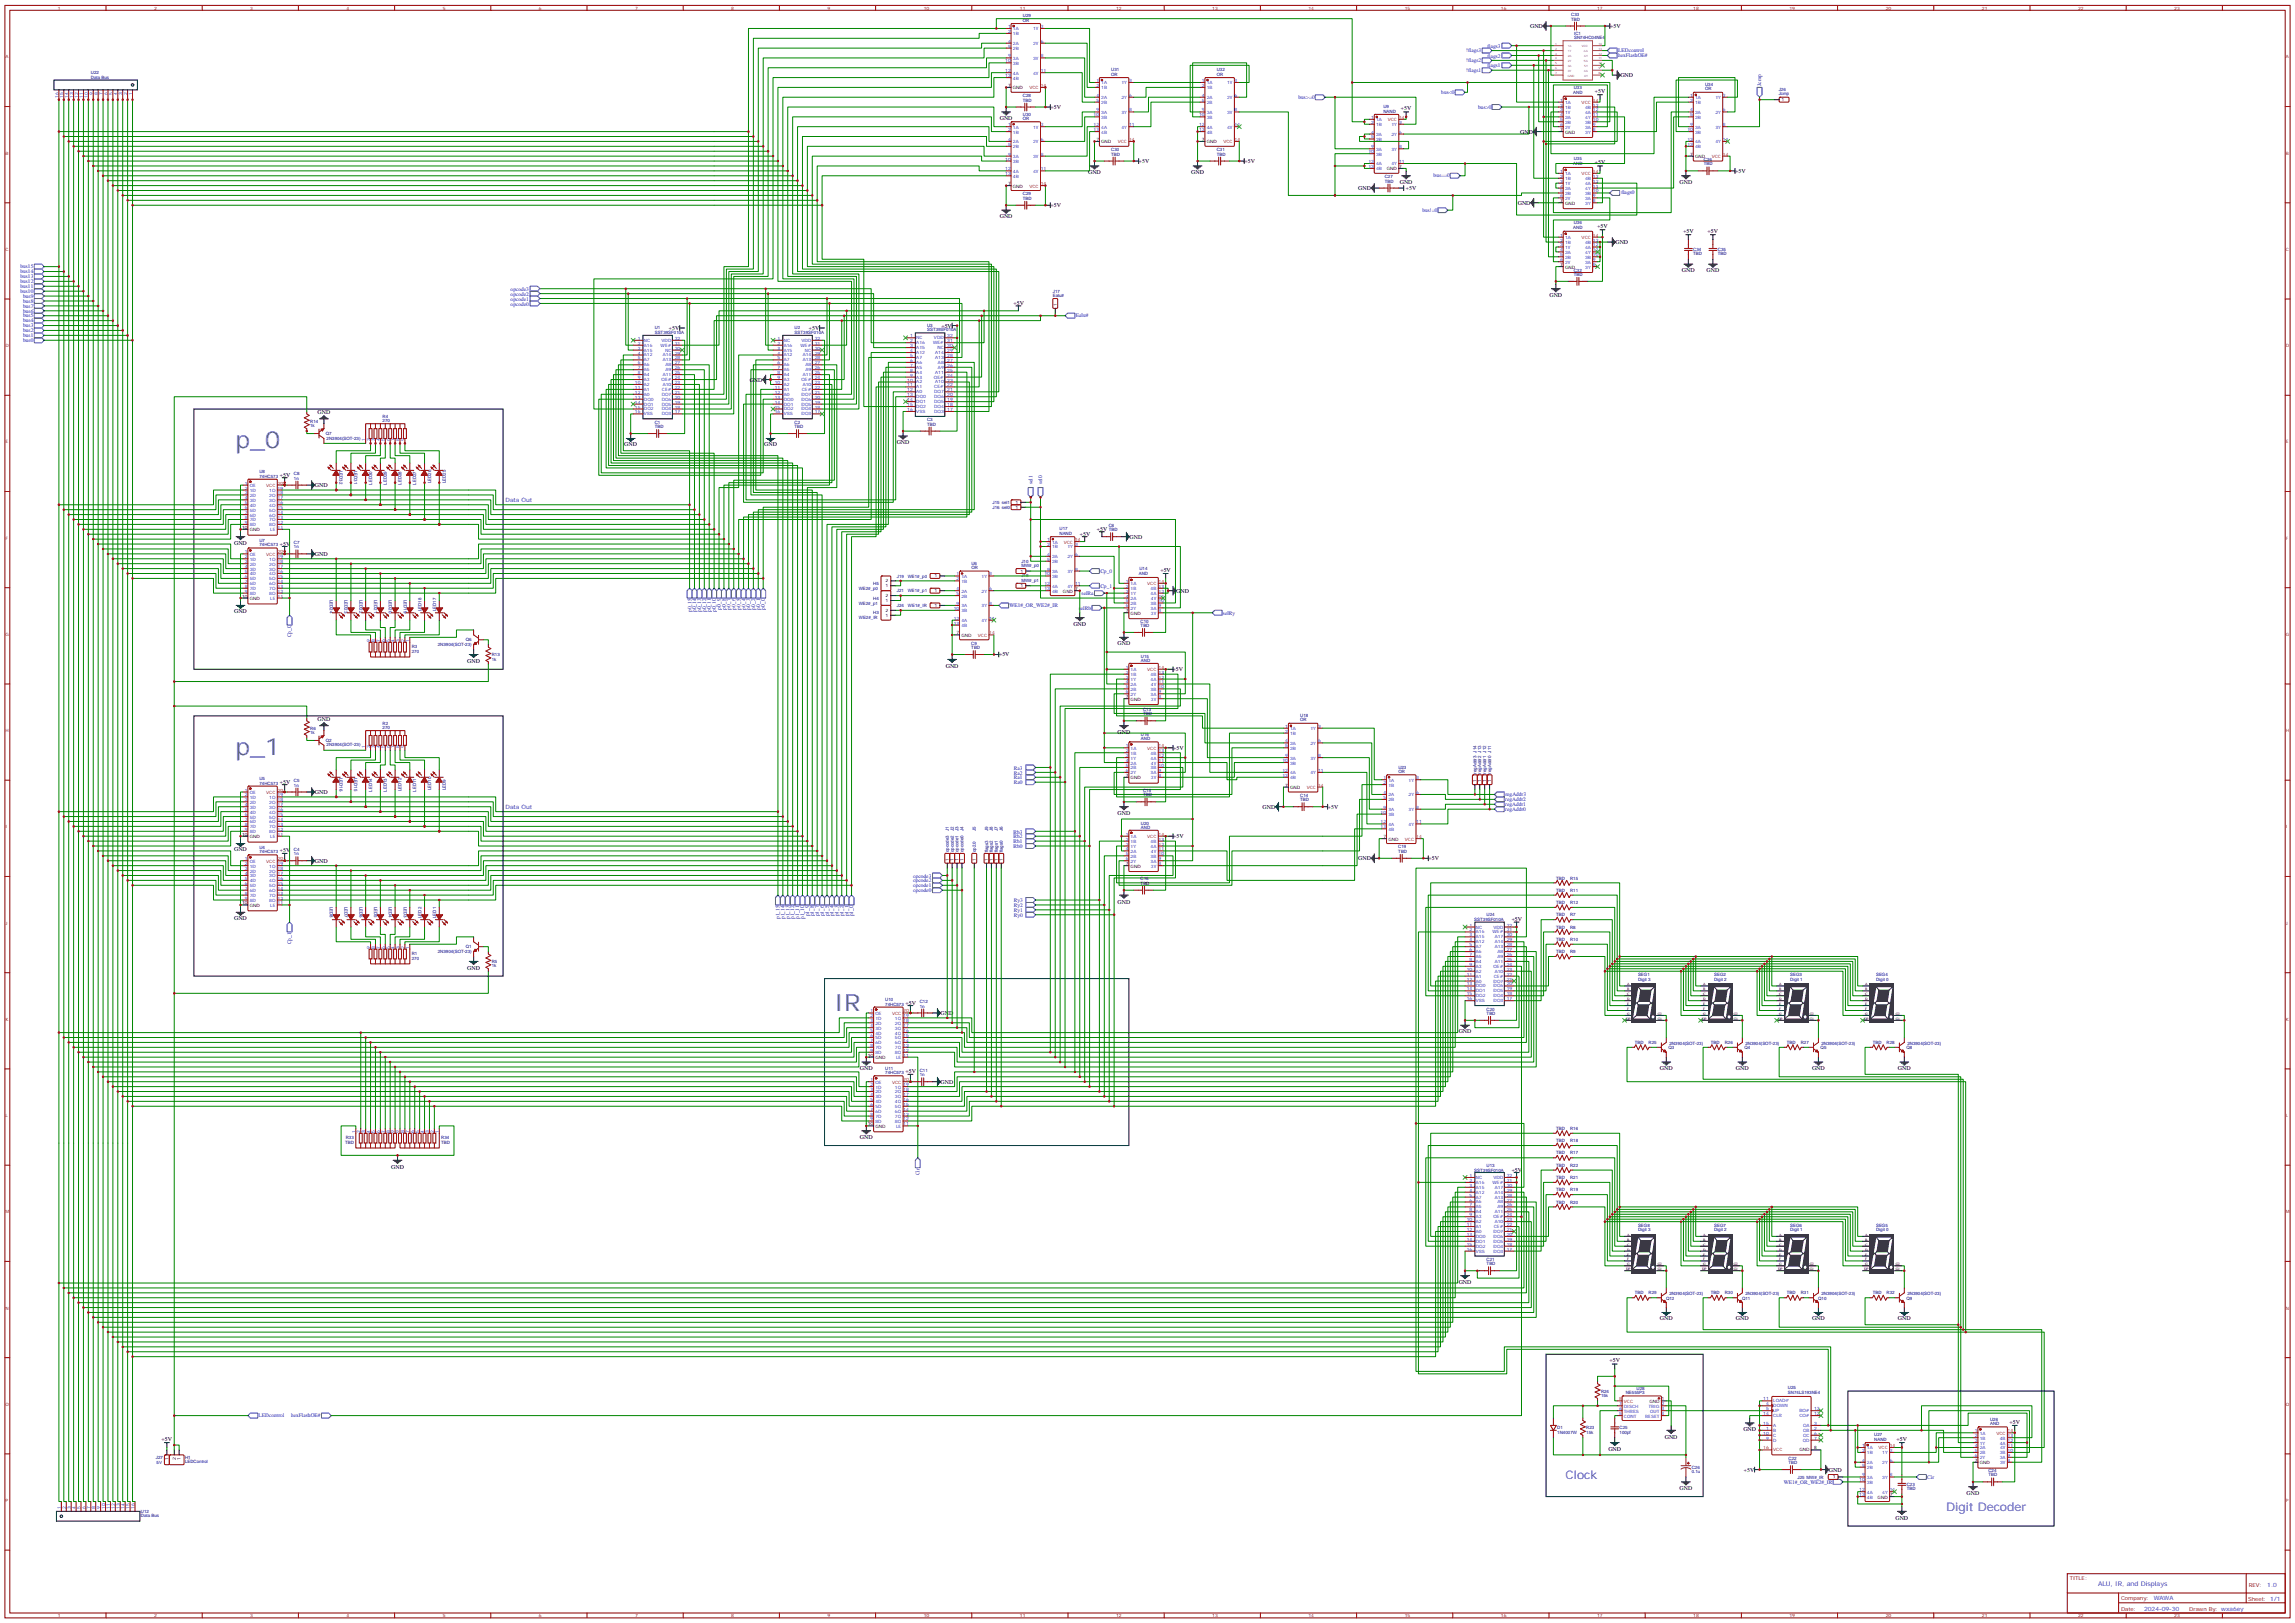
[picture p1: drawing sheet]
<svg xmlns="http://www.w3.org/2000/svg" width="1650mm" height="1166mm" viewBox="0 0 1650 1166" stroke-linecap="round" stroke-linejoin="round" font-family="sans-serif">
<defs><g id="words">
<g font-size="16.9" fill="#00f">
<text x="169" y="322">p_0</text>
<text x="169" y="543">p_1</text>
<text x="600" y="726">IR</text>
</g>
<g font-size="8.5" fill="#00f">
<text x="1125" y="1063">Clock</text>
<text x="1399" y="1086">Digit Decoder</text>
</g>
<text font-size="4.6" fill="#00f" x="1508" y="1140">ALU, IR, and Displays</text>
<g font-size="4.2">
<text x="1100" y="20">GND</text>
<text x="1157" y="20">+5V</text>
<text x="1165" y="55">GND</text>
<text x="1146" y="67">+5V</text>
<text x="755" y="78">+5V</text>
<text x="1007" y="79">+5V</text>
<text x="719" y="86">GND</text>
<text x="1093" y="96">GND</text>
<text x="819" y="117">+5V</text>
<text x="894" y="117">+5V</text>
<text x="1146" y="118">+5V</text>
<text x="782" y="125">GND</text>
<text x="856" y="125">GND</text>
<text x="1247" y="124">+5V</text>
<text x="1207" y="132">GND</text>
<text x="976" y="137">GND</text>
<text x="1006" y="132">GND</text>
<text x="1010" y="137">+5V</text>
<text x="755" y="149">+5V</text>
<text x="1091" y="147">GND</text>
<text x="719" y="157">GND</text>
<text x="1148" y="164">+5V</text>
<text x="1210" y="168">+5V</text>
<text x="1227" y="168">+5V</text>
<text x="1161" y="175">GND</text>
<text x="1209" y="195">GND</text>
<text x="1227" y="195">GND</text>
<text x="1114" y="213">GND</text>
<text x="728" y="219">+5V</text>
<text x="481" y="237">+5V</text>
<text x="581" y="237">+5V</text>
<text x="677" y="235">+5V</text>
<text x="539" y="274">GND</text>
<text x="228" y="298">GND</text>
<text x="449" y="321">GND</text>
<text x="549" y="321">GND</text>
<text x="645" y="319">GND</text>
<text x="201" y="343">+5V</text>
<text x="226" y="350">GND</text>
<text x="788" y="381">+5V</text>
<text x="776" y="385">+5V</text>
<text x="812" y="387">GND</text>
<text x="168" y="391">GND</text>
<text x="201" y="392">+5V</text>
<text x="226" y="399">GND</text>
<text x="834" y="411">+5V</text>
<text x="845" y="426">GND</text>
<text x="168" y="441">GND</text>
<text x="772" y="449">GND</text>
<text x="803" y="464">GND</text>
<text x="718" y="472">+5V</text>
<text x="336" y="476">GND</text>
<text x="680" y="480">GND</text>
<text x="843" y="482">+5V</text>
<text x="228" y="518">GND</text>
<text x="803" y="527">GND</text>
<text x="843" y="539">+5V</text>
<text x="201" y="563">+5V</text>
<text x="226" y="570">GND</text>
<text x="908" y="581">GND</text>
<text x="954" y="581">+5V</text>
<text x="803" y="586">GND</text>
<text x="843" y="602">+5V</text>
<text x="168" y="612">GND</text>
<text x="201" y="612">+5V</text>
<text x="226" y="620">GND</text>
<text x="976" y="618">GND</text>
<text x="1027" y="618">+5V</text>
<text x="803" y="649">GND</text>
<text x="168" y="661">GND</text>
<text x="1087" y="662">+5V</text>
<text x="336" y="697">GND</text>
<text x="651" y="722">+5V</text>
<text x="676" y="729">GND</text>
<text x="1048" y="742">GND</text>
<text x="618" y="769">GND</text>
<text x="651" y="771">+5V</text>
<text x="1193" y="769">GND</text>
<text x="1248" y="769">GND</text>
<text x="1302" y="769">GND</text>
<text x="1364" y="769">GND</text>
<text x="676" y="779">GND</text>
<text x="618" y="818">GND</text>
<text x="281" y="840">GND</text>
<text x="1087" y="842">+5V</text>
<text x="1048" y="922">GND</text>
<text x="1193" y="949">GND</text>
<text x="1248" y="949">GND</text>
<text x="1302" y="949">GND</text>
<text x="1364" y="949">GND</text>
<text x="1157" y="979">+5V</text>
<text x="1444" y="1023">+5V</text>
<text x="1253" y="1028">GND</text>
<text x="116" y="1035">+5V</text>
<text x="1197" y="1034">GND</text>
<text x="1363" y="1035">+5V</text>
<text x="1156" y="1043">GND</text>
<text x="1253" y="1057">+5V</text>
<text x="1315" y="1057">GND</text>
<text x="1207" y="1071">GND</text>
<text x="1414" y="1074">GND</text>
<text x="1362" y="1092">GND</text>
</g>
<g font-size="4.2" fill="#00f">
<text x="363" y="361">Data Out</text>
<text x="363" y="581">Data Out</text>
<text x="1630" y="1140">1.0</text>
<text x="1548" y="1149">WAWA</text>
<text x="1541" y="1157">2024-09-30</text>
</g>
<g font-size="3.9" fill="#00f">
<text x="1069" y="34">flags3</text>
<text x="1054" y="38">!flags3</text>
<text x="1069" y="41">flags2</text>
<text x="1163" y="41">hexFlashOE#</text>
<text x="1163" y="38">LEDcontrol</text>
<text x="1054" y="45">!flags2</text>
<text x="1054" y="52">!flags1</text>
<text x="1069" y="48">flags1</text>
<text x="1266" y="62" transform="rotate(-90 1266 62)">Jcmp</text>
<text x="933" y="71">bus&gt;=0</text>
<text x="1036" y="67">bus&lt;0</text>
<text x="1063" y="78">bus&gt;0</text>
<text x="1030" y="127">bus==0</text>
<text x="1165" y="140">flags0</text>
<text x="1022" y="152">bus!=0</text>
<text x="15" y="196">bus14</text>
<text x="15" y="193">bus15</text>
<text x="15" y="203">bus12</text>
<text x="15" y="200">bus13</text>
<text x="15" y="207">bus11</text>
<text x="367" y="209">opcode3</text>
<text x="15" y="210">bus10</text>
<text x="17" y="214">bus9</text>
<text x="367" y="212">opcode2</text>
<text x="367" y="216">opcode1</text>
<text x="17" y="221">bus7</text>
<text x="17" y="218">bus8</text>
<text x="367" y="220">opcode0</text>
<text x="17" y="225">bus6</text>
<text x="17" y="228">bus5</text>
<text x="17" y="232">bus4</text>
<text x="773" y="228">Ealu#</text>
<text x="17" y="235">bus3</text>
<text x="17" y="239">bus2</text>
<text x="17" y="242">bus1</text>
<text x="17" y="246">bus0</text>
<text x="742" y="348" transform="rotate(-90 742 348)">sel1</text>
<text x="749" y="348" transform="rotate(-90 749 348)">sel0</text>
<text x="791" y="412">Cp_0</text>
<text x="791" y="422">Cp_1</text>
<text x="777" y="427">selRa</text>
<text x="518" y="438" transform="rotate(-90 518 438)">p0_9</text>
<text x="522" y="438" transform="rotate(-90 522 438)">p0_8</text>
<text x="525" y="438" transform="rotate(-90 525 438)">p0_7</text>
<text x="529" y="438" transform="rotate(-90 529 438)">p0_6</text>
<text x="532" y="438" transform="rotate(-90 532 438)">p0_5</text>
<text x="536" y="438" transform="rotate(-90 536 438)">p0_4</text>
<text x="539" y="438" transform="rotate(-90 539 438)">p0_3</text>
<text x="543" y="438" transform="rotate(-90 543 438)">p0_2</text>
<text x="546" y="438" transform="rotate(-90 546 438)">p0_1</text>
<text x="550" y="438" transform="rotate(-90 550 438)">p0_0</text>
<text x="726" y="436">WE1#_OR_WE2#_IR</text>
<text x="497" y="440" transform="rotate(-90 497 440)">p0_15</text>
<text x="500" y="440" transform="rotate(-90 500 440)">p0_14</text>
<text x="504" y="440" transform="rotate(-90 504 440)">p0_13</text>
<text x="508" y="440" transform="rotate(-90 508 440)">p0_12</text>
<text x="511" y="440" transform="rotate(-90 511 440)">p0_11</text>
<text x="515" y="440" transform="rotate(-90 515 440)">p0_10</text>
<text x="775" y="438">selRb</text>
<text x="879" y="442">selRy</text>
<text x="209" y="458" transform="rotate(-90 209 458)">Cp_0</text>
<text x="729" y="553">Ra3</text>
<text x="729" y="557">Ra2</text>
<text x="729" y="564">Ra0</text>
<text x="729" y="560">Ra1</text>
<text x="1082" y="576">regAddr2</text>
<text x="1082" y="572">regAddr3</text>
<text x="1082" y="579">regAddr1</text>
<text x="1082" y="583">regAddr0</text>
<text x="729" y="599">Rb3</text>
<text x="729" y="606">Rb1</text>
<text x="729" y="602">Rb2</text>
<text x="729" y="609">Rb0</text>
<text x="656" y="634">opcode2</text>
<text x="656" y="630">opcode3</text>
<text x="656" y="641">opcode0</text>
<text x="656" y="638">opcode1</text>
<text x="729" y="648">Ry3</text>
<text x="729" y="652">Ry2</text>
<text x="582" y="658" transform="rotate(-90 582 658)">p1_9</text>
<text x="585" y="658" transform="rotate(-90 585 658)">p1_8</text>
<text x="589" y="658" transform="rotate(-90 589 658)">p1_7</text>
<text x="592" y="658" transform="rotate(-90 592 658)">p1_6</text>
<text x="596" y="658" transform="rotate(-90 596 658)">p1_5</text>
<text x="599" y="658" transform="rotate(-90 599 658)">p1_4</text>
<text x="603" y="658" transform="rotate(-90 603 658)">p1_3</text>
<text x="606" y="658" transform="rotate(-90 606 658)">p1_2</text>
<text x="610" y="658" transform="rotate(-90 610 658)">p1_1</text>
<text x="613" y="658" transform="rotate(-90 613 658)">p1_0</text>
<text x="729" y="659">Ry0</text>
<text x="729" y="655">Ry1</text>
<text x="560" y="660" transform="rotate(-90 560 660)">p1_15</text>
<text x="564" y="660" transform="rotate(-90 564 660)">p1_14</text>
<text x="567" y="660" transform="rotate(-90 567 660)">p1_13</text>
<text x="571" y="660" transform="rotate(-90 571 660)">p1_12</text>
<text x="574" y="660" transform="rotate(-90 574 660)">p1_11</text>
<text x="578" y="660" transform="rotate(-90 578 660)">p1_10</text>
<text x="209" y="678" transform="rotate(-90 209 678)">Cp_1</text>
<text x="661" y="844" transform="rotate(-90 661 844)">Cir</text>
<text x="186" y="1018">LEDcontrol</text>
<text x="209" y="1018">hexFlashOE#</text>
<text x="1282" y="1066">WE1#_OR_WE2#_IR</text>
<text x="1385" y="1062">Cir</text>
</g>
<g font-size="3.9" fill="#800">
<text x="1488" y="1135">TITLE:</text>
<text x="1616" y="1140">REV:</text>
<text x="1525" y="1149">Company:</text>
<text x="1616" y="1150">Sheet: 1/1</text>
<text x="1525" y="1157">Date:</text>
<text x="1574" y="1157">Drawn By: wxa6ey</text>
</g>
<g font-size="3.2" fill="#800">
<text x="42" y="7">1</text>
<text x="111" y="7">2</text>
<text x="180" y="7">3</text>
<text x="249" y="7">4</text>
<text x="318" y="7">5</text>
<text x="387" y="7">6</text>
<text x="456" y="7">7</text>
<text x="526" y="7">8</text>
<text x="595" y="7">9</text>
<text x="664" y="7">10</text>
<text x="733" y="7">11</text>
<text x="802" y="7">12</text>
<text x="871" y="7">13</text>
<text x="941" y="7">14</text>
<text x="1010" y="7">15</text>
<text x="1079" y="7">16</text>
<text x="1148" y="7">17</text>
<text x="1217" y="7">18</text>
<text x="1286" y="7">19</text>
<text x="1355" y="7">20</text>
<text x="1425" y="7">21</text>
<text x="1494" y="7">22</text>
<text x="1563" y="7">23</text>
<text x="4" y="42">A</text>
<text x="1643" y="42">A</text>
<text x="4" y="111">B</text>
<text x="1643" y="111">B</text>
<text x="4" y="180">C</text>
<text x="1643" y="180">C</text>
<text x="4" y="249">D</text>
<text x="1643" y="249">D</text>
<text x="4" y="319">E</text>
<text x="1643" y="319">E</text>
<text x="4" y="388">F</text>
<text x="1643" y="388">F</text>
<text x="4" y="457">G</text>
<text x="1643" y="457">G</text>
<text x="4" y="526">H</text>
<text x="1643" y="526">H</text>
<text x="4" y="595">I</text>
<text x="1643" y="595">I</text>
<text x="4" y="664">J</text>
<text x="1643" y="664">J</text>
<text x="4" y="733">K</text>
<text x="1643" y="733">K</text>
<text x="4" y="803">L</text>
<text x="1643" y="803">L</text>
<text x="4" y="872">M</text>
<text x="1643" y="872">M</text>
<text x="4" y="941">N</text>
<text x="1643" y="941">N</text>
<text x="4" y="1010">O</text>
<text x="1643" y="1010">O</text>
<text x="4" y="1079">P</text>
<text x="1643" y="1079">P</text>
<text x="42" y="1162">1</text>
<text x="111" y="1162">2</text>
<text x="180" y="1162">3</text>
<text x="249" y="1162">4</text>
<text x="318" y="1162">5</text>
<text x="387" y="1162">6</text>
<text x="456" y="1162">7</text>
<text x="526" y="1162">8</text>
<text x="595" y="1162">9</text>
<text x="664" y="1162">10</text>
<text x="733" y="1162">11</text>
<text x="802" y="1162">12</text>
<text x="871" y="1162">13</text>
<text x="941" y="1162">14</text>
<text x="1010" y="1162">15</text>
<text x="1079" y="1162">16</text>
<text x="1148" y="1162">17</text>
<text x="1217" y="1162">18</text>
<text x="1286" y="1162">19</text>
<text x="1355" y="1162">20</text>
<text x="1425" y="1162">21</text>
<text x="1494" y="1162">22</text>
<text x="1563" y="1162">23</text>
</g>
<g font-size="3.2" fill="#000080">
<text x="1129" y="12">C33</text>
<text x="735" y="16">OR</text>
<text x="735" y="13">U29</text>
<text x="1129" y="15">TBD</text>
<text x="1131" y="28">SN74HC04NE4</text>
<text x="1131" y="25">IC1</text>
<text x="65" y="53">U22</text>
<text x="799" y="51">U31</text>
<text x="875" y="51">U32</text>
<text x="65" y="56">Data Bus</text>
<text x="799" y="54">OR</text>
<text x="875" y="54">OR</text>
<text x="1131" y="64">U33</text>
<text x="1226" y="65">OR</text>
<text x="1226" y="62">U34</text>
<text x="1278" y="65">J26</text>
<text x="735" y="70">C28</text>
<text x="1131" y="67">AND</text>
<text x="1278" y="68">Jcmp</text>
<text x="735" y="73">TBD</text>
<text x="994" y="77">U9</text>
<text x="735" y="83">U30</text>
<text x="994" y="81">NAND</text>
<text x="735" y="86">OR</text>
<text x="799" y="112">TBD</text>
<text x="799" y="109">C30</text>
<text x="875" y="112">TBD</text>
<text x="875" y="109">C31</text>
<text x="1131" y="119">AND</text>
<text x="1131" y="115">U35</text>
<text x="1225" y="119">TBD</text>
<text x="1225" y="116">C36</text>
<text x="995" y="131">TBD</text>
<text x="995" y="128">C27</text>
<text x="735" y="144">TBD</text>
<text x="735" y="140">C29</text>
<text x="1131" y="161">U36</text>
<text x="1131" y="165">AND</text>
<text x="1217" y="184">TBD</text>
<text x="1217" y="180">C34</text>
<text x="1235" y="184">TBD</text>
<text x="1235" y="180">C35</text>
<text x="1131" y="195">C32</text>
<text x="1131" y="198">TBD</text>
<text x="757" y="213">Ealu#</text>
<text x="757" y="210">J17</text>
<text x="471" y="240">SST39SF010A</text>
<text x="471" y="237">U1</text>
<text x="571" y="240">SST39SF010A</text>
<text x="571" y="237">U2</text>
<text x="666" y="238">SST39SF010A</text>
<text x="666" y="235">U3</text>
<text x="223" y="304">R14</text>
<text x="275" y="303">270</text>
<text x="275" y="300">R4</text>
<text x="471" y="304">C1</text>
<text x="571" y="304">C2</text>
<text x="666" y="306">TBD</text>
<text x="666" y="303">C3</text>
<text x="223" y="307">1k</text>
<text x="471" y="308">TBD</text>
<text x="571" y="308">TBD</text>
<text x="234" y="313">Q7</text>
<text x="235" y="316">2N3904(SOT-23)</text>
<text x="186" y="340">U8</text>
<text x="211" y="342">C8</text>
<text x="244" y="338" transform="rotate(90 244 338)">LED32</text>
<text x="255" y="338" transform="rotate(90 255 338)">LED31</text>
<text x="186" y="343">74HC573</text>
<text x="211" y="345">1n</text>
<text x="310" y="347" transform="rotate(-90 310 347)">LED26</text>
<text x="320" y="347" transform="rotate(-90 320 347)">LED25</text>
<text x="267" y="348" transform="rotate(-90 267 348)">LED30</text>
<text x="278" y="348" transform="rotate(-90 278 348)">LED29</text>
<text x="289" y="348" transform="rotate(-90 289 348)">LED28</text>
<text x="299" y="348" transform="rotate(-90 299 348)">LED27</text>
<text x="713" y="362">J15 sel1</text>
<text x="713" y="366">J16 sel0</text>
<text x="762" y="381">U17</text>
<text x="797" y="382">TBD</text>
<text x="797" y="379">C6</text>
<text x="186" y="389">U7</text>
<text x="762" y="384">NAND</text>
<text x="186" y="393">74HC573</text>
<text x="211" y="394">1n</text>
<text x="211" y="391">C7</text>
<text x="698" y="406">U6</text>
<text x="734" y="407">MW#_p0</text>
<text x="734" y="404">J10</text>
<text x="698" y="409">OR</text>
<text x="819" y="413">AND</text>
<text x="819" y="410">U14</text>
<text x="645" y="415">J19</text>
<text x="652" y="415">WE1#_p0</text>
<text x="734" y="418">MW#_p1</text>
<text x="734" y="415">J18</text>
<text x="617" y="424">WE2#_p0</text>
<text x="628" y="420">H5</text>
<text x="645" y="426">J21</text>
<text x="652" y="426">WE1#_p1</text>
<text x="237" y="431" transform="rotate(90 237 431)">LED24</text>
<text x="248" y="431" transform="rotate(90 248 431)">LED23</text>
<text x="258" y="431" transform="rotate(90 258 431)">LED22</text>
<text x="269" y="431" transform="rotate(90 269 431)">LED21</text>
<text x="280" y="431" transform="rotate(90 280 431)">LED20</text>
<text x="290" y="431" transform="rotate(90 290 431)">LED19</text>
<text x="628" y="431">H4</text>
<text x="617" y="434">WE2#_p1</text>
<text x="645" y="436">J24</text>
<text x="653" y="436">WE1#_IR</text>
<text x="303" y="439" transform="rotate(-90 303 439)">LED18</text>
<text x="314" y="439" transform="rotate(-90 314 439)">LED17</text>
<text x="628" y="441">H3</text>
<text x="617" y="445">WE2#_IR</text>
<text x="820" y="447">C10</text>
<text x="820" y="450">TBD</text>
<text x="335" y="461">Q6</text>
<text x="296" y="466">R3</text>
<text x="315" y="464">2N3904(SOT-23)</text>
<text x="698" y="466">TBD</text>
<text x="698" y="463">C9</text>
<text x="296" y="469">270</text>
<text x="353" y="471">R13</text>
<text x="820" y="472">U15</text>
<text x="353" y="475">1k</text>
<text x="820" y="476">AND</text>
<text x="822" y="514">TBD</text>
<text x="822" y="511">C13</text>
<text x="935" y="515">U18</text>
<text x="275" y="521">R2</text>
<text x="935" y="518">OR</text>
<text x="223" y="527">1k</text>
<text x="223" y="524">R6</text>
<text x="275" y="524">270</text>
<text x="234" y="533">Q2</text>
<text x="820" y="532">AND</text>
<text x="820" y="529">U16</text>
<text x="235" y="536">2N3904(SOT-23)</text>
<text x="1005" y="555">OR</text>
<text x="1005" y="552">U23</text>
<text x="1061" y="556" transform="rotate(-90 1061 556)">regAddr3 J14</text>
<text x="1065" y="556" transform="rotate(-90 1065 556)">regAddr2 J13</text>
<text x="1068" y="556" transform="rotate(-90 1068 556)">regAddr1 J12</text>
<text x="1072" y="556" transform="rotate(-90 1072 556)">regAddr0 J11</text>
<text x="186" y="564">74HC573</text>
<text x="186" y="560">U5</text>
<text x="211" y="562">C5</text>
<text x="244" y="559" transform="rotate(90 244 559)">LED16</text>
<text x="255" y="559" transform="rotate(90 255 559)">LED15</text>
<text x="211" y="565">1n</text>
<text x="267" y="569" transform="rotate(-90 267 569)">LED14</text>
<text x="278" y="569" transform="rotate(-90 278 569)">LED13</text>
<text x="289" y="569" transform="rotate(-90 289 569)">LED12</text>
<text x="299" y="569" transform="rotate(-90 299 569)">LED11</text>
<text x="310" y="568" transform="rotate(-90 310 568)">LED10</text>
<text x="320" y="568" transform="rotate(-90 320 568)">LED9</text>
<text x="822" y="569">C15</text>
<text x="822" y="572">TBD</text>
<text x="935" y="576">TBD</text>
<text x="935" y="573">C14</text>
<text x="820" y="592">U20</text>
<text x="682" y="597" transform="rotate(-90 682 597)">J1</text>
<text x="686" y="597" transform="rotate(-90 686 597)">J2</text>
<text x="689" y="597" transform="rotate(-90 689 597)">J3</text>
<text x="693" y="597" transform="rotate(-90 693 597)">J4</text>
<text x="701" y="597" transform="rotate(-90 701 597)">J5</text>
<text x="710" y="597" transform="rotate(-90 710 597)">J9</text>
<text x="714" y="597" transform="rotate(-90 714 597)">J8</text>
<text x="717" y="597" transform="rotate(-90 717 597)">J7</text>
<text x="721" y="597" transform="rotate(-90 721 597)">J6</text>
<text x="820" y="595">AND</text>
<text x="186" y="610">U4</text>
<text x="211" y="611">C4</text>
<text x="1005" y="610">C19</text>
<text x="186" y="613">74HC573</text>
<text x="211" y="615">1n</text>
<text x="682" y="612" transform="rotate(-90 682 612)">opcode3</text>
<text x="686" y="612" transform="rotate(-90 686 612)">opcode2</text>
<text x="689" y="612" transform="rotate(-90 689 612)">opcode1</text>
<text x="693" y="612" transform="rotate(-90 693 612)">opcode0</text>
<text x="701" y="612" transform="rotate(-90 701 612)">op2.0</text>
<text x="710" y="612" transform="rotate(-90 710 612)">flags3</text>
<text x="714" y="612" transform="rotate(-90 714 612)">flags2</text>
<text x="717" y="612" transform="rotate(-90 717 612)">flags1</text>
<text x="721" y="612" transform="rotate(-90 721 612)">flags0</text>
<text x="1005" y="613">TBD</text>
<text x="820" y="636">TBD</text>
<text x="820" y="633">C16</text>
<text x="1119" y="632">TBD</text>
<text x="1129" y="632">R15</text>
<text x="1119" y="641">TBD</text>
<text x="1129" y="641">R11</text>
<text x="237" y="651" transform="rotate(90 237 651)">LED8</text>
<text x="248" y="651" transform="rotate(90 248 651)">LED7</text>
<text x="258" y="651" transform="rotate(90 258 651)">LED6</text>
<text x="269" y="651" transform="rotate(90 269 651)">LED5</text>
<text x="280" y="651" transform="rotate(90 280 651)">LED4</text>
<text x="290" y="651" transform="rotate(90 290 651)">LED3</text>
<text x="1119" y="650">TBD</text>
<text x="1129" y="650">R12</text>
<text x="303" y="660" transform="rotate(-90 303 660)">LED2</text>
<text x="314" y="660" transform="rotate(-90 314 660)">LED1</text>
<text x="1069" y="658">U24</text>
<text x="1119" y="658">TBD</text>
<text x="1129" y="658">R7</text>
<text x="1060" y="662">SST39SF010A</text>
<text x="1119" y="667">TBD</text>
<text x="1129" y="667">R8</text>
<text x="1119" y="676">TBD</text>
<text x="1129" y="676">R10</text>
<text x="335" y="681">Q1</text>
<text x="296" y="689">270</text>
<text x="296" y="686">R1</text>
<text x="315" y="684">2N3904(SOT-23)</text>
<text x="1119" y="685">TBD</text>
<text x="1129" y="685">R9</text>
<text x="353" y="695">1k</text>
<text x="353" y="692">R5</text>
<text x="1177" y="701">SEG1</text>
<text x="1232" y="701">SEG2</text>
<text x="1287" y="701">SEG3</text>
<text x="1348" y="701">SEG4</text>
<text x="1177" y="705">Digit 3</text>
<text x="1232" y="705">Digit 2</text>
<text x="1287" y="705">Digit 1</text>
<text x="1348" y="705">Digit 0</text>
<text x="636" y="719">U10</text>
<text x="636" y="722">74HC573</text>
<text x="661" y="724">1n</text>
<text x="661" y="721">C12</text>
<text x="1069" y="729">TBD</text>
<text x="1069" y="726">C20</text>
<text x="1175" y="750">TBD</text>
<text x="1185" y="750">R25</text>
<text x="1199" y="754">Q3</text>
<text x="1200" y="751">2N3904(SOT-23)</text>
<text x="1230" y="750">TBD</text>
<text x="1240" y="750">R26</text>
<text x="1254" y="754">Q4</text>
<text x="1255" y="751">2N3904(SOT-23)</text>
<text x="1284" y="750">TBD</text>
<text x="1294" y="750">R27</text>
<text x="1309" y="754">Q5</text>
<text x="1309" y="751">2N3904(SOT-23)</text>
<text x="1346" y="750">TBD</text>
<text x="1356" y="750">R28</text>
<text x="1370" y="754">Q8</text>
<text x="1371" y="751">2N3904(SOT-23)</text>
<text x="636" y="772">74HC573</text>
<text x="636" y="769">U11</text>
<text x="661" y="773">1n</text>
<text x="661" y="770">C11</text>
<text x="1119" y="812">TBD</text>
<text x="1129" y="812">R16</text>
<text x="248" y="822">TBD</text>
<text x="249" y="819">R33</text>
<text x="317" y="822">TBD</text>
<text x="317" y="819">R34</text>
<text x="1119" y="821">TBD</text>
<text x="1129" y="821">R18</text>
<text x="1119" y="829">TBD</text>
<text x="1129" y="829">R17</text>
<text x="1069" y="838">U13</text>
<text x="1119" y="838">TBD</text>
<text x="1129" y="838">R22</text>
<text x="1060" y="842">SST39SF010A</text>
<text x="1119" y="847">TBD</text>
<text x="1129" y="847">R21</text>
<text x="1119" y="856">TBD</text>
<text x="1129" y="856">R19</text>
<text x="1119" y="865">TBD</text>
<text x="1129" y="865">R20</text>
<text x="1177" y="881">SEG8</text>
<text x="1232" y="881">SEG7</text>
<text x="1287" y="881">SEG6</text>
<text x="1348" y="881">SEG5</text>
<text x="1177" y="885">Digit 3</text>
<text x="1232" y="885">Digit 2</text>
<text x="1287" y="885">Digit 1</text>
<text x="1348" y="885">Digit 0</text>
<text x="1069" y="906">C21</text>
<text x="1069" y="909">TBD</text>
<text x="1175" y="930">TBD</text>
<text x="1185" y="930">R29</text>
<text x="1230" y="930">TBD</text>
<text x="1240" y="930">R30</text>
<text x="1284" y="930">TBD</text>
<text x="1294" y="930">R31</text>
<text x="1346" y="930">TBD</text>
<text x="1356" y="930">R32</text>
<text x="1197" y="934">Q12</text>
<text x="1200" y="931">2N3904(SOT-23)</text>
<text x="1252" y="934">Q11</text>
<text x="1255" y="931">2N3904(SOT-23)</text>
<text x="1307" y="934">Q10</text>
<text x="1309" y="931">2N3904(SOT-23)</text>
<text x="1370" y="934">Q9</text>
<text x="1371" y="931">2N3904(SOT-23)</text>
<text x="1151" y="1001">R24</text>
<text x="1169" y="1002">NE555P3</text>
<text x="1176" y="999">U28</text>
<text x="1285" y="1002">SN74LS193NE4</text>
<text x="1285" y="998">U25</text>
<text x="1151" y="1004">15k</text>
<text x="1430" y="1024">AND</text>
<text x="1430" y="1021">U26</text>
<text x="1119" y="1030">1N4007W</text>
<text x="1119" y="1027">D1</text>
<text x="1140" y="1030">15k</text>
<text x="1140" y="1027">R23</text>
<text x="1164" y="1030">100pf</text>
<text x="1164" y="1027">C25</text>
<text x="1347" y="1032">U27</text>
<text x="1347" y="1035">NAND</text>
<text x="112" y="1048">J27</text>
<text x="133" y="1048">H1</text>
<text x="1286" y="1049">C22</text>
<text x="113" y="1052">5V</text>
<text x="133" y="1051">LEDControl</text>
<text x="1216" y="1055">C26</text>
<text x="1286" y="1052">TBD</text>
<text x="1216" y="1058">0.1u</text>
<text x="1429" y="1061">TBD</text>
<text x="1429" y="1058">C24</text>
<text x="1292" y="1062">J25 MW#_IR</text>
<text x="1371" y="1068">C23</text>
<text x="1371" y="1071">TBD</text>
<text x="101" y="1090">Data Bus</text>
<text x="101" y="1087">U12</text>
</g>
<g font-size="3.2" fill="#00f">
<text x="725" y="20">1</text>
<text x="725" y="24">2</text>
<text x="728" y="22">1A</text>
<text x="743" y="22">1Y</text>
<text x="748" y="20">3</text>
<text x="728" y="25">1B</text>
<text x="725" y="31">4</text>
<text x="725" y="34">5</text>
<text x="728" y="32">2A</text>
<text x="728" y="36">2B</text>
<text x="743" y="32">2Y</text>
<text x="748" y="31">6</text>
<text x="725" y="41">9</text>
<text x="748" y="41">8</text>
<text x="723" y="45">10</text>
<text x="728" y="43">3A</text>
<text x="728" y="47">3B</text>
<text x="743" y="43">3Y</text>
<text x="723" y="52">12</text>
<text x="728" y="54">4A</text>
<text x="743" y="54">4Y</text>
<text x="748" y="52">11</text>
<text x="723" y="55">13</text>
<text x="728" y="57">4B</text>
<text x="788" y="59">1</text>
<text x="812" y="59">3</text>
<text x="864" y="59">1</text>
<text x="887" y="59">3</text>
<text x="788" y="62">2</text>
<text x="792" y="61">1A</text>
<text x="792" y="64">1B</text>
<text x="806" y="61">1Y</text>
<text x="864" y="62">2</text>
<text x="867" y="61">1A</text>
<text x="867" y="64">1B</text>
<text x="882" y="61">1Y</text>
<text x="42" y="70" transform="rotate(-90 42 70)">16</text>
<text x="46" y="70" transform="rotate(-90 46 70)">15</text>
<text x="49" y="70" transform="rotate(-90 49 70)">14</text>
<text x="53" y="70" transform="rotate(-90 53 70)">13</text>
<text x="56" y="70" transform="rotate(-90 56 70)">12</text>
<text x="60" y="70" transform="rotate(-90 60 70)">11</text>
<text x="63" y="70" transform="rotate(-90 63 70)">10</text>
<text x="67" y="68" transform="rotate(-90 67 68)">9</text>
<text x="70" y="68" transform="rotate(-90 70 68)">8</text>
<text x="74" y="68" transform="rotate(-90 74 68)">7</text>
<text x="77" y="68" transform="rotate(-90 77 68)">6</text>
<text x="81" y="68" transform="rotate(-90 81 68)">5</text>
<text x="84" y="68" transform="rotate(-90 84 68)">4</text>
<text x="88" y="68" transform="rotate(-90 88 68)">3</text>
<text x="91" y="68" transform="rotate(-90 91 68)">2</text>
<text x="95" y="68" transform="rotate(-90 95 68)">1</text>
<text x="788" y="69">4</text>
<text x="792" y="71">2A</text>
<text x="806" y="71">2Y</text>
<text x="812" y="69">6</text>
<text x="864" y="69">4</text>
<text x="867" y="71">2A</text>
<text x="882" y="71">2Y</text>
<text x="887" y="69">6</text>
<text x="1215" y="69">1</text>
<text x="1218" y="71">1A</text>
<text x="1233" y="71">1Y</text>
<text x="1238" y="69">3</text>
<text x="788" y="73">5</text>
<text x="792" y="75">2B</text>
<text x="864" y="73">5</text>
<text x="867" y="75">2B</text>
<text x="1121" y="77">2</text>
<text x="1121" y="73">1</text>
<text x="1125" y="75">1A</text>
<text x="1145" y="77">13</text>
<text x="1215" y="73">2</text>
<text x="1218" y="75">1B</text>
<text x="786" y="84">10</text>
<text x="788" y="80">9</text>
<text x="792" y="82">3A</text>
<text x="806" y="82">3Y</text>
<text x="812" y="80">8</text>
<text x="862" y="84">10</text>
<text x="864" y="80">9</text>
<text x="867" y="82">3A</text>
<text x="882" y="82">3Y</text>
<text x="887" y="80">8</text>
<text x="1121" y="84">4</text>
<text x="1121" y="80">3</text>
<text x="1125" y="82">1Y</text>
<text x="1125" y="78">1B</text>
<text x="1139" y="78">4B</text>
<text x="1139" y="82">4A</text>
<text x="1145" y="80">12</text>
<text x="1145" y="84">11</text>
<text x="1215" y="80">4</text>
<text x="1215" y="84">5</text>
<text x="1218" y="82">2A</text>
<text x="1233" y="82">2Y</text>
<text x="1238" y="80">6</text>
<text x="792" y="85">3B</text>
<text x="867" y="85">3B</text>
<text x="986" y="85">1</text>
<text x="986" y="89">2</text>
<text x="989" y="87">1A</text>
<text x="1006" y="89">3</text>
<text x="1121" y="87">5</text>
<text x="1125" y="89">2B</text>
<text x="1125" y="85">2A</text>
<text x="1139" y="89">3B</text>
<text x="1139" y="85">4Y</text>
<text x="1145" y="87">10</text>
<text x="1218" y="85">2B</text>
<text x="725" y="91">1</text>
<text x="725" y="94">2</text>
<text x="728" y="92">1A</text>
<text x="728" y="96">1B</text>
<text x="743" y="92">1Y</text>
<text x="748" y="91">3</text>
<text x="786" y="91">12</text>
<text x="786" y="94">13</text>
<text x="792" y="92">4A</text>
<text x="792" y="96">4B</text>
<text x="806" y="92">4Y</text>
<text x="812" y="91">11</text>
<text x="862" y="91">12</text>
<text x="862" y="94">13</text>
<text x="867" y="92">4A</text>
<text x="867" y="96">4B</text>
<text x="882" y="92">4Y</text>
<text x="887" y="91">11</text>
<text x="986" y="96">4</text>
<text x="989" y="91">1B</text>
<text x="1000" y="91">1Y</text>
<text x="1006" y="96">6</text>
<text x="1121" y="91">6</text>
<text x="1125" y="92">2Y</text>
<text x="1139" y="92">3A</text>
<text x="1139" y="96">3Y</text>
<text x="1145" y="91">9</text>
<text x="1145" y="94">8</text>
<text x="1213" y="94">10</text>
<text x="1215" y="91">9</text>
<text x="1218" y="92">3A</text>
<text x="1218" y="96">3B</text>
<text x="1233" y="92">3Y</text>
<text x="1238" y="91">8</text>
<text x="725" y="101">4</text>
<text x="748" y="101">6</text>
<text x="986" y="99">5</text>
<text x="989" y="98">2A</text>
<text x="989" y="101">2B</text>
<text x="1000" y="98">2Y</text>
<text x="1213" y="101">12</text>
<text x="1238" y="101">11</text>
<text x="725" y="105">5</text>
<text x="728" y="103">2A</text>
<text x="728" y="107">2B</text>
<text x="743" y="103">2Y</text>
<text x="986" y="107">9</text>
<text x="1006" y="107">8</text>
<text x="1213" y="105">13</text>
<text x="1218" y="103">4A</text>
<text x="1218" y="107">4B</text>
<text x="1233" y="103">4Y</text>
<text x="725" y="112">9</text>
<text x="728" y="114">3A</text>
<text x="743" y="114">3Y</text>
<text x="748" y="112">8</text>
<text x="984" y="110">10</text>
<text x="989" y="108">3A</text>
<text x="989" y="112">3B</text>
<text x="1000" y="108">3Y</text>
<text x="723" y="115">10</text>
<text x="728" y="117">3B</text>
<text x="984" y="117">12</text>
<text x="989" y="119">4A</text>
<text x="1000" y="119">4Y</text>
<text x="1006" y="117">11</text>
<text x="723" y="122">12</text>
<text x="723" y="126">13</text>
<text x="728" y="124">4A</text>
<text x="743" y="124">4Y</text>
<text x="748" y="122">11</text>
<text x="984" y="121">13</text>
<text x="989" y="122">4B</text>
<text x="1121" y="124">1</text>
<text x="1125" y="126">1A</text>
<text x="728" y="128">4B</text>
<text x="1121" y="131">3</text>
<text x="1121" y="128">2</text>
<text x="1125" y="129">1B</text>
<text x="1139" y="129">4B</text>
<text x="1145" y="128">13</text>
<text x="1145" y="131">12</text>
<text x="1121" y="135">4</text>
<text x="1125" y="137">2A</text>
<text x="1125" y="133">1Y</text>
<text x="1139" y="133">4A</text>
<text x="1139" y="137">4Y</text>
<text x="1145" y="135">11</text>
<text x="1121" y="142">6</text>
<text x="1121" y="138">5</text>
<text x="1125" y="144">2Y</text>
<text x="1125" y="140">2B</text>
<text x="1139" y="140">3B</text>
<text x="1139" y="144">3A</text>
<text x="1145" y="138">10</text>
<text x="1145" y="142">9</text>
<text x="1139" y="147">3Y</text>
<text x="1145" y="145">8</text>
<text x="1121" y="174">2</text>
<text x="1121" y="170">1</text>
<text x="1125" y="172">1A</text>
<text x="1145" y="174">13</text>
<text x="1121" y="177">3</text>
<text x="1125" y="179">1Y</text>
<text x="1125" y="175">1B</text>
<text x="1139" y="175">4B</text>
<text x="1139" y="179">4A</text>
<text x="1145" y="177">12</text>
<text x="1121" y="184">5</text>
<text x="1121" y="181">4</text>
<text x="1125" y="186">2B</text>
<text x="1125" y="182">2A</text>
<text x="1139" y="186">3B</text>
<text x="1139" y="182">4Y</text>
<text x="1145" y="181">11</text>
<text x="1145" y="184">10</text>
<text x="1121" y="188">6</text>
<text x="1125" y="189">2Y</text>
<text x="1139" y="189">3A</text>
<text x="1145" y="188">9</text>
<text x="1145" y="191">8</text>
<text x="1139" y="193">3Y</text>
<text x="458" y="244">1</text>
<text x="463" y="246">NC</text>
<text x="476" y="246">VDD</text>
<text x="485" y="244">32</text>
<text x="559" y="244">1</text>
<text x="563" y="246">NC</text>
<text x="576" y="246">VDD</text>
<text x="586" y="244">32</text>
<text x="654" y="242">1</text>
<text x="654" y="246">2</text>
<text x="659" y="244">NC</text>
<text x="671" y="244">VDD</text>
<text x="681" y="246">31</text>
<text x="681" y="242">32</text>
<text x="458" y="248">2</text>
<text x="458" y="251">3</text>
<text x="463" y="249">A16</text>
<text x="475" y="249">WE#</text>
<text x="485" y="251">30</text>
<text x="485" y="248">31</text>
<text x="559" y="248">2</text>
<text x="559" y="251">3</text>
<text x="563" y="249">A16</text>
<text x="575" y="249">WE#</text>
<text x="586" y="251">30</text>
<text x="586" y="248">31</text>
<text x="654" y="249">3</text>
<text x="659" y="247">A16</text>
<text x="659" y="251">A15</text>
<text x="671" y="247">WE#</text>
<text x="674" y="251">NC</text>
<text x="681" y="249">30</text>
<text x="458" y="255">4</text>
<text x="463" y="253">A15</text>
<text x="463" y="256">A12</text>
<text x="476" y="256">A14</text>
<text x="478" y="253">NC</text>
<text x="485" y="255">29</text>
<text x="559" y="255">4</text>
<text x="563" y="253">A15</text>
<text x="563" y="256">A12</text>
<text x="577" y="256">A14</text>
<text x="579" y="253">NC</text>
<text x="586" y="255">29</text>
<text x="654" y="253">4</text>
<text x="654" y="256">5</text>
<text x="659" y="254">A12</text>
<text x="659" y="258">A7</text>
<text x="672" y="258">A13</text>
<text x="672" y="254">A14</text>
<text x="681" y="256">28</text>
<text x="681" y="253">29</text>
<text x="458" y="258">5</text>
<text x="458" y="262">6</text>
<text x="463" y="260">A7</text>
<text x="463" y="263">A6</text>
<text x="476" y="260">A13</text>
<text x="478" y="263">A8</text>
<text x="485" y="262">27</text>
<text x="485" y="258">28</text>
<text x="559" y="258">5</text>
<text x="559" y="262">6</text>
<text x="563" y="260">A7</text>
<text x="563" y="263">A6</text>
<text x="577" y="260">A13</text>
<text x="579" y="263">A8</text>
<text x="586" y="262">27</text>
<text x="586" y="258">28</text>
<text x="654" y="260">6</text>
<text x="654" y="264">7</text>
<text x="659" y="261">A6</text>
<text x="674" y="261">A8</text>
<text x="681" y="264">26</text>
<text x="681" y="260">27</text>
<text x="458" y="265">7</text>
<text x="458" y="269">8</text>
<text x="463" y="267">A5</text>
<text x="478" y="267">A9</text>
<text x="485" y="269">25</text>
<text x="485" y="265">26</text>
<text x="559" y="265">7</text>
<text x="559" y="269">8</text>
<text x="563" y="267">A5</text>
<text x="579" y="267">A9</text>
<text x="586" y="269">25</text>
<text x="586" y="265">26</text>
<text x="654" y="267">8</text>
<text x="659" y="265">A5</text>
<text x="659" y="268">A4</text>
<text x="672" y="268">A11</text>
<text x="674" y="265">A9</text>
<text x="681" y="267">25</text>
<text x="456" y="276">10</text>
<text x="458" y="272">9</text>
<text x="463" y="270">A4</text>
<text x="463" y="274">A3</text>
<text x="475" y="274">OE#</text>
<text x="476" y="270">A11</text>
<text x="485" y="276">23</text>
<text x="485" y="272">24</text>
<text x="557" y="276">10</text>
<text x="559" y="272">9</text>
<text x="563" y="270">A4</text>
<text x="563" y="274">A3</text>
<text x="576" y="274">OE#</text>
<text x="577" y="270">A11</text>
<text x="586" y="276">23</text>
<text x="586" y="272">24</text>
<text x="652" y="274">10</text>
<text x="654" y="271">9</text>
<text x="659" y="272">A3</text>
<text x="659" y="276">A2</text>
<text x="671" y="272">OE#</text>
<text x="672" y="276">A10</text>
<text x="681" y="274">23</text>
<text x="681" y="271">24</text>
<text x="456" y="279">11</text>
<text x="463" y="277">A2</text>
<text x="463" y="281">A1</text>
<text x="476" y="281">CE#</text>
<text x="476" y="277">A10</text>
<text x="485" y="279">22</text>
<text x="557" y="279">11</text>
<text x="563" y="277">A2</text>
<text x="563" y="281">A1</text>
<text x="576" y="281">CE#</text>
<text x="577" y="277">A10</text>
<text x="586" y="279">22</text>
<text x="652" y="278">11</text>
<text x="652" y="281">12</text>
<text x="659" y="279">A1</text>
<text x="672" y="279">CE#</text>
<text x="681" y="281">21</text>
<text x="681" y="278">22</text>
<text x="456" y="283">12</text>
<text x="456" y="286">13</text>
<text x="463" y="284">A0</text>
<text x="463" y="288">DQ0</text>
<text x="476" y="288">DQ6</text>
<text x="476" y="284">DQ7</text>
<text x="485" y="286">20</text>
<text x="485" y="283">21</text>
<text x="557" y="283">12</text>
<text x="557" y="286">13</text>
<text x="563" y="284">A0</text>
<text x="563" y="288">DQ0</text>
<text x="576" y="288">DQ6</text>
<text x="576" y="284">DQ7</text>
<text x="586" y="286">20</text>
<text x="586" y="283">21</text>
<text x="652" y="285">13</text>
<text x="659" y="283">A0</text>
<text x="659" y="286">DQ0</text>
<text x="671" y="286">DQ6</text>
<text x="671" y="283">DQ7</text>
<text x="681" y="285">20</text>
<text x="456" y="290">14</text>
<text x="456" y="294">15</text>
<text x="463" y="291">DQ1</text>
<text x="476" y="291">DQ5</text>
<text x="485" y="294">18</text>
<text x="485" y="290">19</text>
<text x="557" y="290">14</text>
<text x="557" y="294">15</text>
<text x="563" y="291">DQ1</text>
<text x="576" y="291">DQ5</text>
<text x="586" y="294">18</text>
<text x="586" y="290">19</text>
<text x="652" y="288">14</text>
<text x="652" y="292">15</text>
<text x="659" y="290">DQ1</text>
<text x="659" y="293">DQ2</text>
<text x="671" y="293">DQ4</text>
<text x="671" y="290">DQ5</text>
<text x="681" y="292">18</text>
<text x="681" y="288">19</text>
<text x="456" y="297">16</text>
<text x="463" y="295">DQ2</text>
<text x="463" y="298">VSS</text>
<text x="476" y="298">DQ3</text>
<text x="476" y="295">DQ4</text>
<text x="485" y="297">17</text>
<text x="557" y="297">16</text>
<text x="563" y="295">DQ2</text>
<text x="563" y="298">VSS</text>
<text x="576" y="298">DQ3</text>
<text x="576" y="295">DQ4</text>
<text x="586" y="297">17</text>
<text x="652" y="295">16</text>
<text x="659" y="297">VSS</text>
<text x="671" y="297">DQ3</text>
<text x="681" y="295">17</text>
<text x="262" y="317" transform="rotate(-90 262 317)">1</text>
<text x="266" y="317" transform="rotate(-90 266 317)">2</text>
<text x="270" y="317" transform="rotate(-90 270 317)">3</text>
<text x="273" y="317" transform="rotate(-90 273 317)">4</text>
<text x="277" y="317" transform="rotate(-90 277 317)">5</text>
<text x="280" y="317" transform="rotate(-90 280 317)">6</text>
<text x="284" y="317" transform="rotate(-90 284 317)">7</text>
<text x="287" y="317" transform="rotate(-90 287 317)">8</text>
<text x="291" y="317" transform="rotate(-90 291 317)">9</text>
<text x="176" y="348">1</text>
<text x="176" y="352">2</text>
<text x="179" y="350">OE</text>
<text x="179" y="353">1D</text>
<text x="193" y="353">1Q</text>
<text x="199" y="352">19</text>
<text x="176" y="355">3</text>
<text x="176" y="359">4</text>
<text x="179" y="357">2D</text>
<text x="193" y="357">2Q</text>
<text x="199" y="359">17</text>
<text x="199" y="355">18</text>
<text x="176" y="362">5</text>
<text x="176" y="366">6</text>
<text x="179" y="361">3D</text>
<text x="179" y="364">4D</text>
<text x="193" y="364">4Q</text>
<text x="193" y="361">3Q</text>
<text x="199" y="366">15</text>
<text x="199" y="362">16</text>
<text x="176" y="369">7</text>
<text x="179" y="368">5D</text>
<text x="179" y="371">6D</text>
<text x="193" y="371">6Q</text>
<text x="193" y="368">5Q</text>
<text x="199" y="369">14</text>
<text x="176" y="373">8</text>
<text x="176" y="376">9</text>
<text x="179" y="375">7D</text>
<text x="193" y="375">7Q</text>
<text x="199" y="376">12</text>
<text x="199" y="373">13</text>
<text x="179" y="378">8D</text>
<text x="193" y="378">8Q</text>
<text x="194" y="382">LE</text>
<text x="199" y="380">11</text>
<text x="753" y="389">1</text>
<text x="753" y="392">2</text>
<text x="756" y="391">1A</text>
<text x="756" y="394">1B</text>
<text x="767" y="394">1Y</text>
<text x="773" y="392">3</text>
<text x="176" y="398">1</text>
<text x="176" y="401">2</text>
<text x="179" y="399">OE</text>
<text x="199" y="401">19</text>
<text x="753" y="399">4</text>
<text x="756" y="401">2A</text>
<text x="767" y="401">2Y</text>
<text x="773" y="399">6</text>
<text x="176" y="405">3</text>
<text x="179" y="403">1D</text>
<text x="179" y="406">2D</text>
<text x="193" y="406">2Q</text>
<text x="193" y="403">1Q</text>
<text x="199" y="405">18</text>
<text x="753" y="403">5</text>
<text x="756" y="405">2B</text>
<text x="176" y="408">4</text>
<text x="176" y="412">5</text>
<text x="179" y="410">3D</text>
<text x="179" y="413">4D</text>
<text x="193" y="413">4Q</text>
<text x="193" y="410">3Q</text>
<text x="199" y="412">16</text>
<text x="199" y="408">17</text>
<text x="687" y="413">1</text>
<text x="711" y="413">3</text>
<text x="751" y="413">10</text>
<text x="753" y="410">9</text>
<text x="756" y="412">3A</text>
<text x="767" y="412">3Y</text>
<text x="773" y="410">8</text>
<text x="176" y="415">6</text>
<text x="176" y="419">7</text>
<text x="179" y="417">5D</text>
<text x="193" y="417">5Q</text>
<text x="199" y="419">14</text>
<text x="199" y="415">15</text>
<text x="687" y="417">2</text>
<text x="691" y="415">1A</text>
<text x="691" y="419">1B</text>
<text x="706" y="415">1Y</text>
<text x="756" y="415">3B</text>
<text x="809" y="419">1</text>
<text x="176" y="422">8</text>
<text x="176" y="426">9</text>
<text x="179" y="421">6D</text>
<text x="179" y="424">7D</text>
<text x="193" y="424">7Q</text>
<text x="193" y="421">6Q</text>
<text x="199" y="426">12</text>
<text x="199" y="422">13</text>
<text x="687" y="424">4</text>
<text x="691" y="426">2A</text>
<text x="706" y="426">2Y</text>
<text x="711" y="424">6</text>
<text x="751" y="421">12</text>
<text x="751" y="424">13</text>
<text x="756" y="422">4A</text>
<text x="756" y="426">4B</text>
<text x="767" y="422">4Y</text>
<text x="773" y="421">11</text>
<text x="809" y="426">3</text>
<text x="809" y="422">2</text>
<text x="813" y="424">1B</text>
<text x="813" y="421">1A</text>
<text x="827" y="424">4B</text>
<text x="833" y="422">13</text>
<text x="833" y="426">12</text>
<text x="179" y="428">8D</text>
<text x="193" y="428">8Q</text>
<text x="194" y="431">LE</text>
<text x="199" y="429">11</text>
<text x="687" y="428">5</text>
<text x="691" y="429">2B</text>
<text x="809" y="429">4</text>
<text x="813" y="431">2A</text>
<text x="813" y="428">1Y</text>
<text x="827" y="428">4A</text>
<text x="827" y="431">4Y</text>
<text x="833" y="429">11</text>
<text x="687" y="435">9</text>
<text x="691" y="436">3A</text>
<text x="706" y="436">3Y</text>
<text x="711" y="435">8</text>
<text x="809" y="436">6</text>
<text x="809" y="433">5</text>
<text x="813" y="435">2B</text>
<text x="827" y="435">3B</text>
<text x="833" y="433">10</text>
<text x="833" y="436">9</text>
<text x="685" y="438">10</text>
<text x="691" y="440">3B</text>
<text x="813" y="438">2Y</text>
<text x="827" y="438">3A</text>
<text x="827" y="442">3Y</text>
<text x="833" y="440">8</text>
<text x="685" y="445">12</text>
<text x="685" y="449">13</text>
<text x="691" y="447">4A</text>
<text x="706" y="447">4Y</text>
<text x="711" y="445">11</text>
<text x="691" y="450">4B</text>
<text x="266" y="461" transform="rotate(-90 266 461)">9</text>
<text x="270" y="461" transform="rotate(-90 270 461)">8</text>
<text x="273" y="461" transform="rotate(-90 273 461)">7</text>
<text x="277" y="461" transform="rotate(-90 277 461)">6</text>
<text x="280" y="461" transform="rotate(-90 280 461)">5</text>
<text x="284" y="461" transform="rotate(-90 284 461)">4</text>
<text x="287" y="461" transform="rotate(-90 287 461)">3</text>
<text x="291" y="461" transform="rotate(-90 291 461)">2</text>
<text x="294" y="461" transform="rotate(-90 294 461)">1</text>
<text x="809" y="484">2</text>
<text x="809" y="480">1</text>
<text x="813" y="486">1B</text>
<text x="813" y="482">1A</text>
<text x="827" y="486">4B</text>
<text x="833" y="484">13</text>
<text x="809" y="491">4</text>
<text x="809" y="488">3</text>
<text x="813" y="489">1Y</text>
<text x="827" y="489">4A</text>
<text x="833" y="488">12</text>
<text x="833" y="491">11</text>
<text x="809" y="495">5</text>
<text x="813" y="496">2B</text>
<text x="813" y="493">2A</text>
<text x="827" y="496">3B</text>
<text x="827" y="493">4Y</text>
<text x="833" y="495">10</text>
<text x="809" y="498">6</text>
<text x="813" y="500">2Y</text>
<text x="827" y="500">3A</text>
<text x="827" y="503">3Y</text>
<text x="833" y="498">9</text>
<text x="833" y="502">8</text>
<text x="924" y="523">1</text>
<text x="924" y="526">2</text>
<text x="927" y="525">1A</text>
<text x="942" y="525">1Y</text>
<text x="947" y="523">3</text>
<text x="924" y="533">4</text>
<text x="927" y="528">1B</text>
<text x="947" y="533">6</text>
<text x="262" y="538" transform="rotate(-90 262 538)">1</text>
<text x="266" y="538" transform="rotate(-90 266 538)">2</text>
<text x="270" y="538" transform="rotate(-90 270 538)">3</text>
<text x="273" y="538" transform="rotate(-90 273 538)">4</text>
<text x="277" y="538" transform="rotate(-90 277 538)">5</text>
<text x="280" y="538" transform="rotate(-90 280 538)">6</text>
<text x="284" y="538" transform="rotate(-90 284 538)">7</text>
<text x="287" y="538" transform="rotate(-90 287 538)">8</text>
<text x="291" y="538" transform="rotate(-90 291 538)">9</text>
<text x="809" y="537">1</text>
<text x="813" y="539">1A</text>
<text x="924" y="537">5</text>
<text x="927" y="535">2A</text>
<text x="927" y="539">2B</text>
<text x="942" y="535">2Y</text>
<text x="809" y="544">3</text>
<text x="809" y="540">2</text>
<text x="813" y="546">1Y</text>
<text x="813" y="542">1B</text>
<text x="827" y="542">4B</text>
<text x="827" y="546">4A</text>
<text x="833" y="540">13</text>
<text x="833" y="544">12</text>
<text x="924" y="544">9</text>
<text x="927" y="546">3A</text>
<text x="942" y="546">3Y</text>
<text x="947" y="544">8</text>
<text x="809" y="551">5</text>
<text x="809" y="548">4</text>
<text x="813" y="549">2A</text>
<text x="827" y="549">4Y</text>
<text x="833" y="548">11</text>
<text x="833" y="551">10</text>
<text x="922" y="548">10</text>
<text x="927" y="549">3B</text>
<text x="809" y="555">6</text>
<text x="813" y="556">2Y</text>
<text x="813" y="553">2B</text>
<text x="827" y="553">3B</text>
<text x="827" y="556">3A</text>
<text x="833" y="555">9</text>
<text x="922" y="555">12</text>
<text x="927" y="556">4A</text>
<text x="942" y="556">4Y</text>
<text x="947" y="555">11</text>
<text x="827" y="560">3Y</text>
<text x="833" y="558">8</text>
<text x="922" y="558">13</text>
<text x="927" y="560">4B</text>
<text x="994" y="560">1</text>
<text x="994" y="563">2</text>
<text x="998" y="562">1A</text>
<text x="1012" y="562">1Y</text>
<text x="1018" y="560">3</text>
<text x="176" y="569">1</text>
<text x="998" y="565">1B</text>
<text x="176" y="572">2</text>
<text x="176" y="576">3</text>
<text x="179" y="570">OE</text>
<text x="179" y="574">1D</text>
<text x="193" y="574">1Q</text>
<text x="199" y="576">18</text>
<text x="199" y="572">19</text>
<text x="994" y="570">4</text>
<text x="994" y="574">5</text>
<text x="998" y="572">2A</text>
<text x="998" y="576">2B</text>
<text x="1012" y="572">2Y</text>
<text x="1018" y="570">6</text>
<text x="176" y="579">4</text>
<text x="179" y="577">2D</text>
<text x="179" y="581">3D</text>
<text x="193" y="581">3Q</text>
<text x="193" y="577">2Q</text>
<text x="199" y="579">17</text>
<text x="994" y="581">9</text>
<text x="1018" y="581">8</text>
<text x="176" y="583">5</text>
<text x="176" y="586">6</text>
<text x="179" y="585">4D</text>
<text x="193" y="585">4Q</text>
<text x="199" y="586">15</text>
<text x="199" y="583">16</text>
<text x="992" y="585">10</text>
<text x="998" y="583">3A</text>
<text x="998" y="586">3B</text>
<text x="1012" y="583">3Y</text>
<text x="176" y="590">7</text>
<text x="176" y="593">8</text>
<text x="179" y="588">5D</text>
<text x="179" y="592">6D</text>
<text x="193" y="592">6Q</text>
<text x="193" y="588">5Q</text>
<text x="199" y="593">13</text>
<text x="199" y="590">14</text>
<text x="992" y="592">12</text>
<text x="998" y="593">4A</text>
<text x="1012" y="593">4Y</text>
<text x="1018" y="592">11</text>
<text x="176" y="597">9</text>
<text x="179" y="595">7D</text>
<text x="179" y="599">8D</text>
<text x="193" y="599">8Q</text>
<text x="193" y="595">7Q</text>
<text x="199" y="597">12</text>
<text x="992" y="595">13</text>
<text x="998" y="597">4B</text>
<text x="194" y="602">LE</text>
<text x="199" y="600">11</text>
<text x="809" y="604">2</text>
<text x="809" y="600">1</text>
<text x="813" y="606">1B</text>
<text x="813" y="602">1A</text>
<text x="827" y="606">4B</text>
<text x="833" y="604">13</text>
<text x="809" y="611">4</text>
<text x="809" y="607">3</text>
<text x="813" y="609">1Y</text>
<text x="827" y="609">4A</text>
<text x="833" y="607">12</text>
<text x="833" y="611">11</text>
<text x="809" y="615">5</text>
<text x="813" y="616">2B</text>
<text x="813" y="613">2A</text>
<text x="827" y="616">3B</text>
<text x="827" y="613">4Y</text>
<text x="833" y="615">10</text>
<text x="176" y="618">1</text>
<text x="176" y="622">2</text>
<text x="179" y="620">OE</text>
<text x="179" y="623">1D</text>
<text x="193" y="623">1Q</text>
<text x="199" y="622">19</text>
<text x="809" y="618">6</text>
<text x="813" y="620">2Y</text>
<text x="827" y="620">3A</text>
<text x="827" y="623">3Y</text>
<text x="833" y="618">9</text>
<text x="833" y="622">8</text>
<text x="176" y="625">3</text>
<text x="176" y="629">4</text>
<text x="179" y="627">2D</text>
<text x="193" y="627">2Q</text>
<text x="199" y="629">17</text>
<text x="199" y="625">18</text>
<text x="176" y="632">5</text>
<text x="176" y="636">6</text>
<text x="179" y="630">3D</text>
<text x="179" y="634">4D</text>
<text x="193" y="634">4Q</text>
<text x="193" y="630">3Q</text>
<text x="199" y="636">15</text>
<text x="199" y="632">16</text>
<text x="176" y="639">7</text>
<text x="179" y="637">5D</text>
<text x="179" y="641">6D</text>
<text x="193" y="641">6Q</text>
<text x="193" y="637">5Q</text>
<text x="199" y="639">14</text>
<text x="176" y="643">8</text>
<text x="176" y="646">9</text>
<text x="179" y="645">7D</text>
<text x="193" y="645">7Q</text>
<text x="199" y="646">12</text>
<text x="199" y="643">13</text>
<text x="179" y="648">8D</text>
<text x="193" y="648">8Q</text>
<text x="194" y="652">LE</text>
<text x="199" y="650">11</text>
<text x="1056" y="666">1</text>
<text x="1083" y="666">32</text>
<text x="1056" y="669">2</text>
<text x="1061" y="667">NC</text>
<text x="1061" y="671">A16</text>
<text x="1073" y="671">WE#</text>
<text x="1073" y="667">VDD</text>
<text x="1083" y="669">31</text>
<text x="1056" y="673">3</text>
<text x="1056" y="676">4</text>
<text x="1061" y="674">A15</text>
<text x="1061" y="678">A12</text>
<text x="1074" y="678">A14</text>
<text x="1074" y="674">A17</text>
<text x="1083" y="676">29</text>
<text x="1083" y="673">30</text>
<text x="266" y="682" transform="rotate(-90 266 682)">9</text>
<text x="270" y="682" transform="rotate(-90 270 682)">8</text>
<text x="273" y="682" transform="rotate(-90 273 682)">7</text>
<text x="277" y="682" transform="rotate(-90 277 682)">6</text>
<text x="280" y="682" transform="rotate(-90 280 682)">5</text>
<text x="284" y="682" transform="rotate(-90 284 682)">4</text>
<text x="287" y="682" transform="rotate(-90 287 682)">3</text>
<text x="291" y="682" transform="rotate(-90 291 682)">2</text>
<text x="294" y="682" transform="rotate(-90 294 682)">1</text>
<text x="1056" y="680">5</text>
<text x="1056" y="683">6</text>
<text x="1061" y="681">A7</text>
<text x="1074" y="681">A13</text>
<text x="1083" y="683">27</text>
<text x="1083" y="680">28</text>
<text x="1056" y="687">7</text>
<text x="1061" y="685">A6</text>
<text x="1061" y="688">A5</text>
<text x="1076" y="688">A9</text>
<text x="1076" y="685">A8</text>
<text x="1083" y="687">26</text>
<text x="1056" y="690">8</text>
<text x="1056" y="694">9</text>
<text x="1061" y="692">A4</text>
<text x="1061" y="695">A3</text>
<text x="1073" y="695">OE#</text>
<text x="1074" y="692">A11</text>
<text x="1083" y="694">24</text>
<text x="1083" y="690">25</text>
<text x="1054" y="697">10</text>
<text x="1054" y="701">11</text>
<text x="1061" y="699">A2</text>
<text x="1074" y="699">A10</text>
<text x="1083" y="701">22</text>
<text x="1083" y="697">23</text>
<text x="1054" y="704">12</text>
<text x="1061" y="702">A1</text>
<text x="1061" y="706">A0</text>
<text x="1074" y="706">DQ7</text>
<text x="1074" y="702">CE#</text>
<text x="1083" y="704">21</text>
<text x="1054" y="708">13</text>
<text x="1054" y="712">14</text>
<text x="1061" y="709">DQ0</text>
<text x="1061" y="713">DQ1</text>
<text x="1074" y="713">DQ5</text>
<text x="1074" y="709">DQ6</text>
<text x="1083" y="712">19</text>
<text x="1083" y="708">20</text>
<text x="1054" y="715">15</text>
<text x="1054" y="719">16</text>
<text x="1061" y="716">DQ2</text>
<text x="1074" y="716">DQ4</text>
<text x="1083" y="719">17</text>
<text x="1083" y="715">18</text>
<text x="1061" y="720">VSS</text>
<text x="1074" y="720">DQ3</text>
<text x="626" y="727">1</text>
<text x="626" y="731">2</text>
<text x="629" y="729">OE</text>
<text x="649" y="731">19</text>
<text x="626" y="734">3</text>
<text x="629" y="733">1D</text>
<text x="629" y="736">2D</text>
<text x="643" y="736">2Q</text>
<text x="643" y="733">1Q</text>
<text x="649" y="734">18</text>
<text x="626" y="738">4</text>
<text x="626" y="742">5</text>
<text x="629" y="740">3D</text>
<text x="629" y="743">4D</text>
<text x="643" y="743">4Q</text>
<text x="643" y="740">3Q</text>
<text x="649" y="742">16</text>
<text x="649" y="738">17</text>
<text x="626" y="745">6</text>
<text x="626" y="749">7</text>
<text x="629" y="747">5D</text>
<text x="643" y="747">5Q</text>
<text x="649" y="749">14</text>
<text x="649" y="745">15</text>
<text x="626" y="752">8</text>
<text x="626" y="756">9</text>
<text x="629" y="750">6D</text>
<text x="629" y="754">7D</text>
<text x="643" y="754">7Q</text>
<text x="643" y="750">6Q</text>
<text x="649" y="756">12</text>
<text x="649" y="752">13</text>
<text x="629" y="757">8D</text>
<text x="643" y="757">8Q</text>
<text x="644" y="761">LE</text>
<text x="649" y="759">11</text>
<text x="626" y="777">1</text>
<text x="629" y="779">OE</text>
<text x="626" y="780">2</text>
<text x="626" y="784">3</text>
<text x="629" y="782">1D</text>
<text x="629" y="786">2D</text>
<text x="643" y="786">2Q</text>
<text x="643" y="782">1Q</text>
<text x="649" y="784">18</text>
<text x="649" y="780">19</text>
<text x="626" y="787">4</text>
<text x="626" y="791">5</text>
<text x="629" y="789">3D</text>
<text x="643" y="789">3Q</text>
<text x="649" y="791">16</text>
<text x="649" y="787">17</text>
<text x="626" y="794">6</text>
<text x="626" y="798">7</text>
<text x="629" y="793">4D</text>
<text x="629" y="796">5D</text>
<text x="643" y="796">5Q</text>
<text x="643" y="793">4Q</text>
<text x="649" y="798">14</text>
<text x="649" y="794">15</text>
<text x="626" y="802">8</text>
<text x="629" y="800">6D</text>
<text x="629" y="803">7D</text>
<text x="643" y="803">7Q</text>
<text x="643" y="800">6Q</text>
<text x="649" y="802">13</text>
<text x="626" y="805">9</text>
<text x="629" y="807">8D</text>
<text x="643" y="807">8Q</text>
<text x="649" y="809">11</text>
<text x="649" y="805">12</text>
<text x="255" y="814" transform="rotate(-90 255 814)">1</text>
<text x="259" y="814" transform="rotate(-90 259 814)">2</text>
<text x="262" y="814" transform="rotate(-90 262 814)">3</text>
<text x="266" y="814" transform="rotate(-90 266 814)">4</text>
<text x="270" y="814" transform="rotate(-90 270 814)">5</text>
<text x="273" y="814" transform="rotate(-90 273 814)">6</text>
<text x="277" y="814" transform="rotate(-90 277 814)">7</text>
<text x="280" y="814" transform="rotate(-90 280 814)">8</text>
<text x="284" y="814" transform="rotate(-90 284 814)">9</text>
<text x="287" y="814" transform="rotate(-90 287 814)">9</text>
<text x="291" y="814" transform="rotate(-90 291 814)">8</text>
<text x="294" y="814" transform="rotate(-90 294 814)">7</text>
<text x="298" y="814" transform="rotate(-90 298 814)">6</text>
<text x="301" y="814" transform="rotate(-90 301 814)">5</text>
<text x="305" y="814" transform="rotate(-90 305 814)">4</text>
<text x="308" y="814" transform="rotate(-90 308 814)">3</text>
<text x="312" y="814" transform="rotate(-90 312 814)">2</text>
<text x="315" y="814" transform="rotate(-90 315 814)">1</text>
<text x="644" y="810">LE</text>
<text x="1056" y="846">1</text>
<text x="1083" y="846">32</text>
<text x="1056" y="849">2</text>
<text x="1061" y="847">NC</text>
<text x="1061" y="851">A16</text>
<text x="1073" y="851">WE#</text>
<text x="1073" y="847">VDD</text>
<text x="1083" y="849">31</text>
<text x="1056" y="853">3</text>
<text x="1056" y="856">4</text>
<text x="1061" y="854">A15</text>
<text x="1061" y="858">A12</text>
<text x="1074" y="858">A14</text>
<text x="1074" y="854">A17</text>
<text x="1083" y="856">29</text>
<text x="1083" y="853">30</text>
<text x="1056" y="860">5</text>
<text x="1056" y="863">6</text>
<text x="1061" y="861">A7</text>
<text x="1074" y="861">A13</text>
<text x="1083" y="863">27</text>
<text x="1083" y="860">28</text>
<text x="1056" y="867">7</text>
<text x="1061" y="865">A6</text>
<text x="1061" y="868">A5</text>
<text x="1076" y="868">A9</text>
<text x="1076" y="865">A8</text>
<text x="1083" y="867">26</text>
<text x="1056" y="870">8</text>
<text x="1056" y="874">9</text>
<text x="1061" y="872">A4</text>
<text x="1061" y="875">A3</text>
<text x="1073" y="875">OE#</text>
<text x="1074" y="872">A11</text>
<text x="1083" y="874">24</text>
<text x="1083" y="870">25</text>
<text x="1054" y="877">10</text>
<text x="1054" y="881">11</text>
<text x="1061" y="879">A2</text>
<text x="1074" y="879">A10</text>
<text x="1083" y="881">22</text>
<text x="1083" y="877">23</text>
<text x="1054" y="884">12</text>
<text x="1054" y="888">13</text>
<text x="1061" y="882">A1</text>
<text x="1061" y="886">A0</text>
<text x="1074" y="886">DQ7</text>
<text x="1074" y="882">CE#</text>
<text x="1083" y="888">20</text>
<text x="1083" y="884">21</text>
<text x="1054" y="891">14</text>
<text x="1061" y="889">DQ0</text>
<text x="1061" y="893">DQ1</text>
<text x="1074" y="893">DQ5</text>
<text x="1074" y="889">DQ6</text>
<text x="1083" y="891">19</text>
<text x="1054" y="895">15</text>
<text x="1054" y="899">16</text>
<text x="1061" y="896">DQ2</text>
<text x="1061" y="900">VSS</text>
<text x="1074" y="900">DQ3</text>
<text x="1074" y="896">DQ4</text>
<text x="1083" y="899">17</text>
<text x="1083" y="895">18</text>
<text x="1267" y="1006">11</text>
<text x="1275" y="1008">LOAD#</text>
<text x="1164" y="1010">7</text>
<text x="1164" y="1013">6</text>
<text x="1167" y="1011">DISCH</text>
<text x="1185" y="1011">TRIG</text>
<text x="1194" y="1013">3</text>
<text x="1194" y="1010">2</text>
<text x="1269" y="1010">4</text>
<text x="1269" y="1013">5</text>
<text x="1275" y="1011">DOWN</text>
<text x="1304" y="1013">13</text>
<text x="1164" y="1017">5</text>
<text x="1167" y="1015">THRES</text>
<text x="1167" y="1018">CONT</text>
<text x="1183" y="1018">RESET</text>
<text x="1186" y="1015">OUT</text>
<text x="1194" y="1017">4</text>
<text x="1267" y="1017">14</text>
<text x="1275" y="1015">UP</text>
<text x="1275" y="1018">CLR</text>
<text x="1293" y="1018">CO#</text>
<text x="1293" y="1015">BO#</text>
<text x="1304" y="1017">12</text>
<text x="1267" y="1024">15</text>
<text x="1275" y="1025">A</text>
<text x="1296" y="1025">QA</text>
<text x="1304" y="1024">3</text>
<text x="1267" y="1031">10</text>
<text x="1269" y="1027">1</text>
<text x="1275" y="1029">B</text>
<text x="1296" y="1029">QB</text>
<text x="1304" y="1027">2</text>
<text x="1304" y="1031">6</text>
<text x="1420" y="1029">1</text>
<text x="1423" y="1031">1A</text>
<text x="1269" y="1034">9</text>
<text x="1275" y="1036">D</text>
<text x="1275" y="1032">C</text>
<text x="1296" y="1036">QD</text>
<text x="1296" y="1032">QC</text>
<text x="1304" y="1034">7</text>
<text x="1420" y="1036">3</text>
<text x="1420" y="1033">2</text>
<text x="1423" y="1038">1Y</text>
<text x="1423" y="1034">1B</text>
<text x="1437" y="1034">4B</text>
<text x="1437" y="1038">4A</text>
<text x="1443" y="1033">13</text>
<text x="1443" y="1036">12</text>
<text x="1338" y="1040">1</text>
<text x="1338" y="1043">2</text>
<text x="1342" y="1041">1A</text>
<text x="1358" y="1043">3</text>
<text x="1420" y="1043">5</text>
<text x="1420" y="1040">4</text>
<text x="1423" y="1041">2A</text>
<text x="1438" y="1041">4Y</text>
<text x="1443" y="1040">11</text>
<text x="1443" y="1043">10</text>
<text x="1342" y="1045">1B</text>
<text x="1353" y="1045">1Y</text>
<text x="1420" y="1047">6</text>
<text x="1423" y="1048">2Y</text>
<text x="1423" y="1045">2B</text>
<text x="1437" y="1045">3B</text>
<text x="1437" y="1048">3A</text>
<text x="1443" y="1047">9</text>
<text x="1338" y="1050">4</text>
<text x="1338" y="1054">5</text>
<text x="1342" y="1052">2A</text>
<text x="1342" y="1056">2B</text>
<text x="1353" y="1052">2Y</text>
<text x="1358" y="1050">6</text>
<text x="1438" y="1052">3Y</text>
<text x="1443" y="1050">8</text>
<text x="1338" y="1061">9</text>
<text x="1358" y="1061">8</text>
<text x="1336" y="1064">10</text>
<text x="1342" y="1063">3A</text>
<text x="1342" y="1066">3B</text>
<text x="1353" y="1063">3Y</text>
<text x="1336" y="1071">12</text>
<text x="1342" y="1073">4A</text>
<text x="1353" y="1073">4Y</text>
<text x="1358" y="1071">11</text>
<text x="1336" y="1075">13</text>
<text x="1342" y="1077">4B</text>
<text x="44" y="1084" transform="rotate(-90 44 1084)">1</text>
<text x="47" y="1084" transform="rotate(-90 47 1084)">2</text>
<text x="51" y="1084" transform="rotate(-90 51 1084)">3</text>
<text x="54" y="1084" transform="rotate(-90 54 1084)">4</text>
<text x="58" y="1084" transform="rotate(-90 58 1084)">5</text>
<text x="61" y="1084" transform="rotate(-90 61 1084)">6</text>
<text x="65" y="1084" transform="rotate(-90 65 1084)">7</text>
<text x="68" y="1084" transform="rotate(-90 68 1084)">8</text>
<text x="72" y="1084" transform="rotate(-90 72 1084)">9</text>
<text x="75" y="1084" transform="rotate(-90 75 1084)">10</text>
<text x="79" y="1084" transform="rotate(-90 79 1084)">11</text>
<text x="83" y="1084" transform="rotate(-90 83 1084)">12</text>
<text x="86" y="1084" transform="rotate(-90 86 1084)">13</text>
<text x="90" y="1084" transform="rotate(-90 90 1084)">14</text>
<text x="93" y="1084" transform="rotate(-90 93 1084)">15</text>
<text x="97" y="1084" transform="rotate(-90 97 1084)">16</text>
</g>
<g font-size="3.2">
<text x="725" y="62">7</text>
<text x="728" y="64">GND</text>
<text x="1281" y="73">1</text>
<text x="1121" y="94">7</text>
<text x="1125" y="96">GND</text>
<text x="788" y="101">7</text>
<text x="864" y="101">7</text>
<text x="792" y="103">GND</text>
<text x="867" y="103">GND</text>
<text x="1215" y="112">7</text>
<text x="1218" y="114">GND</text>
<text x="997" y="122">GND</text>
<text x="1006" y="121">7</text>
<text x="725" y="133">7</text>
<text x="728" y="135">GND</text>
<text x="1121" y="145">7</text>
<text x="1125" y="147">GND</text>
<text x="1121" y="191">7</text>
<text x="1125" y="193">GND</text>
<text x="760" y="220" transform="rotate(-90 760 220)">1</text>
<text x="730" y="362">1</text>
<text x="730" y="365">1</text>
<text x="174" y="380">10</text>
<text x="179" y="382">GND</text>
<text x="734" y="411">1</text>
<text x="637" y="418">2</text>
<text x="672" y="415">1</text>
<text x="637" y="422">1</text>
<text x="672" y="425">1</text>
<text x="734" y="422">1</text>
<text x="764" y="426">GND</text>
<text x="773" y="424">7</text>
<text x="174" y="429">10</text>
<text x="179" y="431">GND</text>
<text x="637" y="429">2</text>
<text x="637" y="433">1</text>
<text x="672" y="436">1</text>
<text x="637" y="443">1</text>
<text x="637" y="440">2</text>
<text x="809" y="440">7</text>
<text x="813" y="442">GND</text>
<text x="687" y="456">7</text>
<text x="691" y="458">GND</text>
<text x="809" y="502">7</text>
<text x="813" y="503">GND</text>
<text x="809" y="558">7</text>
<text x="813" y="560">GND</text>
<text x="1061" y="562" transform="rotate(-90 1061 562)">1</text>
<text x="1065" y="562" transform="rotate(-90 1065 562)">1</text>
<text x="1068" y="562" transform="rotate(-90 1068 562)">1</text>
<text x="1072" y="562" transform="rotate(-90 1072 562)">1</text>
<text x="924" y="565">7</text>
<text x="927" y="567">GND</text>
<text x="174" y="600">10</text>
<text x="179" y="602">GND</text>
<text x="994" y="602">7</text>
<text x="998" y="604">GND</text>
<text x="682" y="618" transform="rotate(-90 682 618)">1</text>
<text x="685" y="618" transform="rotate(-90 685 618)">1</text>
<text x="689" y="618" transform="rotate(-90 689 618)">1</text>
<text x="693" y="618" transform="rotate(-90 693 618)">1</text>
<text x="701" y="618" transform="rotate(-90 701 618)">1</text>
<text x="710" y="618" transform="rotate(-90 710 618)">1</text>
<text x="714" y="618" transform="rotate(-90 714 618)">1</text>
<text x="717" y="618" transform="rotate(-90 717 618)">1</text>
<text x="721" y="618" transform="rotate(-90 721 618)">1</text>
<text x="809" y="622">7</text>
<text x="813" y="623">GND</text>
<text x="174" y="650">10</text>
<text x="179" y="652">GND</text>
<text x="624" y="759">10</text>
<text x="629" y="761">GND</text>
<text x="624" y="809">10</text>
<text x="629" y="810">GND</text>
<text x="1186" y="1008">GND</text>
<text x="1194" y="1006">1</text>
<text x="1293" y="1043">GND</text>
<text x="1304" y="1041">8</text>
<text x="121" y="1049" transform="rotate(-90 121 1049)">1</text>
<text x="126" y="1049" transform="rotate(-90 126 1049)">2</text>
<text x="130" y="1049" transform="rotate(-90 130 1049)">1</text>
<text x="1420" y="1050">7</text>
<text x="1423" y="1052">GND</text>
<text x="1317" y="1062">1</text>
<text x="1350" y="1077">GND</text>
<text x="1358" y="1075">7</text>
</g>
<g font-size="3.2" fill="#f00">
<text x="740" y="64">VCC</text>
<text x="748" y="62">14</text>
<text x="1137" y="75">VCC</text>
<text x="1145" y="73">14</text>
<text x="998" y="87">VCC</text>
<text x="1006" y="85">14</text>
<text x="812" y="101">14</text>
<text x="887" y="101">14</text>
<text x="803" y="103">VCC</text>
<text x="879" y="103">VCC</text>
<text x="1230" y="114">VCC</text>
<text x="1238" y="112">14</text>
<text x="1137" y="126">VCC</text>
<text x="1145" y="124">14</text>
<text x="740" y="135">VCC</text>
<text x="748" y="133">14</text>
<text x="1137" y="172">VCC</text>
<text x="1145" y="170">14</text>
<text x="191" y="350">VCC</text>
<text x="199" y="348">20</text>
<text x="773" y="389">14</text>
<text x="765" y="391">VCC</text>
<text x="191" y="399">VCC</text>
<text x="199" y="398">20</text>
<text x="833" y="419">14</text>
<text x="825" y="421">VCC</text>
<text x="711" y="456">14</text>
<text x="703" y="458">VCC</text>
<text x="825" y="482">VCC</text>
<text x="833" y="480">14</text>
<text x="825" y="539">VCC</text>
<text x="833" y="537">14</text>
<text x="199" y="569">20</text>
<text x="939" y="567">VCC</text>
<text x="947" y="565">14</text>
<text x="191" y="570">VCC</text>
<text x="825" y="602">VCC</text>
<text x="833" y="600">14</text>
<text x="1010" y="604">VCC</text>
<text x="1018" y="602">14</text>
<text x="191" y="620">VCC</text>
<text x="199" y="618">20</text>
<text x="641" y="729">VCC</text>
<text x="649" y="727">20</text>
<text x="641" y="779">VCC</text>
<text x="649" y="777">20</text>
<text x="1164" y="1006">8</text>
<text x="1167" y="1008">VCC</text>
<text x="1435" y="1031">VCC</text>
<text x="1443" y="1029">14</text>
<text x="1267" y="1041">16</text>
<text x="1275" y="1043">VCC</text>
<text x="1350" y="1041">VCC</text>
<text x="1358" y="1040">14</text>
</g>
<g font-size="2.5">
<text x="1169" y="708">A</text>
<text x="1169" y="712">B</text>
<text x="1224" y="708">A</text>
<text x="1224" y="712">B</text>
<text x="1279" y="708">A</text>
<text x="1279" y="712">B</text>
<text x="1341" y="708">A</text>
<text x="1341" y="712">B</text>
<text x="1169" y="715">C</text>
<text x="1169" y="719">D</text>
<text x="1224" y="715">C</text>
<text x="1224" y="719">D</text>
<text x="1279" y="715">C</text>
<text x="1279" y="719">D</text>
<text x="1341" y="715">C</text>
<text x="1341" y="719">D</text>
<text x="1169" y="722">E</text>
<text x="1169" y="726">F</text>
<text x="1224" y="722">E</text>
<text x="1224" y="726">F</text>
<text x="1279" y="722">E</text>
<text x="1279" y="726">F</text>
<text x="1341" y="722">E</text>
<text x="1341" y="726">F</text>
<text x="1169" y="729">G</text>
<text x="1191" y="729">G2</text>
<text x="1224" y="729">G</text>
<text x="1246" y="729">G2</text>
<text x="1279" y="729">G</text>
<text x="1301" y="729">G2</text>
<text x="1341" y="729">G</text>
<text x="1363" y="729">G2</text>
<text x="1169" y="733">DP</text>
<text x="1191" y="733">G1</text>
<text x="1223" y="733">DP</text>
<text x="1246" y="733">G1</text>
<text x="1278" y="733">DP</text>
<text x="1301" y="733">G1</text>
<text x="1340" y="733">DP</text>
<text x="1363" y="733">G1</text>
<text x="1169" y="888">A</text>
<text x="1224" y="888">A</text>
<text x="1279" y="888">A</text>
<text x="1341" y="888">A</text>
<text x="1169" y="891">B</text>
<text x="1224" y="891">B</text>
<text x="1279" y="891">B</text>
<text x="1341" y="891">B</text>
<text x="1169" y="895">C</text>
<text x="1169" y="899">D</text>
<text x="1224" y="895">C</text>
<text x="1224" y="899">D</text>
<text x="1279" y="895">C</text>
<text x="1279" y="899">D</text>
<text x="1341" y="895">C</text>
<text x="1341" y="899">D</text>
<text x="1169" y="902">E</text>
<text x="1169" y="906">F</text>
<text x="1224" y="902">E</text>
<text x="1224" y="906">F</text>
<text x="1279" y="902">E</text>
<text x="1279" y="906">F</text>
<text x="1341" y="902">E</text>
<text x="1341" y="906">F</text>
<text x="1169" y="909">G</text>
<text x="1191" y="909">G2</text>
<text x="1224" y="909">G</text>
<text x="1246" y="909">G2</text>
<text x="1279" y="909">G</text>
<text x="1301" y="909">G2</text>
<text x="1341" y="909">G</text>
<text x="1363" y="909">G2</text>
<text x="1169" y="913">DP</text>
<text x="1191" y="913">G1</text>
<text x="1223" y="913">DP</text>
<text x="1246" y="913">G1</text>
<text x="1278" y="913">DP</text>
<text x="1301" y="913">G1</text>
<text x="1340" y="913">DP</text>
<text x="1363" y="913">G1</text>
</g>
<g font-size="2.1" fill="#a54b4b">
<text x="1118" y="32">1</text>
<text x="1118" y="36">2</text>
<text x="1127" y="34">1A</text>
<text x="1137" y="34">VCC</text>
<text x="1149" y="32">14</text>
<text x="1149" y="36">13</text>
<text x="1118" y="39">3</text>
<text x="1127" y="37">1Y</text>
<text x="1127" y="41">2A</text>
<text x="1139" y="37">6A</text>
<text x="1139" y="41">6Y</text>
<text x="1149" y="39">12</text>
<text x="1118" y="43">4</text>
<text x="1118" y="46">5</text>
<text x="1127" y="44">2Y</text>
<text x="1127" y="48">3A</text>
<text x="1139" y="44">5A</text>
<text x="1139" y="48">5Y</text>
<text x="1149" y="43">11</text>
<text x="1149" y="46">10</text>
<text x="1118" y="50">6</text>
<text x="1118" y="53">7</text>
<text x="1127" y="51">3Y</text>
<text x="1139" y="51">4A</text>
<text x="1149" y="50">9</text>
<text x="1149" y="53">8</text>
<text x="1127" y="55">GND</text>
<text x="1139" y="55">4Y</text>
</g>
</g></defs>
<g fill="none" stroke="#870000" stroke-width=".72">
<path d="M4 4h1642v1158h-1642zM7 7h1636v1152h-1636zM76 4v3M145 4v3M214 4v3M284 4v3M353 4v3M422 4v3M491 4v3M560 4v3M629 4v3M698 4v3"/>
<path d="M768 4v3M837 4v3M906 4v3M975 4v3M1044 4v3M1113 4v3M1183 4v3M1252 4v3M1321 4v3M1390 4v3M1459 4v3M1528 4v3"/>
<path d="M1597 4v3M4 77h3M1643 77h3M4 146h3M1643 146h3M4 215h3M1643 215h3M455 244h7M455 248h7M455 252h7M455 255h7M455 259h7"/>
<path d="M483 244h7M483 248h7M483 252h7M483 255h7M483 259h7M556 244h7M556 248h7M556 252h7M556 255h7M556 259h7M584 244h7M584 248h7"/>
<path d="M584 252h7M584 255h7M584 259h7M651 243h7M651 246h7M651 250h7M651 253h7M651 257h7M679 243h7M679 246h7M679 250h7M679 253h7"/>
<path d="M679 257h7M455 262h7M455 266h7M455 269h7M455 273h7M455 276h7M455 280h7M483 262h7M483 266h7M483 269h7M483 273h7M483 276h7"/>
<path d="M483 280h7M556 262h7M556 266h7M556 269h7M556 273h7M556 276h7M556 280h7M584 262h7M584 266h7M584 269h7M584 273h7M584 276h7"/>
<path d="M584 280h7M651 260h7M651 264h7M651 267h7M651 271h7M651 274h7M651 278h7M679 260h7M679 264h7M679 267h7M679 271h7M679 274h7"/>
<path d="M679 278h7M4 284h3M220 296v1M455 283h7M455 287h7M455 290h7M455 294h7M455 297h7M483 283h7M483 287h7M483 290h7M483 294h7"/>
<path d="M483 297h7M556 283h7M556 287h7M556 290h7M556 294h7M556 297h7M584 283h7M584 287h7M584 290h7M584 294h7M584 297h7M651 282h7"/>
<path d="M651 285h7M651 289h7M651 292h7M651 296h7M679 282h7M679 285h7M679 289h7M679 292h7M679 296h7M1643 284h3M220 308v2M226 312h3"/>
<path d="M229 313l4 2v4M229 308v7M233 304v4l-4 2M266 304v4M266 315v4M270 304v4M270 315v4M273 304v4M273 315v4M277 304v4M277 315v4M280 304v4"/>
<path d="M280 315v4M284 304v4M284 315v4M288 304v4M288 315v4M291 308v-4h-28v15M291 315v4M466 312h3M476 312h4M566 312h4M577 312h3M661 310h4"/>
<path d="M672 310h4M4 353h3M175 349h3M175 352h3M175 356h3M175 359h3M178 345l21-1v1v39l-20 1-1-1zM199 352h4M199 356h4M199 359h4M206 349h4M217 349h3"/>
<path d="M1643 353h3M175 363h3M175 366h3M175 370h3M175 373h3M175 377h3M199 363h4M199 366h4M199 370h4M199 373h4M199 377h4M175 398h3"/>
<path d="M178 394h21v39v1h-20l-1-1zM199 380h4M206 398h4M217 398h3M175 401h3M175 405h3M175 409h3M175 412h3M175 416h3M175 419h3M199 401h4M199 405h4"/>
<path d="M199 409h4M199 412h4M199 416h4M199 419h4M4 422h3M175 423h3M175 426h3M199 423h4M199 426h4M199 430h4M1643 422h3M266 458v3"/>
<path d="M270 458v3M273 458v3M277 458v3M280 458v3M284 458v3M288 458v3M291 458v3M295 458v14h-29v-4M340 453v3l4 3M344 460h3M344 456v7M270 468v4"/>
<path d="M273 468v4M277 468v4M280 468v4M284 468v4M288 468v4M291 468v4M344 461l-4 2v4M351 463v2M351 476v1M4 491h3M1643 491h3M4 561h3"/>
<path d="M1643 561h3M4 630h3M1643 630h3M4 699h3M1643 699h3M4 768h3M1643 768h3M4 837h3M1643 837h3M4 906h3M1643 906h3M4 975h3"/>
<path d="M1643 975h3M4 1045h3M1643 1045h3M4 1114h3M1643 1114h3M1486 1131h157v28h-157zM1615 1131v21M76 1159v3M145 1159v3M214 1159v3M284 1159v3M353 1159v3"/>
<path d="M422 1159v3M491 1159v3M560 1159v3M629 1159v3M698 1159v3M768 1159v3M837 1159v3M906 1159v3M975 1159v3M1044 1159v3M1113 1159v3M1183 1159v3"/>
<path d="M1252 1159v3M1321 1159v3M1390 1159v3M1459 1159v3M1486 1144h156M1523 1152h119M1523 1144v15M1528 1159v3M1597 1159v3"/>
</g>
<g fill="none" stroke="#000" stroke-width=".72">
<path d="M489 236h3M489 234v3M589 236h4M589 234v3M658 239h21v60h-21zM684 234h4M684 232v4M462 241h21v60h-21zM563 241h21v60h-21zM548 272v1M549 272v2M550 271v4"/>
<path d="M550 273h4M550 270v6M139 294h223v187h-223zM232 300h2M232 299h1M230 301h6M231 300h4M233 301v3M450 315h6M451 316h4M452 316h2M453 317h1"/>
<path d="M453 312v3M551 315h6M552 316h4M553 316h2M554 317h.1M554 312v3M646 313h6M647 314h4M648 315h2M649 315h.1M649 310v3M203 343h3"/>
<path d="M205 343v4M220 349h4M224 345v7M225 346v5M225 347v3M226 348v1M175 380h3M203 393h3M205 393v3M220 398h4M224 395v6M225 396v4"/>
<path d="M225 397v2M226 398h.1M175 430h3M337 470h7M338 471h5M339 472h2M340 472h1M340 467v3"/>
</g>
<g fill="none" stroke="#3c3" stroke-width=".72">
<path d="M454 243l2 3M456 243l-2 3M489 250l3 3M492 250l-3 3M554 243l3 3M557 243l-3 3M589 250l3 3M592 250l-3 3M649 241l3 3M652 241l-3 3M685 248l3 3M688 248l-3 3"/>
<path d="M454 289l2 3M456 289l-2 3M554 292l3 3M557 292l-3 3M589 296l3 3M592 296l-3 3M649 287l3 3M652 287l-3 3"/>
</g>
<g fill="none" stroke="#008700" stroke-width=".72">
<path d="M723 20h-185v172h-18v91h-30M723 24h-19v4h-162v165h-20v94h-32M723 31h-17v4h-161v160h-21v95h-34M723 35h-16v7h-158v155h-23v97h-36M723 42h-14v7h-157v150h-25v98h-37M723 45h-12v11h-155v144h-129v94h28M723 52h-10v11h-154v139h53v81h-21M723 56h-9v14h-151v130h51v87h-23M723 91h-9v-14h-148v122h50v91h-25M723 95h-10v-11h-143v113h47v97h-26M723 102h-12v-11h-138v104h145v87h-32M723 105h-14v-7h-132v95h139v92h-30"/>
<path d="M723 112h-16v-7h-127v87h134v97h-28M723 116h-17v-4h-122v78h129v102h-27M723 123h-19v-4h-117v69h124v108h-25M723 126h-132v60h30v106h30M388 207h62v41h5M388 211h64v41h3M388 214h106v41h-4M388 218h108v41h-6M450 207h100v41h6M452 211h100v41h4M494 214h100v41h-3M496 218h100v41h-5"/>
<path d="M550 207h76v39h25M552 211h76v39h23M594 214h96v39h-4M596 218h95v39h-5M605 230h-92v50h-23M607 227h-92v46h-25M609 223h-92v25h-27M688 234v9h-2M704 230h-99v50h-14M706 227h-99v46h-16M707 223h-98v25h-18M732 223h-25v23h-21"/>
<path d="M748 227v3h-44v48h-18M766 227h-60v44h-20M455 255h-7v69h48v99M455 259h-9v67h67v97M490 244h2v68h-12M556 259h-13v93h41v291M556 255h-25v95h-14v73M591 244h2v68h-13M651 253h-25v120h-95v50M651 257h-27v107h-75v59M688 243v67h-12M455 262h-11v65h115v316"/>
<path d="M455 266h-12v63h120v314M455 269h-14v62h125v312M455 273h-16v60h131v310M455 276h-18v58h136v309M455 280h-19v56h141v307M490 269h9v154M490 276h13v147M490 266h16v157M490 262h20v161M554 273v3h2M556 280h-9v61h-117v-54h25M556 262h-14v92h45v289"/>
<path d="M556 266h-16v90h51v287M556 269h-2v4h2M591 269h5v80h-76v74M591 276h7v71h-74v76M591 266h9v79h-73v78M591 262h10v88h-21v293M651 260h-12v117h-45v266M651 264h-14v115h-39v264M651 267h-16v113h-34v263M651 271h-18v111h-28v261M651 274h-20v110h-22v259M651 278h-21v108h-18v257"/>
<path d="M686 267h9v104h-161v52M686 274h11v96h-159v53M686 264h12v104h-156v55M686 260h14v106h-155v57M455 297h-2v15h13M455 283h-23v57h117v-53h7M556 297h-2v15h12M556 283h-20v76h108v-74h7M651 296h-2v14h12M651 282h-9v79h-108v-71h22M220 310v2h6M233 319h30"/>
<path d="M203 352h134M203 356h134M203 359h134M203 349h3M205 347v2M203 363h134M203 366h134M203 370h134M203 373h134M203 377h134M203 380h5v50h-5M205 396v2h-2"/>
<path d="M205 398h1M203 401h134M203 405h134M203 409h134M203 412h134M203 416h134M203 419h134M203 423h134M203 426h134M284 446v5h-4v7M340 453h-12v5h-33M347 460h4v3"/>
</g>
<g fill="none" stroke="#a10000" stroke-width=".72">
<path d="M220 297l2 1-3 2 3 2-3 1 3 2-3 2 1 1M265 308h2v7h-2zM269 308h2v7h-2zM272 308h2v7h-2zM276 308h2v7h-2zM279 308h3v7h-3zM283 308h2v7h-2zM286 308h3v7h-3zM290 308h2v7h-2zM469 312h3M472 309v5M473 312h3"/>
<path d="M473 309v5M570 312h3M573 309v5M574 312h3M574 309v5M665 310h3M668 307v6M669 310h3M669 307v6M210 349h3M213 346v5M214 349h3"/>
<path d="M214 346v5M210 398h3M213 395v6M214 395v6M214 398h3M265 461h2v7h-2zM269 461h2v7h-2zM272 461h2v7h-2zM276 461h2v7h-2zM279 461h3v7h-3zM283 461h2v7h-2zM286 461h3v7h-3z"/>
<path d="M290 461h2v7h-2zM351 465l2 1-4 2 4 2-4 1 4 2-4 1 2 2"/>
</g>
<g fill="none" stroke="#00f" stroke-width=".72">
<path d="M766 227l1-2h6v4h-6zM496 423l1 1v6h-3v-6zM499 423l2 1v6h-4v-6zM503 423l1 1v6h-3v-6zM506 423l2 1v6h-4v-6zM510 423l2 1v6h-4v-6zM513 423l2 1v6h-3v-6zM517 423l2 1v6h-4v-6zM520 423l2 1v6h-3v-6zM524 423l2 1v6h-4v-6zM527 423l2 1v6h-3v-6zM531 423l2 1v6h-4v-6z"/>
<path d="M534 423l2 1v6h-3v-6zM538 423l2 1v6h-4v-6zM542 423l1 1v6h-3v-6zM545 423l2 1v6h-4v-6zM549 423l1 1v6h-3v-6zM557 645l2-2 2 2v5h-4zM561 645l2-2 1 2v5h-3zM566 643l2 2v5h-4v-5zM570 643l2 2v5h-4v-5zM573 643l2 2v5h-3v-5zM577 643l2 2v5h-4v-5zM580 643l2 2v5h-3v-5z"/>
<path d="M582 645l2-2 2 2v5h-4zM586 645l1-2 2 2v5h-3zM589 645l2-2 2 2v5h-4zM593 645l1-2 2 2v5h-3zM598 643l2 2v5h-4v-5zM601 643l2 2v5h-3v-5zM605 643l2 2v5h-4v-5zM609 643l1 2v5h-3v-5zM612 643l2 2v5h-4v-5z"/>
</g>
<g fill="#870000" stroke="#870000" stroke-width=".72">
<path d="M231 308h2l-1 2z"/>
<path d="M341 461l2 2h-3z"/>
<circle cx="180" cy="346" r=".5"/>
<circle cx="180" cy="395" r=".5"/>
</g>
<path d="M199 349h4M199 398h4" fill="none" stroke="#f00" stroke-width=".72"/>
<g fill="#f00" stroke="#870000" stroke-width=".72">
<path d="M242 338l2 3h-5z"/>
<path d="M239 338h5z"/>
</g>
<g fill="#870000" stroke="#870000" stroke-width=".72">
<path d="M237 337l1 1z"/>
<path d="M238 335l2 2z"/>
</g>
<g fill="#f00" stroke="#870000" stroke-width=".72">
<path d="M236 335l1 1-1 1z"/>
<path d="M237 334l1 1z"/>
</g>
<path d="M242 333v5M242 341v6" fill="none" stroke="#870000" stroke-width=".72"/>
<g fill="#f00" stroke="#870000" stroke-width=".72">
<path d="M252 338l2 3h-4z"/>
<path d="M249 338h6z"/>
</g>
<g fill="#870000" stroke="#870000" stroke-width=".72">
<path d="M247 337l2 1z"/>
<path d="M249 335l1 2z"/>
</g>
<g fill="#f00" stroke="#870000" stroke-width=".72">
<path d="M246 335l2 1-1 1z"/>
<path d="M248 334l1 1h-1z"/>
</g>
<path d="M252 333v5M252 341v6" fill="none" stroke="#870000" stroke-width=".72"/>
<g fill="#f00" stroke="#870000" stroke-width=".72">
<path d="M263 338l2 3h-5z"/>
<path d="M260 338h6z"/>
</g>
<g fill="#870000" stroke="#870000" stroke-width=".72">
<path d="M258 337l1 1z"/>
<path d="M259 335l2 2z"/>
</g>
<g fill="#f00" stroke="#870000" stroke-width=".72">
<path d="M257 335l1 1v1z"/>
<path d="M258 334l2 1h-1z"/>
</g>
<path d="M263 333v5M263 341v6" fill="none" stroke="#870000" stroke-width=".72"/>
<g fill="#f00" stroke="#870000" stroke-width=".72">
<path d="M273 338l3 3h-5z"/>
<path d="M271 338h5z"/>
</g>
<g fill="#870000" stroke="#870000" stroke-width=".72">
<path d="M268 337l2 1z"/>
<path d="M270 335l1 2z"/>
</g>
<g fill="#f00" stroke="#870000" stroke-width=".72">
<path d="M267 335l2 1-1 1z"/>
<path d="M269 334l1 1z"/>
</g>
<path d="M273 333v5M273 341v6" fill="none" stroke="#870000" stroke-width=".72"/>
<g fill="#f00" stroke="#870000" stroke-width=".72">
<path d="M284 338l2 3h-4z"/>
<path d="M281 338h6z"/>
</g>
<g fill="#870000" stroke="#870000" stroke-width=".72">
<path d="M279 337l1 1z"/>
<path d="M280 335l2 2z"/>
</g>
<g fill="#f00" stroke="#870000" stroke-width=".72">
<path d="M278 335l1 1v1z"/>
<path d="M279 334l2 1h-1z"/>
</g>
<path d="M284 333v5M284 341v6" fill="none" stroke="#870000" stroke-width=".72"/>
<g fill="#f00" stroke="#870000" stroke-width=".72">
<path d="M295 338l2 3h-5z"/>
<path d="M292 338h5z"/>
</g>
<g fill="#870000" stroke="#870000" stroke-width=".72">
<path d="M290 337l1 1z"/>
<path d="M291 335l1 2z"/>
</g>
<g fill="#f00" stroke="#870000" stroke-width=".72">
<path d="M289 335l1 1-1 1z"/>
<path d="M290 334l1 1z"/>
</g>
<path d="M295 333v5M295 341v6" fill="none" stroke="#870000" stroke-width=".72"/>
<g fill="#f00" stroke="#870000" stroke-width=".72">
<path d="M305 338l2 3h-4z"/>
<path d="M302 338h6z"/>
</g>
<g fill="#870000" stroke="#870000" stroke-width=".72">
<path d="M300 337l2 1z"/>
<path d="M302 335l1 2z"/>
</g>
<g fill="#f00" stroke="#870000" stroke-width=".72">
<path d="M299 335l2 1-1 1z"/>
<path d="M301 334l1 1h-1z"/>
</g>
<path d="M305 333v5M305 341v6" fill="none" stroke="#870000" stroke-width=".72"/>
<g fill="#f00" stroke="#870000" stroke-width=".72">
<path d="M316 338l2 3h-5z"/>
<path d="M313 338h6z"/>
</g>
<g fill="#870000" stroke="#870000" stroke-width=".72">
<path d="M311 337l1 1z"/>
<path d="M312 335l2 2z"/>
</g>
<g fill="#f00" stroke="#870000" stroke-width=".72">
<path d="M310 335l1 1-1 1z"/>
<path d="M311 334l2 1h-1z"/>
</g>
<path d="M316 333v5M316 341v6" fill="none" stroke="#870000" stroke-width=".72"/>
<g fill="none" stroke="#008700" stroke-width=".72">
<path d="M266 319v5h-24v9M270 319v7h-18v7M273 319v8h-10v6M277 319v10h-4v4M280 319v10h4v4M284 319v8h11v6M288 319v7h17v7M291 319v5h25v9M242 347v5M252 347v9M263 347v12M273 347v16"/>
<path d="M284 347v19M295 347v23M305 347v26M316 347v30M242 446v10h24v2M252 446v8h18v4M263 446v7h10v5M273 446v5h4v7M295 446v7h-11v5M305 446v8h-17v4M316 446v10h-25v2"/>
</g>
<g fill="#f00" stroke="#870000" stroke-width=".72">
<path d="M240 437h4l-2 3z"/>
<path d="M239 440h5z"/>
</g>
<g fill="#870000" stroke="#870000" stroke-width=".72">
<path d="M245 440l2 2z"/>
<path d="M244 442l1 1z"/>
</g>
<g fill="#f00" stroke="#870000" stroke-width=".72">
<path d="M247 441l1 2-2-1z"/>
<path d="M245 443h1v1z"/>
</g>
<path d="M242 431v6M242 440v6" fill="none" stroke="#870000" stroke-width=".72"/>
<g fill="#f00" stroke="#870000" stroke-width=".72">
<path d="M250 437h5l-3 3z"/>
<path d="M249 440h6z"/>
</g>
<g fill="#870000" stroke="#870000" stroke-width=".72">
<path d="M256 440l1 2z"/>
<path d="M254 442l2 1z"/>
</g>
<g fill="#f00" stroke="#870000" stroke-width=".72">
<path d="M257 442l1-1v2z"/>
<path d="M255 443h1l1 1z"/>
</g>
<path d="M252 431v6M252 440v6" fill="none" stroke="#870000" stroke-width=".72"/>
<g fill="#f00" stroke="#870000" stroke-width=".72">
<path d="M261 437h4l-2 3z"/>
<path d="M260 440h6z"/>
</g>
<g fill="#870000" stroke="#870000" stroke-width=".72">
<path d="M266 440l2 2z"/>
<path d="M265 442l1 1z"/>
</g>
<g fill="#f00" stroke="#870000" stroke-width=".72">
<path d="M267 442l1-1 1 2z"/>
<path d="M266 443h1v1z"/>
</g>
<path d="M263 431v6M263 440v6" fill="none" stroke="#870000" stroke-width=".72"/>
<g fill="#f00" stroke="#870000" stroke-width=".72">
<path d="M271 437h5l-3 3z"/>
<path d="M271 440h5z"/>
</g>
<g fill="#870000" stroke="#870000" stroke-width=".72">
<path d="M277 440l1 2z"/>
<path d="M276 442l1 1z"/>
</g>
<g fill="#f00" stroke="#870000" stroke-width=".72">
<path d="M279 441v2l-1-1z"/>
<path d="M277 443l1 1z"/>
</g>
<path d="M273 431v6M273 440v6" fill="none" stroke="#870000" stroke-width=".72"/>
<g fill="#f00" stroke="#870000" stroke-width=".72">
<path d="M282 437h4l-2 3z"/>
<path d="M281 440h6z"/>
</g>
<g fill="#870000" stroke="#870000" stroke-width=".72">
<path d="M288 440l1 2z"/>
<path d="M286 442l2 1z"/>
</g>
<g fill="#f00" stroke="#870000" stroke-width=".72">
<path d="M289 442v-1l1 2z"/>
<path d="M287 443h1l1 1z"/>
</g>
<path d="M284 431v6M284 440v6" fill="none" stroke="#870000" stroke-width=".72"/>
<g fill="#f00" stroke="#870000" stroke-width=".72">
<path d="M292 437h5l-2 3z"/>
<path d="M292 440h5z"/>
</g>
<g fill="#870000" stroke="#870000" stroke-width=".72">
<path d="M298 440l2 2z"/>
<path d="M297 442l1 1z"/>
</g>
<g fill="#f00" stroke="#870000" stroke-width=".72">
<path d="M299 442l1-1 1 2z"/>
<path d="M298 443l1 1z"/>
</g>
<path d="M295 431v6M295 440v6" fill="none" stroke="#870000" stroke-width=".72"/>
<g fill="#f00" stroke="#870000" stroke-width=".72">
<path d="M303 437h5l-3 3z"/>
<path d="M302 440h6z"/>
</g>
<g fill="#870000" stroke="#870000" stroke-width=".72">
<path d="M309 440l1 2z"/>
<path d="M307 442l2 1z"/>
</g>
<g fill="#f00" stroke="#870000" stroke-width=".72">
<path d="M310 441l1 2-1-1z"/>
<path d="M308 443h1l1 1z"/>
</g>
<path d="M305 431v6M305 440v6" fill="none" stroke="#870000" stroke-width=".72"/>
<g fill="#f00" stroke="#870000" stroke-width=".72">
<path d="M314 437h4l-2 3z"/>
<path d="M313 440h6z"/>
</g>
<g fill="#870000" stroke="#870000" stroke-width=".72">
<path d="M319 440l2 2z"/>
<path d="M318 442l1 1z"/>
</g>
<g fill="#f00" stroke="#870000" stroke-width=".72">
<path d="M320 442l1-1 1 2z"/>
<path d="M319 443h1v1z"/>
</g>
<g fill="none" stroke="#870000" stroke-width=".72">
<path d="M42 65v7M46 65v7M49 65v7M53 65v7M56 65v7M60 65v7M63 65v7M67 65v7M71 65v7M74 65v7M78 65v7M81 65v7"/>
<path d="M85 65v7M88 65v7M92 65v7M95 65v7M316 431v6M316 440v6M122 1045h10v7h-10zM44 1079v7M48 1079v7M51 1079v7M55 1079v7M58 1079v7"/>
<path d="M62 1079v7M65 1079v7M69 1079v7M72 1079v7M76 1079v7M79 1079v7M83 1079v7M86 1079v7M90 1079v7M93 1079v7M97 1079v7"/>
</g>
<g fill="none" stroke="#008700" stroke-width=".72">
<path d="M42 72v749M46 72v749M49 72v749M53 72v749M56 72v749M60 72v749M63 72v749M67 72v749M71 72v749M74 72v749M78 72v749M81 72v749"/>
<path d="M85 72v749M88 72v749M92 72v749M95 72v749M220 296v-11h-95v205M337 359h16v11h150M337 356h18v10h144M337 352h19v11h140M337 377h7v10h176M337 373h9v11h171M337 370h10v10h166M337 366h12v11h161"/>
<path d="M337 363h14v10h155M524 391h-180v10h-7M527 394h-181v11h-9M531 398h-184v11h-10M242 401v30M252 405v26M263 409v22M273 412v19M284 416v15M295 419v12M534 401h-185v11h-12M538 405h-187v11h-14"/>
<path d="M542 409h-189v10h-16M545 412h-190v11h-18M549 416h-193v10h-19M175 430h-2v1M208 430v12M305 423v8M316 426v5M351 477v13h-226v17M220 516v-9h-95v207M337 573h19v10h203M337 576h18v11h208M337 580h16v10h213"/>
<path d="M337 583h14v11h219M337 587h12v10h224M337 590h10v11h230M337 594h9v10h234M337 597h7v11h240M587 611h-243v11h-7M591 615h-245v10h-9M594 618h-247v11h-10M242 622v30M252 625v27M263 629v23M273 633v19"/>
<path d="M284 636v16M295 640v12M598 622h-249v11h-12M601 625h-250v11h-14M605 629h-252v11h-16M609 633h-254v10h-18M612 636h-256v11h-19M175 650h-2v2M305 643v9M316 647v5M351 698v16h-226v328"/>
</g>
<path d="M206 444l2-2 2 2v5h-4z" fill="none" stroke="#00f" stroke-width=".72"/>
<g fill="none" stroke="#000" stroke-width=".72">
<path d="M39 58h60v7h-60zM170 435h6M171 436h4M172 436h2M173 437h.1M173 431v4M170 655h6M171 656h4M172 657h2M173 658h.1M173 652v3M125 1042v3"/>
<path d="M129 1042v3M41 1086h60v7h-60z"/>
<circle cx="95" cy="61" r=".9"/>
<circle cx="44" cy="1089" r=".9"/>
</g>
<g fill="#f00" stroke="#870000" stroke-width=".72">
<path d="M314 657h4l-2 4z"/>
<path d="M313 661h6z"/>
</g>
<g fill="#870000" stroke="#870000" stroke-width=".72">
<path d="M319 661l2 1z"/>
<path d="M318 662l1 2z"/>
</g>
<g fill="#f00" stroke="#870000" stroke-width=".72">
<path d="M320 663l1-1 1 1z"/>
<path d="M319 664l1-1v2z"/>
</g>
<path d="M316 652v5M316 661v5" fill="none" stroke="#870000" stroke-width=".72"/>
<g fill="#f00" stroke="#870000" stroke-width=".72">
<path d="M303 657h5l-3 4z"/>
<path d="M302 661h6z"/>
</g>
<g fill="#870000" stroke="#870000" stroke-width=".72">
<path d="M309 661l1 1z"/>
<path d="M307 662l2 2z"/>
</g>
<g fill="#f00" stroke="#870000" stroke-width=".72">
<path d="M310 663v-1l1 1z"/>
<path d="M308 664l1-1 1 2z"/>
</g>
<path d="M305 652v5M305 661v5" fill="none" stroke="#870000" stroke-width=".72"/>
<g fill="#f00" stroke="#870000" stroke-width=".72">
<path d="M292 657h5l-2 4z"/>
<path d="M292 661h5z"/>
</g>
<g fill="#870000" stroke="#870000" stroke-width=".72">
<path d="M298 661l2 1z"/>
<path d="M297 662l1 2z"/>
</g>
<g fill="#f00" stroke="#870000" stroke-width=".72">
<path d="M299 663l1-1 1 1z"/>
<path d="M298 664v-1l1 2z"/>
</g>
<path d="M295 652v5M295 661v5" fill="none" stroke="#870000" stroke-width=".72"/>
<g fill="#f00" stroke="#870000" stroke-width=".72">
<path d="M282 657h4l-2 4z"/>
<path d="M281 661h6z"/>
</g>
<g fill="#870000" stroke="#870000" stroke-width=".72">
<path d="M288 661l1 1z"/>
<path d="M286 662l2 2z"/>
</g>
<g fill="#f00" stroke="#870000" stroke-width=".72">
<path d="M289 663v-1l1 1z"/>
<path d="M287 664l1-1 1 2z"/>
</g>
<path d="M284 652v5M284 661v5" fill="none" stroke="#870000" stroke-width=".72"/>
<g fill="#f00" stroke="#870000" stroke-width=".72">
<path d="M271 657h5l-3 4z"/>
<path d="M271 661h5z"/>
</g>
<g fill="#870000" stroke="#870000" stroke-width=".72">
<path d="M277 661l1 1z"/>
<path d="M276 662l1 2z"/>
</g>
<g fill="#f00" stroke="#870000" stroke-width=".72">
<path d="M278 663l1-1v1z"/>
<path d="M277 664v-1l1 2z"/>
</g>
<path d="M273 652v5M273 661v5" fill="none" stroke="#870000" stroke-width=".72"/>
<g fill="#f00" stroke="#870000" stroke-width=".72">
<path d="M261 657h4l-2 4z"/>
<path d="M260 661h6z"/>
</g>
<g fill="#870000" stroke="#870000" stroke-width=".72">
<path d="M266 661l2 1z"/>
<path d="M265 662l1 2z"/>
</g>
<g fill="#f00" stroke="#870000" stroke-width=".72">
<path d="M267 663l1-1 1 1z"/>
<path d="M266 664l1-1v2z"/>
</g>
<path d="M263 652v5M263 661v5" fill="none" stroke="#870000" stroke-width=".72"/>
<g fill="#f00" stroke="#870000" stroke-width=".72">
<path d="M250 657h5l-3 4z"/>
<path d="M249 661h6z"/>
</g>
<g fill="#870000" stroke="#870000" stroke-width=".72">
<path d="M256 661l1 1z"/>
<path d="M254 662l2 2z"/>
</g>
<g fill="#f00" stroke="#870000" stroke-width=".72">
<path d="M257 663l1-1v1z"/>
<path d="M255 664l1-1 1 2z"/>
</g>
<path d="M252 652v5M252 661v5" fill="none" stroke="#870000" stroke-width=".72"/>
<g fill="#f00" stroke="#870000" stroke-width=".72">
<path d="M240 657h4l-2 4z"/>
<path d="M239 661h5z"/>
</g>
<g fill="#870000" stroke="#870000" stroke-width=".72">
<path d="M245 661l2 1z"/>
<path d="M244 662l1 2z"/>
</g>
<g fill="#f00" stroke="#870000" stroke-width=".72">
<path d="M246 663l1-1 1 1z"/>
<path d="M245 664l1-1v2z"/>
</g>
<path d="M242 652v5M242 661v5" fill="none" stroke="#870000" stroke-width=".72"/>
<g fill="none" stroke="#008700" stroke-width=".72">
<path d="M266 539v5h-24v9M270 539v7h-18v7M273 539v9h-10v5M277 539v11h-4v3M280 539v11h4v3M284 539v9h11v5M288 539v7h17v7M291 539v5h25v9M242 567v6M252 567v9M263 567v13M273 567v16"/>
<path d="M284 567v20M295 567v23M305 567v27M316 567v30M242 666v11h24v1M252 666v9h18v3M263 666v7h10v5M273 666v5h4v7M295 666v7h-11v5M305 666v9h-17v3M316 666v11h-25v1"/>
</g>
<g fill="#f00" stroke="#870000" stroke-width=".72">
<path d="M316 558l2 4h-5z"/>
<path d="M313 558h6z"/>
</g>
<g fill="#870000" stroke="#870000" stroke-width=".72">
<path d="M311 557l1 1z"/>
<path d="M312 556l2 1z"/>
</g>
<g fill="#f00" stroke="#870000" stroke-width=".72">
<path d="M310 556l1 1h-1z"/>
<path d="M311 555h2l-1 1z"/>
</g>
<path d="M316 553v5M316 562v5" fill="none" stroke="#870000" stroke-width=".72"/>
<g fill="#f00" stroke="#870000" stroke-width=".72">
<path d="M305 558l2 4h-4z"/>
<path d="M302 558h6z"/>
</g>
<g fill="#870000" stroke="#870000" stroke-width=".72">
<path d="M300 557l2 1z"/>
<path d="M302 556l1 1z"/>
</g>
<g fill="#f00" stroke="#870000" stroke-width=".72">
<path d="M299 556l2 1h-1z"/>
<path d="M301 555h1l-1 1z"/>
</g>
<path d="M305 553v5M305 562v5" fill="none" stroke="#870000" stroke-width=".72"/>
<g fill="#f00" stroke="#870000" stroke-width=".72">
<path d="M295 558l2 4h-5z"/>
<path d="M292 558h5z"/>
</g>
<g fill="#870000" stroke="#870000" stroke-width=".72">
<path d="M290 557l1 1z"/>
<path d="M291 556l1 1z"/>
</g>
<g fill="#f00" stroke="#870000" stroke-width=".72">
<path d="M289 556l1 1h-1z"/>
<path d="M290 555h1v1z"/>
</g>
<path d="M295 553v5M295 562v5" fill="none" stroke="#870000" stroke-width=".72"/>
<g fill="#f00" stroke="#870000" stroke-width=".72">
<path d="M284 558l2 4h-4z"/>
<path d="M281 558h6z"/>
</g>
<g fill="#870000" stroke="#870000" stroke-width=".72">
<path d="M279 557l1 1z"/>
<path d="M280 556l2 1z"/>
</g>
<g fill="#f00" stroke="#870000" stroke-width=".72">
<path d="M278 556l1 1z"/>
<path d="M279 555h2l-1 1z"/>
</g>
<path d="M284 553v5M284 562v5" fill="none" stroke="#870000" stroke-width=".72"/>
<g fill="#f00" stroke="#870000" stroke-width=".72">
<path d="M273 558l3 4h-5z"/>
<path d="M271 558h5z"/>
</g>
<g fill="#870000" stroke="#870000" stroke-width=".72">
<path d="M268 557l2 1z"/>
<path d="M270 556l1 1z"/>
</g>
<g fill="#f00" stroke="#870000" stroke-width=".72">
<path d="M267 556l2 1h-1z"/>
<path d="M269 555h1v1z"/>
</g>
<path d="M273 553v5M273 562v5" fill="none" stroke="#870000" stroke-width=".72"/>
<g fill="#f00" stroke="#870000" stroke-width=".72">
<path d="M263 558l2 4h-5z"/>
<path d="M260 558h6z"/>
</g>
<g fill="#870000" stroke="#870000" stroke-width=".72">
<path d="M258 557l1 1z"/>
<path d="M259 556l2 1z"/>
</g>
<g fill="#f00" stroke="#870000" stroke-width=".72">
<path d="M257 556l1 1z"/>
<path d="M258 555h2l-1 1z"/>
</g>
<path d="M263 553v5M263 562v5" fill="none" stroke="#870000" stroke-width=".72"/>
<g fill="#f00" stroke="#870000" stroke-width=".72">
<path d="M252 558l2 4h-4z"/>
<path d="M249 558h6z"/>
</g>
<g fill="#870000" stroke="#870000" stroke-width=".72">
<path d="M247 557l2 1z"/>
<path d="M249 556l1 1z"/>
</g>
<g fill="#f00" stroke="#870000" stroke-width=".72">
<path d="M246 556l2 1h-1z"/>
<path d="M248 555h1l-1 1z"/>
</g>
<path d="M252 553v5M252 562v5" fill="none" stroke="#870000" stroke-width=".72"/>
<g fill="#f00" stroke="#870000" stroke-width=".72">
<path d="M242 558l2 4h-5z"/>
<path d="M239 558h5z"/>
</g>
<g fill="#870000" stroke="#870000" stroke-width=".72">
<path d="M237 557l1 1z"/>
<path d="M238 556l2 1z"/>
</g>
<g fill="#f00" stroke="#870000" stroke-width=".72">
<path d="M236 556l1 1h-1z"/>
<path d="M237 555h1v1z"/>
</g>
<g fill="none" stroke="#870000" stroke-width=".72">
<path d="M751 389h4M751 393h4M751 400h4M755 386h17h1v41l-1 1h-16l-1-1zM773 393h3M773 400h3M751 403h4M751 410h4M751 414h4M773 410h3M808 419h3M812 415h20v29h-20z"/>
<path d="M751 421h4M751 424h4M773 421h3M808 423h3M808 426h3M808 430h3M808 433h3M808 437h3M833 423h3M833 426h3M833 430h3M833 433h3"/>
<path d="M833 437h3M815 454h3M825 454h4M833 440h3M812 477h20v29h-20zM808 484h3M808 488h3M808 491h3M808 495h3M808 498h3M808 481h3M833 484h3"/>
<path d="M833 488h3M833 491h3M833 495h3M833 498h3M220 516v2M817 518h3M827 518h4M833 502h3M926 520h21v48v1h-20h-1zM220 528v2M226 532h3M229 533l4 3v3"/>
<path d="M229 529v6M233 525v3l-4 3M266 525v3M266 536v3M270 525v3M270 536v3M273 525v3M273 536v3M277 525v3M277 536v3M280 525v3M280 536v3"/>
<path d="M284 525v3M284 536v3M288 525v3M288 536v3M291 528v-3h-28v14M291 536v3M808 537h3M812 533h20v29h-20zM923 537h3M923 523h3M923 527h3M923 534h3"/>
<path d="M947 523h4M947 534h4M242 553v5M808 541h3M808 544h3M808 548h3M808 551h3M808 555h3M833 541h3M833 544h3M833 548h3M833 551h3"/>
<path d="M833 555h3M833 558h3M923 544h3M923 548h3M923 555h3M923 558h3M947 544h4M947 555h4M997 557h20h1v48l-1 1h-20zM175 569h3M175 573h3M175 576h3"/>
<path d="M175 580h3M178 565h21v39v1h-20h-1zM199 573h4M199 576h4M199 580h4M206 569h4M217 569h3M242 562v5M817 576h3M827 576h4M930 580h3M940 580h4"/>
<path d="M993 560h4M993 564h4M993 571h4M993 574h4M1018 560h3M1018 571h3M175 583h3M175 587h3M175 590h3M175 594h3M175 597h3M199 583h4"/>
<path d="M199 587h4M199 590h4M199 594h4M199 597h4M812 597h20v29h-20zM993 581h4M993 585h4M993 592h4M993 595h4M1018 581h3M1018 592h3M175 618h3"/>
<path d="M178 614h21v1v39h-20h-1zM199 601h4M206 618h4M217 618h3M679 613l4 1v5l-1 1h-3zM683 613l3 1v5v1h-3zM686 613l4 1v5l-1 1h-3zM690 613l3 1v5v1h-3zM699 613l3 1v5v1h-3zM708 613l3 1v5l-1 1h-3zM711 613l3 1v5v1h-3zM715 613l3 1v5l-1 1h-3z"/>
<path d="M718 613l3 1v5v1h-3zM808 618h3M808 601h3M808 604h3M808 608h3M808 611h3M808 615h3M833 618h3M833 604h3M833 608h3M833 611h3M833 615h3"/>
<path d="M1000 617h4M1011 617h3M175 622h3M175 625h3M175 629h3M175 633h3M175 636h3M175 640h3M199 622h4M199 625h4M199 629h4M199 633h4"/>
<path d="M199 636h4M199 640h4M815 640h3M825 640h4M833 622h3M175 643h3M175 647h3M199 643h4M199 647h4M199 650h4M266 678v4M270 678v4"/>
<path d="M273 678v4M277 678v4M280 678v4M284 678v4M288 678v4M291 678v4M295 678v15h-29v-4M340 673v4l4 2M344 677v6M1053 666h7M1053 670h7M1053 673h7"/>
<path d="M1053 677h7M1081 666h7M1081 670h7M1081 673h7M1081 677h7M270 689v4M273 689v4M277 689v4M280 689v4M284 689v4M288 689v4M291 689v4"/>
<path d="M344 680h3M344 681l-4 3v3M351 684v1M351 696v2M1053 680h7M1053 684h7M1053 687h7M1053 691h7M1053 694h7M1053 698h7M1081 680h7M1081 684h7"/>
<path d="M1081 687h7M1081 691h7M1081 694h7M1081 698h7M1053 701h7M1053 705h7M1053 708h7M1053 712h7M1053 715h7M1053 719h7M1081 701h7M1081 705h7"/>
<path d="M1081 708h7M1081 712h7M1081 715h7M1081 719h7M624 728h4M624 731h4M624 735h4M624 738h4M628 724h20h1v39v1h-20l-1-1zM649 731h4M649 735h4M649 738h4"/>
<path d="M656 728h4M667 728h3M1064 733h3M1074 733h4M624 742h4M624 745h4M624 749h4M624 752h4M624 756h4M649 742h4M649 745h4M649 749h4"/>
<path d="M649 752h4M649 756h4M649 760h4M624 777h4M628 773h20h1v39v1h-20h-1zM656 777h4M667 777h3M624 781h4M624 784h4M624 788h4M624 791h4M624 795h4"/>
<path d="M624 798h4M649 781h4M649 784h4M649 788h4M649 791h4M649 795h4M649 798h4M624 802h4M624 805h4M649 802h4M649 805h4M649 809h4"/>
</g>
<g fill="none" stroke="#000" stroke-width=".72">
<path d="M170 386h6M171 386h4M172 387h2M173 388h.1M173 382v4M836 412h4M838 412v4M773 424h3M805 458h6M806 459h4M807 459h2M808 440h3"/>
<path d="M808 454v4M808 460h.1M843 479v4M840 481h3M139 514h223v187h-223zM232 520h2M232 519h1M808 502h3M808 518v3M230 521h6M231 521h4M233 521v4"/>
<path d="M805 521h6M806 522h4M807 523h2M808 524h.1M840 537h3M843 536v3M808 558h3M203 564h3M205 564v3M220 569h4M224 566v6M225 567v4"/>
<path d="M225 568v2M226 569h.1M805 580h6M808 576v4M917 579v1M918 579v2M918 577v5M919 580h4M919 576v7M923 566h3M951 580h3M954 578v3"/>
<path d="M806 580h4M807 581h2M808 582h.1M843 599v4M170 606h6M171 607h4M172 607h2M173 608h.1M173 603v3M175 601h3M203 613h3M205 613v4"/>
<path d="M220 618h4M224 615v7M225 616v5M225 617v2M226 618v1M840 601h3M986 616v1M986 616v2M987 615v4M988 617h3M988 613v7M993 603h4"/>
<path d="M1023 617h4M1027 615v3M681 620v4M684 620v4M688 620v4M691 620v4M700 620v4M709 620v4M713 620v4M716 620v4M720 620v4M808 640v3"/>
<path d="M808 622h3M175 650h3M805 643h6M806 644h4M807 645h2M808 645h.1M1060 663h21v59h-21zM1088 663h4M1090 663v3M337 691h7M338 691h5M339 692h2"/>
<path d="M340 693h1M340 687v4M593 703h218v120h-218zM1168 708h5M1168 712h5M1168 715h5M1168 719h5M653 722h3M654 722v4M670 728h4M674 725v6M675 726v4"/>
<path d="M675 727v2M676 727v1M1050 737h6M1051 737h4M1052 738h2M1053 739h.1M1053 733v4M1168 722h5M1168 726h5M1168 730h5M1168 733h5M1191 730h5"/>
<path d="M1191 733h5M623 760v3M624 760h4M619 763h7M621 764h4M622 764h2M622 765h1M653 772h3M654 772v3M670 777h4M674 774v6M675 775v4"/>
<path d="M675 776v2M676 777v1M619 812h7M621 813h4M622 814h2M622 815h1M623 809v3M624 809h4"/>
</g>
<g fill="none" stroke="#008700" stroke-width=".72">
<path d="M42 95h496M46 98h496M49 102h496M53 105h496M56 109h496M60 112h496M63 116h496M67 119h496M71 123h495M74 126h496M78 130h495M81 133h496"/>
<path d="M85 137h495M88 140h496M92 144h495M95 147h496M32 192h10M32 195h14M32 199h17M32 202h21M32 206h24M32 209h28M32 213h31M32 216h35"/>
<path d="M32 220h39M32 223h42M32 227h46M32 230h49M32 234h53M32 237h56M32 241h60M32 244h63M175 349h-2v31M175 359h-18v11h-108M175 356h-20v10h-109M175 352h-22v11h-111"/>
<path d="M741 357v43h10M748 357v32h3M175 377h-9v10h-99M175 373h-11v11h-101M175 370h-13v10h-102M175 366h-14v11h-105M175 363h-16v10h-106M741 373h104v60h-9M71 391h95v10h9M74 394h90v11h11M78 398h84v11h13M175 380h-2v2"/>
<path d="M175 398h-2v32M741 400v3h10M748 389v4h3M748 393v37h60M776 400h25v23h7M776 393h72v44h-12M804 393v26h4M81 401h80v11h14M85 405h74v11h16M88 409h69v10h18M92 412h63v11h20M95 416h58v10h22"/>
<path d="M838 416v3h-2M838 419v35h-9M792 437h16M794 437v111h14M794 426h14M796 426v55h12M801 423v10h7M808 440v14h7M836 440h35M857 440v168h-21M796 468h56v20h-16M796 481v10h12"/>
<path d="M808 495h-50v265M808 484h-53v272M808 488h-5v26h61v9h59M808 498h-7v15h65v21h57M836 484h11v25h-81v258M836 495h12v12h-86v256M836 491h34v64h53M836 481h4M838 481v37h-7M852 488v10h-16M808 502v16h9M836 502h32v42h55"/>
<path d="M220 530v2h6M233 539h30M794 527h58v28h-16M794 537h14M836 537h4M838 537v39h-7M923 527h-39v46h-81v-29h5M923 537h-38v34h-84v-16h7M951 523h37v37h5M951 534h35v37h7M744 551h11M744 555h14"/>
<path d="M744 558h18M808 551h-32v223M808 541h-35v229M808 558v18h9M836 541h12v26h-65v214M836 551h14v15h-70v211M836 548h46v12h7v-2h34M836 544h16M923 548h-36v10h-51M951 544h33v37h9M951 555h31v37h11M175 573h-22v10h-111"/>
<path d="M175 576h-20v11h-109M175 580h-18v10h-108M175 569h-2v32M203 569h3M203 580h134M203 576h134M203 573h134M205 567v2M744 562h22M923 566v14h7M951 566v14h-7M993 564h-14v37h-95v33h-81v-26h5"/>
<path d="M993 574h-16v37h-92v25h-81v-18h4M1021 571h18v3h35M1021 560h20v11h33M1074 578h-35v3h-18M175 583h-16v11h-106M175 587h-14v10h-105M175 590h-13v11h-102M175 594h-11v10h-101M175 597h-9v11h-99M203 597h134M203 594h134M203 590h134"/>
<path d="M203 587h134M203 583h134M744 597h29M857 588h-51v13h2M993 585h-18v37h-139M993 595h-19v38h-92v-22h-46M1074 581h-33v11h-20M71 611h95v11h9M74 615h90v10h11M78 618h84v11h13M175 601h-2v2M175 618h-2v32"/>
<path d="M203 601h5v49h-5M205 617v1h-2M205 618h1M744 601h32M744 604h36M744 608h39M806 601v10h2M808 615h-14v173M808 604h-18v180M836 604h9v27h-44v164M836 615h7v14h-46v162M836 601h2v39h-9"/>
<path d="M838 601h2M857 608v10h-21M993 603h-2v14h9M1021 603h2v14h-9M81 622h80v11h14M85 625h74v11h16M88 629h69v11h18M92 633h63v10h20M95 636h58v11h22M203 640h134M203 636h134M203 633h134"/>
<path d="M203 629h134M203 625h134M203 622h134M677 629h4M681 624v107M684 624v111M688 624v114M691 624v118M700 624v146M709 624v160M713 624v164M716 624v167"/>
<path d="M720 624v171M808 622v18h7M203 647h134M203 643h134M744 647h46M744 650h50M744 654h53M744 657h57M284 666v5h-4v7M340 673h-12v5h-33M1053 677h-7v75h-353v-10h-40M1053 673h-5v69h-350v-11h-45"/>
<path d="M1088 677h7v68h-398v-10h-44M1088 666h2v67h-12M1088 670h2M347 680h4v4M1053 680h-9v90h-358v11h-33M1053 684h-11v90h-354v10h-35M1053 687h-12v90h-351v11h-37M1053 691h-14v90h-348v10h-38M1053 694h-16v90h-344v11h-40M1053 698h-18v90h-340v10h-42M1088 684h16v83h-418v-11h-33M1088 687h14v76h-414v-11h-35"/>
<path d="M1088 698h13v62h-411v-11h-37M1088 691h11v65h-408v-11h-38M1088 680h9v69h-402v-11h-42M1053 701h-19v90h-337v11h-44M1053 705h-21v90h-334v10h-45M1053 719v14h11M1088 701h4v37h-32v-5M624 728h-1v32h1M624 738h-15v11h-560M624 735h-17v10h-561M624 731h-21v11h-561M653 728h3"/>
<path d="M654 726v2M624 756h-7v11h-550M624 752h-8v11h-553M624 749h-10v11h-554M624 745h-12v11h-556M624 742h-14v10h-557M653 760h7v49h-7M71 770h546v11h7M74 774h542v10h8M78 777h536v11h10M624 777h-1v32h1M654 775v2h-1"/>
<path d="M654 777h2M81 781h531v10h12M85 784h525v11h14M88 788h521v10h15M92 791h515v11h17M95 795h510v10h19M42 821v258h2M46 821v258h2M49 821v258h2M53 821v258h2M56 821v258h2M60 821v258h2"/>
<path d="M63 821v258h2M67 821v258h2M71 821v258h1M74 821v258h2M78 821v258h1M81 821v258h2M85 821v258h1M88 821v258h2M92 821v258h1M95 821v258h2"/>
</g>
<g fill="none" stroke="#a10000" stroke-width=".72">
<path d="M818 454h3M821 452v5M823 454h2M823 452v5M220 518l2 1-3 2 3 1-3 2 3 2-3 1 1 1M820 518h3M823 515v6M824 518h3M824 515v6M265 528h2v8h-2zM269 528h2v8h-2zM272 528h2v8h-2z"/>
<path d="M276 528h2v8h-2zM279 528h3v8h-3zM283 528h2v8h-2zM286 528h3v8h-3zM290 528h2v8h-2zM210 569h3M213 566v6M214 566v6M214 569h3M820 576h3M823 573v6M824 573v6"/>
<path d="M824 576h3M933 580h3M936 577v5M937 580h3M937 577v5M210 618h3M213 616v5M214 618h3M214 616v5M1004 617h2M1006 614v5M1008 617h3"/>
<path d="M1008 614v5M818 640h3M821 637v5M823 637v5M823 640h2M265 682h2v7h-2zM269 682h2v7h-2zM272 682h2v7h-2zM276 682h2v7h-2zM279 682h3v7h-3zM283 682h2v7h-2zM286 682h3v7h-3z"/>
<path d="M290 682h2v7h-2zM351 685l2 2-4 1 4 2-4 1 4 2-4 2 2 1M660 728h3M663 725v6M664 728h3M664 725v6M1067 733h3M1070 730v6M1071 733h3M1071 730v6M660 777h3M663 774v6"/>
<path d="M664 774v6M664 777h3"/>
</g>
<g fill="#870000" stroke="#870000" stroke-width=".72">
<path d="M341 682l2 1-3 1z"/>
<path d="M231 529l2-1-1 2z"/>
<circle cx="180" cy="616" r=".5"/>
<circle cx="180" cy="567" r=".5"/>
<circle cx="630" cy="725" r=".5"/>
<circle cx="630" cy="775" r=".5"/>
<circle cx="813" cy="417" r=".5"/>
<circle cx="813" cy="478" r=".5"/>
<circle cx="813" cy="535" r=".5"/>
<circle cx="757" cy="387" r=".5"/>
<circle cx="928" cy="521" r=".5"/>
<circle cx="813" cy="598" r=".5"/>
<circle cx="998" cy="558" r=".5"/>
</g>
<path d="M773 389h3M833 419h3M833 481h3M833 537h3M199 569h4M947 566h4M199 618h4M833 601h3M1018 603h3M649 728h4M649 777h4" fill="none" stroke="#f00" stroke-width=".72"/>
<g fill="none" stroke="#00f" stroke-width=".72">
<path d="M25 197h5l2 2-2 1h-5zM25 193h5l2 2-2 2h-5zM25 190h5l2 2-2 1h-5zM25 218h5l2 2-2 2h-5zM25 214h5l2 2-2 2h-5zM25 211h5l2 2-2 1h-5zM25 207h5l2 2-2 2h-5zM25 204h5l2 2-2 1h-5zM25 200h5l2 2-2 2h-5zM381 206h5l2 1-2 2h-5zM381 209h5l2 2-2 2h-5zM381 213h5l2 1-2 2h-5z"/>
<path d="M381 216h5l2 2-2 2h-5zM25 222h5l2 1-2 2h-5zM25 225h5l2 2-2 2h-5zM25 229h5l2 1-2 2h-5zM25 232h5l2 2-2 2h-5zM25 236h5l2 1-2 2h-5zM25 239h5l2 2-2 2h-5zM25 243h5l2 1-2 2h-5zM739 350h4v6l-2 1-2-1zM746 350h4v6l-2 1-2-1zM785 435h5l2 2-2 2h-5zM787 424h5l2 2-2 2h-5z"/>
<path d="M873 439h5v3h-5l-2-2zM737 550h6l1 1-1 2h-6zM737 553h6l1 2-1 2h-6zM737 557h6l1 1-1 2h-6zM737 560h6l1 2-1 2h-6zM1074 574l2-1h5v3h-5zM1074 578l2-2h5v4h-5zM1074 571l2-2h5v4h-5zM737 599h6l1 2-1 2h-6zM737 595h6l1 2-1 2h-6zM1074 581l2-1h5v3h-5zM737 603h6l1 1-1 2h-6z"/>
<path d="M737 606h6l1 2-1 2h-6zM670 638h6l1 2-1 1h-6zM670 634h6l1 2-1 2h-6zM670 631h6l1 2-1 1h-6zM670 627h6l1 2-1 2h-6zM737 645h6l1 2-1 1h-6zM737 648h6l1 2-1 2h-6zM737 655h6l1 2-1 2h-6zM737 652h6l1 2-1 1h-6z"/>
</g>
<path d="M1052 665l2 2M1054 665l-2 2" fill="none" stroke="#3c3" stroke-width=".72"/>
<path d="M1173 707h17v28h-17z" fill="#333"/>
<path d="M1177 721l-2 10h10l3-21h-10l-1 11h9" fill="none" stroke="#fff" stroke-width="1.8"/>
<path d="M1178 709l9 12-14 11M1189 709l-13 12 10 11" fill="none" stroke="#333" stroke-width=".72"/>
<path d="M1175 719l2 2-2 1zM1186 721l2 1v-3z" fill="#333"/>
<circle cx="1188" cy="731" r="1.1" fill="#fff"/>
<path d="M1118 634l1-1 2 3 2-3 1 3 2-3 2 3 1-2M1118 643l1-2 2 4 2-4 1 4 2-4 2 4 1-2M1118 652l1-2 2 4 2-4 1 4 2-4 2 4 1-2M1118 661l1-2 2 4 2-4 1 4 2-4 2 4 1-2M1118 678l1-1 2 3 2-3 1 3 2-3 2 3 1-2M1118 670l1-2 2 3 2-3 1 3 2-3 2 3 1-1M1118 687l1-2 2 4 2-4 1 4 2-4 2 4 1-2" fill="none" stroke="#a10000" stroke-width=".72"/>
<g fill="none" stroke="#870000" stroke-width=".72">
<path d="M1117 634h1M1129 634h2M1117 643h1M1117 652h1M1129 643h2M1129 652h2M1117 661h1M1117 670h1M1117 678h1M1129 661h2M1129 670h2M1129 678h2"/>
<path d="M1117 687h1M1129 687h2"/>
</g>
<g fill="none" stroke="#008700" stroke-width=".72">
<path d="M1117 634h-89v74h25M1131 634h33v74h4M1117 643h-90v69h26M1117 652h-92v63h28M1131 643h31v69h6M1131 652h30v63h7M1117 661h-9v58h-20M1117 670h-8v45h-21M1117 678h-6v34h-23M1131 661h28v58h9M1131 670h26v52h11M1131 678h24v48h13"/>
<path d="M1117 687h-4v21h-25M1131 687h23v43h14"/>
</g>
<path d="M1087 703l3 3M1090 703l-3 3" fill="none" stroke="#3c3" stroke-width=".72"/>
<path d="M1222 708h6M1222 712h6M1222 715h6M1222 719h6M1222 722h6M1222 726h6M1222 730h6M1222 733h6M1245 730h6M1245 733h6" fill="none" stroke="#000" stroke-width=".72"/>
<path d="M1227 707h18v28h-18z" fill="#333"/>
<path d="M1231 721l-2 10h11l3-21h-10l-2 11h10" fill="none" stroke="#fff" stroke-width="1.8"/>
<path d="M1232 709l9 12-13 11M1244 709l-13 12 10 11" fill="none" stroke="#333" stroke-width=".72"/>
<path d="M1230 719l1 2-1 1zM1241 721l1 1 1-3z" fill="#333"/>
<circle cx="1243" cy="731" r="1.1" fill="#fff"/>
<path d="M1277 708h5M1277 712h5M1277 715h5M1277 719h5M1277 722h5M1277 726h5M1277 730h5M1277 733h5M1300 730h5M1300 733h5" fill="none" stroke="#000" stroke-width=".72"/>
<path d="M1282 707h18v28h-18z" fill="#333"/>
<path d="M1286 721l-2 10h10l4-21h-10l-2 11h10" fill="none" stroke="#fff" stroke-width="1.8"/>
<path d="M1287 709l9 12-13 11M1299 709l-13 12 9 11" fill="none" stroke="#333" stroke-width=".72"/>
<path d="M1285 719l1 2-2 1zM1296 721l1 1v-3z" fill="#333"/>
<circle cx="1297" cy="731" r="1.1" fill="#fff"/>
<path d="M1339 708h5M1339 712h5M1339 715h5M1339 719h5M1339 722h5M1339 726h5M1339 730h5M1339 733h5M1362 730h5M1362 733h5" fill="none" stroke="#000" stroke-width=".72"/>
<path d="M1344 707h18v28h-18z" fill="#333"/>
<path d="M1348 721l-2 10h10l3-21h-10l-1 11h9" fill="none" stroke="#fff" stroke-width="1.8"/>
<path d="M1349 709l9 12-14 11M1360 709l-12 12 9 11" fill="none" stroke="#333" stroke-width=".72"/>
<path d="M1347 719l1 2-2 1zM1358 721l1 1v-3z" fill="#333"/>
<circle cx="1359" cy="731" r="1.1" fill="#fff"/>
<g fill="none" stroke="#008700" stroke-width=".72">
<path d="M1154 698h171v32h14M1155 696h171v30h13M1157 694h171v28h11M1159 693h171v26h9M1161 691h171v24h7M1162 689h171v23h6M1164 687h171v21h4M1208 698v32h14M1210 696v30h12M1212 694v28h10M1214 693v26h8M1215 691v24h7"/>
<path d="M1217 689v23h5M1219 687v21h3M1263 698v32h14M1265 696v30h12M1266 694v28h11M1268 693v26h9M1270 691v24h7M1272 689v23h5M1274 687v21h3M1154 878h171v31h14M1155 876h171v30h13M1157 874h171v28h11"/>
<path d="M1159 872h171v27h9M1161 871h171v24h7M1162 869h171v23h6M1164 867h171v21h4M1208 878v31h14M1210 876v30h12M1212 874v28h10M1214 872v27h8M1215 871v24h7M1217 869v23h5M1219 867v21h3M1263 878v31h14"/>
<path d="M1265 876v30h12M1266 874v28h11M1268 872v27h9M1270 871v24h7M1272 869v23h5M1274 867v21h3"/>
</g>
<path d="M1339 888h5M1339 892h5M1339 895h5M1339 899h5M1339 902h5M1339 906h5M1339 909h5M1339 913h5M1362 909h5M1362 913h5" fill="none" stroke="#000" stroke-width=".72"/>
<path d="M1344 887h18v28h-18z" fill="#333"/>
<path d="M1348 901l-2 10h10l3-21h-10l-1 11h9" fill="none" stroke="#fff" stroke-width="1.8"/>
<path d="M1349 889l9 12-14 11M1360 889l-12 12 9 11" fill="none" stroke="#333" stroke-width=".72"/>
<path d="M1347 899l1 2-2 1zM1358 901l1 1v-3z" fill="#333"/>
<circle cx="1359" cy="910" r="1.1" fill="#fff"/>
<path d="M1277 888h5M1277 892h5M1277 895h5M1277 899h5M1277 902h5M1277 906h5M1277 909h5M1277 913h5M1300 909h5M1300 913h5" fill="none" stroke="#000" stroke-width=".72"/>
<path d="M1282 887h18v28h-18z" fill="#333"/>
<path d="M1286 901l-2 10h10l4-21h-10l-2 11h10" fill="none" stroke="#fff" stroke-width="1.8"/>
<path d="M1287 889l9 12-13 11M1299 889l-13 12 9 11" fill="none" stroke="#333" stroke-width=".72"/>
<path d="M1285 899l1 2-2 1zM1296 901l1 1v-3z" fill="#333"/>
<circle cx="1297" cy="910" r="1.1" fill="#fff"/>
<path d="M1222 888h6M1222 892h6M1222 895h6M1222 899h6M1222 902h6M1222 906h6M1222 909h6M1222 913h6M1245 909h6M1245 913h6" fill="none" stroke="#000" stroke-width=".72"/>
<path d="M1227 887h18v28h-18z" fill="#333"/>
<path d="M1231 901l-2 10h11l3-21h-10l-2 11h10" fill="none" stroke="#fff" stroke-width="1.8"/>
<path d="M1232 889l9 12-13 11M1244 889l-13 12 10 11" fill="none" stroke="#333" stroke-width=".72"/>
<path d="M1230 899l1 2-1 1zM1241 901l1 1 1-3z" fill="#333"/>
<circle cx="1243" cy="910" r="1.1" fill="#fff"/>
<path d="M1087 883l3 3M1090 883l-3 3" fill="none" stroke="#3c3" stroke-width=".72"/>
<g fill="none" stroke="#008700" stroke-width=".72">
<path d="M1117 814h-89v74h25M1131 814h33v74h4M1117 832h-92v63h28M1117 823h-90v69h26M1131 832h30v63h7M1131 823h31v69h6M1117 858h-6v34h-23M1117 849h-8v46h-21M1117 841h-9v58h-20M1131 858h24v48h13M1131 849h26v53h11M1131 841h28v58h9"/>
<path d="M1117 867h-4v21h-25M1131 867h23v42h14"/>
</g>
<path d="M1118 814l1-2 2 4 2-4 1 4 2-4 2 4 1-2M1118 832l1-2 2 4 2-4 1 4 2-4 2 4 1-2M1118 823l1-2 2 4 2-4 1 4 2-4 2 4 1-2M1118 849l1-1 2 3 2-3 1 3 2-3 2 3 1-2M1118 841l1-2 2 3 2-3 1 3 2-3 2 3 1-1M1118 858l1-1 2 3 2-3 1 3 2-3 2 3 1-2M1118 867l1-2 2 4 2-4 1 4 2-4 2 4 1-2" fill="none" stroke="#a10000" stroke-width=".72"/>
<g fill="none" stroke="#870000" stroke-width=".72">
<path d="M1117 814h1M1129 814h2M1117 832h1M1117 823h1M1129 832h2M1129 823h2M1117 858h1M1117 849h1M1117 841h1M1129 858h2M1129 849h2M1129 841h2"/>
<path d="M1117 867h1M1129 867h2"/>
</g>
<path d="M1168 888h5M1168 892h5M1168 895h5M1168 899h5M1168 902h5M1168 906h5M1168 909h5M1168 913h5M1191 909h5M1191 913h5" fill="none" stroke="#000" stroke-width=".72"/>
<path d="M1173 887h17v28h-17z" fill="#333"/>
<path d="M1177 901l-2 10h10l3-21h-10l-1 11h9" fill="none" stroke="#fff" stroke-width="1.8"/>
<path d="M1178 889l9 12-14 11M1189 889l-13 12 10 11" fill="none" stroke="#333" stroke-width=".72"/>
<path d="M1175 899l2 2-2 1zM1186 901l2 1v-3z" fill="#333"/>
<circle cx="1188" cy="910" r="1.1" fill="#fff"/>
<g fill="none" stroke="#3c3" stroke-width=".72">
<path d="M1150 46l3 2M1150 53l3 2M1153 46l-3 2M1153 53l-3 2M889 90l3 2M892 90l-3 2M1240 100l3 3M1243 100l-3 3M1147 180l3 2M1150 180l-3 2M1147 190l3 3M1150 190l-3 3"/>
<path d="M835 428l2 3M837 428l-2 3M713 444l3 3M716 444l-3 3M1166 732l3 2M1169 732l-3 2M1221 732l3 2M1224 732l-3 2M1276 732l2 2M1278 732l-2 2M1337 732l3 2M1340 732l-3 2"/>
<path d="M1052 845l2 2M1054 845l-2 2M1307 1012l3 3M1307 1016l3 2M1310 1012l-3 3M1310 1016l-3 2M1307 1033l3 3M1307 1030l3 3M1310 1033l-3 3M1310 1030l-3 3M1360 1070l3 3M1363 1070l-3 3"/>
</g>
<g fill="none" stroke="#008700" stroke-width=".72">
<path d="M1125 19h-10v35h2M1139 19h15v14h-2M716 20v-7h256v74h9M751 20h32v39h4M751 31h30v32h6M1072 36h37M1087 33h30M1087 40h30M1090 33v40h30M1106 40v47h14M1117 36h-8v48h11M1152 40h3"/>
<path d="M1152 36h3M751 42h29v28h7M751 52h27v21h9M815 59h48M891 59h7v-12h-43v33h8M972 59h185v28h-9M1055 59v7h-2M1072 43h39M1072 50h45M1087 47h30M1102 47v81h18M1113 50v135h7"/>
<path d="M1117 43h-6v60h50v-26h-13M1152 50h7v4M1152 43h7v7M723 63v14h7M751 63v14h-7M863 63h-39v7h-9M863 70h-38v10h-10M863 73h-36v18h-12M891 70h5v-25h-39v39h6M952 70h8M1080 77h19M1120 77h-21v19h-90"/>
<path d="M1150 72v1h-2M1214 70h-25v40h-74v-30h5M1214 73h-23v22h-43M1242 70h7v-12h-44v37h9M1265 70v2h10M1265 72v19h-23M787 80h-9v11h-27M787 84h-7v18h-29M787 91h-6v21h-30M787 95h-4v28h-32M863 95h-2v7M863 91h-2v4"/>
<path d="M891 80h35v60h34M981 98v2h3M984 96h-3v2h-4v4h35v5h-3M984 86h-3v3h3M1009 89h9v-19h-58v37h24M1011 84v2h-2M1108 95h12M1120 91h-3v-30h38v30h-7M1148 80h14v22h-53v-18M1148 84h20v33h-50v8h2M1214 80h-13v73h-84v-11h3M1214 84h-11v51h-55"/>
<path d="M1242 80h5v-24h-41v35h8M787 102v14h7M815 102v14h-7M863 102h-2v14h9M891 102v14h-7M960 119v21h134v-1h26M984 117h-3v4h3M984 110h-24v9h21M1009 117h44v9h-3M1053 117h37v38h87v-23h-29M1109 102v68h11M1111 103v71h9"/>
<path d="M1214 112h-2v11h9M1214 105h-2v7M1214 102h-2v3M1242 112h2v11h-9M723 133v14h7M751 133v14h-7M1009 121h2v2M1120 132h-2v3h2M1148 128h4v18h-4M1148 139h9M1150 123v2h-2M1044 140v11h-3"/>
<path d="M1106 146h14M1148 142h9v16h-40v30h3M1120 177h-2v4h2M1148 174h7M1150 174v3h-2M1150 177v8h-2M1152 169v1h-4M1152 170v32h-11M1120 192h-2v12M1150 185v3h-2M1118 202h9M758 225v2"/>
<path d="M737 361h4M737 364h11M776 389h4M644 417h42M647 417v4h-3M679 414h7M714 414h37M741 410h10M776 410h7M644 428h42M644 439h42M647 439v3h-3"/>
<path d="M647 428v3h-3M679 424h7M679 435h7M714 424h37M714 435h4M741 421h10M776 424v16M776 421h7M836 423h4v3h-4M686 456h-2v14h9M686 449h-2v7M686 446h-2v3"/>
<path d="M714 456v14h-7M1060 567v4M1064 567v7M1067 567v11M1071 567v14M677 633h7M677 636h11M677 640h14M208 650v13M1053 670h-33v179M1088 673h9v-49h-79v361h63v-17h235v60M1088 694h6v180h-6"/>
<path d="M1196 730h2v15M1196 733h2M1251 730h1v15M1251 733h1M1305 730h2v15M1305 733h2M1367 730h2v15M1367 733h2M259 742v69M263 745v66M266 749v62M270 752v59"/>
<path d="M273 756v55M277 760v51M1173 752h-4v25h244v180M1187 752h4M1228 752h-4v23h187v180M1242 752h3M1282 752h-3v22h130v180M1296 752h4M1344 752h-3v20h67v180M1358 752h4M280 763v48M284 767v44"/>
<path d="M288 770v41M291 774v37M295 777v34M298 781v30M302 784v27M305 788v23M309 791v20M312 795v16M256 811v-2h-11v21h81v-21h-10v2M660 809v23M1018 807h77v46h-7M1053 853h-5v69h-1006"/>
<path d="M1053 857h-7v75h-993M1053 849h-33v138h63v-18h231v55M1088 846h2v67h-12M1088 857h7v68h-1049M1088 849h2M1053 878h-18v90h-947M1053 874h-16v90h-952M1053 871h-14v90h-958M1053 867h-12v90h-963M1053 864h-11v90h-968M1053 860h-9v90h-973M1088 860h9v69h-1048"/>
<path d="M1088 871h11v65h-1043M1088 878h13v61h-1041M1088 867h14v76h-1039M1088 864h16v83h-1037M1094 874v143h-856M1053 899v14h11M1053 885h-21v90h-937M1053 881h-19v90h-942M1088 881h4v37h-30v-5M1196 909h2v16M1196 913h2M1251 909h1v16"/>
<path d="M1251 913h1M1305 909h2v16M1305 913h2M1367 909h2v16M1367 913h2M1173 932h-4v25h300v83h-23M1187 932h4M1228 932h-4v23h244v96h-22M1242 932h3M1282 932h-3v22h130v93h9M1296 932h4M1344 932h-3v20h67v84h10"/>
<path d="M1358 932h4M1161 984v22h1M1161 996h38v21h-1M1161 989h-13v3M125 1017h53M1138 1010v9M1148 1006v4M1162 1017h-1v2M1162 1014h-12v31h62M1162 1010h-45v9M1198 1006h3v18M1198 1010h14v37"/>
<path d="M1198 1014h68M1266 1010h-1v14M1266 1006h-1v4M1266 1017h-8v2M120 1040v2M125 1038h4v4M1117 1033v12h33M1138 1033v12M1266 1035h-1v7M1266 1031h-1v4M1266 1028h-1v3M1266 1024h-1v4"/>
<path d="M1309 1024h26v16h2M1309 1028h24v23h4M1333 1028h64v16h21M1335 1040v4h2M1335 1024h80v-9h42v32h-11M1362 1040h5v19M1381 1028v-18h79v23h-14M1392 1040h26M1418 1029h-26v15h-30M1418 1033h-25v18h-31M1446 1029h2v36h-9M1446 1036h11"/>
<path d="M1448 1028v1M1266 1042h-1v14h16M1309 1042v14h-14M1333 1051v3h4M1418 1051v14h7M1446 1044h13v-30h-73v37M1325 1061h12M1325 1065h12M1337 1075h-2v6h32M1337 1072h-2v3M1362 1061h16M1367 1074v1h-5"/>
<path d="M1367 1075v7"/>
</g>
<g fill="none" stroke="#000" stroke-width=".72">
<path d="M1109 18v1M1110 18v2M1111 17v4M1111 19h4M1111 16v6M1154 19h3M1157 17v3M1159 54h3M1162 51v6M1163 52v4M1164 53v2M1165 54h.1"/>
<path d="M723 63h4M723 77v3M751 77h4M755 75v4M1148 68h4M1150 68v4M1275 72h4M720 80h6M721 81h4M722 82h2M723 83h1M1009 80h3"/>
<path d="M1011 80v4M1102 94v1M1103 93v3M1103 92v5M1104 95h4M1104 91v7M1120 95h4M784 119h6M785 120h4M787 102h3M787 116v3M815 116h3"/>
<path d="M818 114v3M858 119h6M859 120h4M861 116v3M863 102h3M891 116h3M894 114v3M1148 119h4M1150 119v4M1214 112h3M723 133h4M786 121h2"/>
<path d="M786 121h1M860 121h2M860 121h1M986 135h.1M986 134v2M987 133v4M988 135h3M988 132v6M1005 135h4M1005 121h4M1008 126h6M1009 127h4"/>
<path d="M1009 133v4M1010 128h2M1010 128h1M1011 123v3M1209 126h6M1210 127h4M1211 128h2M1211 128h1M1212 123v3M1244 123h3M1247 121v4M720 151h6"/>
<path d="M721 152h4M722 152h2M723 153h1M723 147v4M751 147h4M755 146v3M1100 145v1M1101 145v2M1102 144v4M1102 146h4M1102 143v6M1120 146h4"/>
<path d="M1150 165h4M1152 165v4M1155 174h4M1159 171v6M1160 172v4M1160 173v2M1161 174h.1M1212 169h3M1214 169v3M1229 169h4M1231 169v3M1120 192h4"/>
<path d="M1210 190h7M1211 190h5M1212 191h3M1213 192h1M1214 186v4M1228 190h6M1229 190h4M1230 191h2M1231 192h1M1231 186v4M730 220h4M732 220v3"/>
<path d="M1115 207h6M1116 208h4M1117 209h2M1118 210h1M1118 204v3M758 222v3M734 361h3M734 364h3M778 386h3M780 386v3M790 382h4M792 382v4"/>
<path d="M806 386h4M810 382v7M810 383v5M811 385v2M812 385v1M640 417h4M676 414h3M737 410h4M640 421h4M640 439h4M640 431h4M640 428h4"/>
<path d="M676 424h3M676 435h3M737 421h4M840 424h3M843 421v7M844 422v5M845 423v2M845 424v1M640 442h4M686 456h4M773 444h6M774 444h4"/>
<path d="M775 445h2M776 446h.1M776 440v4M681 474h7M682 474h5M683 475h2M684 476h1M684 470v4M714 470h4M718 468v4M1060 564v3M1064 564v3"/>
<path d="M1067 564v3M1071 564v3M1198 760v3M1252 760v3M1307 760v3M1369 760v3M1195 763h6M1196 764h4M1197 764h2M1197 765h1M1249 763h7M1250 764h4"/>
<path d="M1251 764h2M1252 765h1M1304 763h6M1305 764h4M1306 764h2M1307 765h.1M1366 763h6M1367 764h4M1368 764h2M1368 765h1M283 834h6M284 834h4"/>
<path d="M285 835h2M285 836h1M286 830v4M1060 842h21v60h-21zM1088 842h4M1090 842v4M1050 917h6M1051 917h4M1052 918h2M1053 919h.1M1053 913v4M1198 939v4"/>
<path d="M1252 939v4M1307 939v4M1369 939v4M1195 943h6M1196 944h4M1197 944h2M1197 945h1M1249 943h7M1250 944h4M1251 944h2M1252 945h1M1304 943h6"/>
<path d="M1305 944h4M1306 944h2M1307 945h.1M1366 943h6M1367 944h4M1368 944h2M1368 945h1M1111 973h113v102h-113zM1159 980h3M1161 980v4M1328 999h148v97h-148zM1194 1006h4"/>
<path d="M1258 1019v3M118 1036h4M120 1036v4M1157 1036h7M1159 1037h4M1160 1038h2M1160 1039h1M1161 1033v3M1198 1028h6M1199 1028h4M1200 1029h2M1201 1030h1"/>
<path d="M1201 1024v4M1254 1022h7M1256 1023h4M1257 1024h2M1257 1024h1M1365 1036h4M1367 1036v4M1446 1024h4M1448 1024v4M120 1042v3M1261 1056h4M1261 1054v4"/>
<path d="M1302 1042h7M1309 1056h3M1312 1053v6M1313 1054v4M1314 1055v2M1314 1056h.1M1418 1051h4M1209 1065h6M1210 1065h4M1211 1066h2M1211 1067h1M1212 1061v4"/>
<path d="M1321 1061h4M1358 1075h4M1415 1068h6M1416 1069h4M1417 1070h2M1418 1070h1M1418 1065v3M1364 1086h6M1365 1087h4M1366 1087h2M1367 1088h.1M1367 1082v4"/>
</g>
<g fill="none" stroke="#a10000" stroke-width=".72">
<path d="M1129 19h3M1132 16v6M1133 16v6M1133 19h3M734 77h3M737 74v6M738 77h3M738 74v6M797 116h3M800 113v6M802 116h2M802 113v6"/>
<path d="M873 116h3M876 113v6M877 116h3M877 113v6M1227 120v6M1228 120v6M995 135h3M998 132v6M999 132v6M999 135h3M1224 123h3M1228 123h3"/>
<path d="M734 147h3M737 145v5M738 145v5M738 147h3M1211 179h5M1211 180h5M1214 176v3M1214 180v3M1228 179h6M1228 180h6M1231 176v3M1231 180v3"/>
<path d="M1133 199v6M1135 199v6M1131 202h2M1135 202h3M796 386h2M798 383v5M800 383v5M800 386h3M697 470h3M700 467v6M701 467v6M701 470h3"/>
<path d="M1175 752l1-1 2 3 1-3 2 3 2-3 1 3 1-2M1229 752l1-1 2 3 2-3 1 3 2-3 2 3 1-2M1284 752l1-1 2 3 2-3 1 3 2-3 2 3 1-2M1346 752l1-1 2 3 1-3 2 3 2-3 1 3 1-2M258 814h2v7h-2zM262 814h2v7h-2zM265 814h2v7h-2zM269 814h2v7h-2zM272 814h2v7h-2zM276 814h2v7h-2zM279 814h3v7h-3zM283 814h2v7h-2z"/>
<path d="M286 814h3v7h-3zM290 814h2v7h-2zM294 814h2v7h-2zM297 814h2v7h-2zM301 814h2v7h-2zM304 814h2v7h-2zM308 814h2v7h-2zM311 814h2v7h-2zM1067 913h3M1070 910v6M1071 913h3M1071 910v6"/>
<path d="M1175 932l1-1 2 3 1-3 2 3 2-3 1 3 1-2M1229 932l1-1 2 3 2-3 1 3 2-3 2 3 1-2M1284 932l1-1 2 3 2-3 1 3 2-3 2 3 1-2M1346 932l1-1 2 3 1-3 2 3 2-3 1 3 1-2M1148 994l2 1-3 2 3 2-3 1 3 2-3 2 1 1M1138 1021l1 1-3 1 3 2-3 2 3 1-3 2 2 1M1158 1027h5M1158 1025h5M1161 1022v3M1161 1027v2M1284 1056h3M1287 1053v6"/>
<path d="M1288 1056h3M1288 1053v6M1364 1067h6M1364 1066h6M1367 1063v3M1367 1067v3M1429 1065h3M1432 1062v6M1433 1062v6M1433 1065h3"/>
</g>
<g fill="none" stroke="#870000" stroke-width=".72">
<path d="M727 17h20h1v49h-1h-20zM1125 19h4M1136 19h3M723 20h4M723 24h4M723 31h4M723 35h4M748 20h3M748 31h3M723 42h4M723 45h4M723 52h4"/>
<path d="M723 56h4M748 42h3M748 52h3M787 59h3M790 56h21v48v1h-20h-1zM811 59h4M863 59h3M866 56h21v48v1h-20h-1zM887 59h4M730 77h4M741 77h3M787 63h3"/>
<path d="M787 70h3M787 73h3M811 70h4M863 63h3M863 70h3M863 73h3M887 70h4M1120 77h4M1120 73h4M1124 69h21v30h-21zM1145 77h3M1214 70h3"/>
<path d="M1214 73h3M1217 67l21-1v1v48v1h-20l-1-1zM1238 70h4M1279 70h6l1 3h-7zM723 91h4M723 95h4M727 88l20-1 1 1v48l-1 1h-20v-1zM748 91h3M787 91h3M787 95h3M787 80h3M787 84h3"/>
<path d="M811 91h4M811 80h4M863 91h3M863 95h3M863 80h3M863 84h3M887 91h4M887 80h4M984 86h4M984 89h4M984 96h4M984 100h4"/>
<path d="M988 82h17v1v41l-17 1v-1zM1005 89h4M1005 96h4M1120 91h4M1120 80h4M1120 84h4M1120 87h4M1145 91h3M1145 95h3M1145 80h3M1145 84h3M1145 87h3"/>
<path d="M1214 91h3M1214 95h3M1214 80h3M1214 84h3M1238 91h4M1238 80h4M723 102h4M723 105h4M723 112h4M723 116h4M748 102h3M748 112h3"/>
<path d="M794 116h3M804 116h4M870 116h3M880 116h4M984 107h4M984 110h4M984 117h4M1005 107h4M1005 117h4M1214 102h3M1214 105h3M1238 102h4"/>
<path d="M723 123h4M723 126h4M748 123h3M984 121h4M991 135h4M1002 135h3M1120 135h4M1120 128h4M1120 132h4M1120 139h4M1120 125h4M1124 121h21v29h-21z"/>
<path d="M1145 135h3M1145 128h3M1145 132h3M1145 139h3M1221 123h3M1231 123h4M730 147h4M741 147h3M1120 142h4M1145 142h3M1145 146h3M1120 174h4"/>
<path d="M1120 177h4M1120 170h4M1124 166h21v30h-21zM1145 174h3M1145 177h3M1214 172v4M1231 172v4M1120 181h4M1120 185h4M1120 188h4M1145 181h3M1145 185h3"/>
<path d="M1145 188h3M1145 192h3M1214 183v3M1231 183v3M757 215h3v6h-3zM1127 202h4M1138 202h3M727 359h6l1 3-7 1zM727 363h6l1 3h-7zM792 386h4M803 386h3M633 414h7v10h-6h-1z"/>
<path d="M669 412h6l1 3-7 1zM686 414h4M686 417h4M690 410h20l1 1v48l-1 1h-20v-1zM711 414h3M730 409h7v3h-6zM730 419h7v3l-6 1zM633 435h7v10v1h-6l-1-1zM633 425l7-1v1v9v1h-6h-1zM669 423h6l1 3h-7zM669 433h6l1 3-7 1zM686 424h4"/>
<path d="M686 428h4M686 435h4M686 439h4M711 424h3M711 435h3M686 446h4M686 449h4M711 446h3M693 470h4M704 470h3M1059 557h3v6l-1 1-3-1zM1062 557h3v6v1l-3-1z"/>
<path d="M1066 557h3v6l-1 1-3-1zM1069 557h3v6v1l-3-1zM1173 752h2M1185 752h2M1191 752h3M1194 754l4 2v4M1194 749v7M1198 745v4l-4 2M1228 752h1M1240 752h2M1245 752h4M1249 754l3 2v4"/>
<path d="M1249 749v7M1252 745v4l-3 2M1282 752h2M1295 752h1M1300 752h4M1304 754l3 2v4M1304 749v7M1307 745v4l-3 2M1344 752h2M1356 752h2M1362 752h3M1365 754l4 2v4"/>
<path d="M1365 749v7M1369 745v4l-4 2M256 811v14h28v-4M259 811v3M263 811v3M266 811v3M270 811v3M273 811v3M277 811v3M280 811v3M284 811v3M288 811v3"/>
<path d="M291 811v3M295 811v3M298 811v3M302 811v3M305 811v3M309 811v3M312 811v3M316 811v14h-28v-4M259 821v4M263 821v4M266 821v4M270 821v4"/>
<path d="M273 821v4M277 821v4M280 821v4M291 821v4M295 821v4M298 821v4M302 821v4M305 821v4M309 821v4M312 821v4M1053 846h7M1053 849h7"/>
<path d="M1053 853h7M1053 857h7M1081 846h7M1081 849h7M1081 853h7M1081 857h7M1053 860h7M1053 864h7M1053 867h7M1053 871h7M1053 874h7M1053 878h7"/>
<path d="M1081 860h7M1081 864h7M1081 867h7M1081 871h7M1081 874h7M1081 878h7M1053 881h7M1053 885h7M1053 888h7M1053 892h7M1053 895h7M1053 899h7"/>
<path d="M1081 881h7M1081 885h7M1081 888h7M1081 892h7M1081 895h7M1081 899h7M1064 913h3M1074 913h4M1173 932h2M1185 932h2M1191 932h3M1194 933l4 3v3"/>
<path d="M1194 929v7M1198 925v4l-4 2M1228 932h1M1240 932h2M1245 932h4M1249 933l3 3v3M1249 929v7M1252 925v4l-3 2M1282 932h2M1295 932h1M1300 932h4M1304 933l3 3v3"/>
<path d="M1304 929v7M1307 925v4l-3 2M1344 932h2M1356 932h2M1362 932h3M1365 933l4 3v3M1365 929v7M1369 925v4l-4 2M1148 992v2M1117 1019v5M1138 1019v2M1148 1005v1"/>
<path d="M1161 1019v3M1162 1010h4M1162 1014h4M1162 1017h4M1166 1003h28v1v16l-1 1h-27v-1zM1194 1010h4M1194 1014h4M1194 1017h4M1266 1010h8M1266 1014h8M1266 1006h8M1266 1017h8"/>
<path d="M1274 1009l1 1-1 1M1274 1012l1 2-1 1M1274 1004l27-1 1 1v41h-1h-27zM1302 1014h7M1302 1017h7M1114 1024h5l-2 4zM1114 1028h5M1117 1028v5M1138 1031v2M1161 1029v4M1266 1028h8M1266 1024h8"/>
<path d="M1266 1031h8M1266 1035h8M1302 1028h7M1302 1024h7M1302 1031h7M1302 1035h7M1337 1040h4M1341 1037l16-1 1 1v41v1h-17v-1zM1418 1033h4M1418 1036h4M1418 1040h4M1418 1029h4"/>
<path d="M1422 1025h21v30h-21zM1443 1033h3M1443 1036h3M1443 1040h3M118 1045l4 1v6h-1h-3zM1281 1056h3M1291 1056h4M1314 1060l7-1v3l-6 1zM1337 1044h4M1337 1051h4M1337 1054h4M1358 1044h4"/>
<path d="M1358 1051h4M1367 1059v4M1418 1044h4M1418 1047h4M1443 1044h3M1443 1047h3M1443 1051h3M1337 1061h4M1337 1065h4M1337 1072h4M1337 1075h4M1358 1061h4"/>
<path d="M1358 1072h4M1367 1070v4M1425 1065h4M1436 1065h3"/>
</g>
<g fill="#870000" stroke="#870000" stroke-width=".72">
<path d="M1197 754l1 2h-2z"/>
<path d="M1251 754l1 2h-2z"/>
<path d="M1306 754l1 2h-2z"/>
<path d="M1368 754l1 2h-2z"/>
<path d="M1368 934l1 2h-2z"/>
<path d="M1306 934l1 2h-2z"/>
<path d="M1251 934l1 2h-2z"/>
<path d="M1197 934l1 2h-2z"/>
<circle cx="1423" cy="1027" r=".5"/>
<circle cx="1342" cy="1038" r=".5"/>
<circle cx="1192" cy="1005" r=".5"/>
<circle cx="691" cy="412" r=".5"/>
<circle cx="990" cy="84" r=".5"/>
<circle cx="728" cy="19" r=".5"/>
<circle cx="728" cy="89" r=".5"/>
<circle cx="792" cy="58" r=".5"/>
<circle cx="868" cy="58" r=".5"/>
<circle cx="1125" cy="71" r=".5"/>
<circle cx="1219" cy="68" r=".5"/>
<circle cx="1125" cy="122" r=".5"/>
<circle cx="1125" cy="168" r=".5"/>
</g>
<g fill="none" stroke="#f00" stroke-width=".72">
<path d="M748 63h3M1145 73h3M1005 86h4M811 102h4M887 102h4M1238 112h4M748 133h3M1145 125h3M1145 170h3M711 456h3M1162 1006h4M1358 1040h4"/>
<path d="M1443 1029h3M1266 1042h8"/>
</g>
<path d="M1208 1053h7M1212 1054l-4 2M1212 1054l3 2M1212 1047v6M1212 1054v7" fill="none" stroke="#8c2424" stroke-width=".72"/>
<g fill="#8c2424" stroke="#8c2424" stroke-width=".72">
<path d="M1213 1051h1z"/>
<path d="M1214 1051v1z"/>
</g>
<g fill="none" stroke="#00f" stroke-width=".72">
<path d="M1065 35h6l1 1-1 2h-6zM1080 38h5l2 2-2 2h-5zM1080 31h5l2 2-2 2h-5zM1155 40l2-2h5v4h-5zM1155 36l2-1h5v3h-5zM1065 42h6l1 1-1 2h-6zM1065 49h6l1 1-1 2h-6zM1080 45h5l2 2-2 2h-5zM945 68h6l1 2-1 2h-6zM1046 65h5l2 1-2 2h-5zM1072 75h6l2 2-2 2h-6zM1263 63h3v5l-1 2-2-2z"/>
<path d="M1042 125h6l2 1-2 2h-6zM1159 137h5v3h-5l-2-1zM1034 149h5l2 2-2 2h-5zM783 410l2-1h5v3h-5zM785 419h5v4h-5l-2-2zM718 435l2-2h5v4h-5zM208 663l2 1v6h-4v-6zM660 832l1 2v5h-3v-5zM178 1017l2-2h5v4h-5zM231 1015h5l2 2-2 2h-5zM1318 1063h5l2 2-2 1h-5zM1378 1061l1-2h6v4h-6z"/>
</g>
<g fill="none" stroke="#a64a4a" stroke-width=".72">
<path d="M1117 33h6M1117 36h6M1117 40h6M1123 29h22v29h-22zM1145 33h7M1145 36h7M1145 40h7M1117 43h6M1117 47h6M1117 50h6M1117 54h6M1145 43h7"/>
<path d="M1145 47h7M1145 50h7M1145 54h7"/>
</g>
<g fill="#c00">
<circle cx="453" cy="312" r=".9"/>
<circle cx="554" cy="312" r=".9"/>
<circle cx="554" cy="273" r=".9"/>
<circle cx="649" cy="310" r=".9"/>
<circle cx="242" cy="352" r=".9"/>
<circle cx="252" cy="356" r=".9"/>
<circle cx="263" cy="359" r=".9"/>
<circle cx="273" cy="363" r=".9"/>
<circle cx="284" cy="366" r=".9"/>
<circle cx="295" cy="370" r=".9"/>
<circle cx="305" cy="373" r=".9"/>
<circle cx="316" cy="377" r=".9"/>
<circle cx="205" cy="349" r=".9"/>
<circle cx="205" cy="398" r=".9"/>
<circle cx="242" cy="573" r=".9"/>
<circle cx="252" cy="576" r=".9"/>
<circle cx="263" cy="580" r=".9"/>
<circle cx="273" cy="583" r=".9"/>
<circle cx="284" cy="587" r=".9"/>
<circle cx="295" cy="590" r=".9"/>
<circle cx="305" cy="594" r=".9"/>
<circle cx="316" cy="597" r=".9"/>
<circle cx="205" cy="569" r=".9"/>
<circle cx="205" cy="618" r=".9"/>
<circle cx="623" cy="809" r=".9"/>
<circle cx="623" cy="760" r=".9"/>
<circle cx="654" cy="728" r=".9"/>
<circle cx="654" cy="777" r=".9"/>
<circle cx="609" cy="633" r=".9"/>
<circle cx="605" cy="629" r=".9"/>
<circle cx="612" cy="636" r=".9"/>
<circle cx="601" cy="625" r=".9"/>
<circle cx="598" cy="622" r=".9"/>
<circle cx="594" cy="618" r=".9"/>
<circle cx="591" cy="615" r=".9"/>
<circle cx="559" cy="583" r=".9"/>
<circle cx="563" cy="587" r=".9"/>
<circle cx="566" cy="590" r=".9"/>
<circle cx="570" cy="594" r=".9"/>
<circle cx="573" cy="597" r=".9"/>
<circle cx="577" cy="601" r=".9"/>
<circle cx="580" cy="604" r=".9"/>
<circle cx="587" cy="611" r=".9"/>
<circle cx="584" cy="608" r=".9"/>
<circle cx="42" cy="583" r=".9"/>
<circle cx="46" cy="587" r=".9"/>
<circle cx="49" cy="590" r=".9"/>
<circle cx="53" cy="594" r=".9"/>
<circle cx="56" cy="597" r=".9"/>
<circle cx="60" cy="601" r=".9"/>
<circle cx="64" cy="604" r=".9"/>
<circle cx="95" cy="636" r=".9"/>
<circle cx="92" cy="633" r=".9"/>
<circle cx="88" cy="629" r=".9"/>
<circle cx="85" cy="625" r=".9"/>
<circle cx="81" cy="622" r=".9"/>
<circle cx="78" cy="618" r=".9"/>
<circle cx="74" cy="615" r=".9"/>
<circle cx="67" cy="608" r=".9"/>
<circle cx="71" cy="611" r=".9"/>
<circle cx="173" cy="650" r=".9"/>
<circle cx="173" cy="601" r=".9"/>
<circle cx="173" cy="430" r=".9"/>
<circle cx="242" cy="622" r=".9"/>
<circle cx="252" cy="625" r=".9"/>
<circle cx="263" cy="629" r=".9"/>
<circle cx="273" cy="633" r=".9"/>
<circle cx="284" cy="636" r=".9"/>
<circle cx="295" cy="640" r=".9"/>
<circle cx="305" cy="643" r=".9"/>
<circle cx="316" cy="647" r=".9"/>
<circle cx="125" cy="490" r=".9"/>
<circle cx="125" cy="507" r=".9"/>
<circle cx="208" cy="430" r=".9"/>
<circle cx="71" cy="770" r=".9"/>
<circle cx="67" cy="767" r=".9"/>
<circle cx="74" cy="774" r=".9"/>
<circle cx="78" cy="777" r=".9"/>
<circle cx="81" cy="781" r=".9"/>
<circle cx="85" cy="784" r=".9"/>
<circle cx="88" cy="788" r=".9"/>
<circle cx="92" cy="791" r=".9"/>
<circle cx="95" cy="795" r=".9"/>
<circle cx="64" cy="763" r=".9"/>
<circle cx="60" cy="760" r=".9"/>
<circle cx="56" cy="756" r=".9"/>
<circle cx="53" cy="752" r=".9"/>
<circle cx="49" cy="749" r=".9"/>
<circle cx="46" cy="745" r=".9"/>
<circle cx="42" cy="742" r=".9"/>
<circle cx="801" cy="795" r=".9"/>
<circle cx="797" cy="791" r=".9"/>
<circle cx="794" cy="788" r=".9"/>
<circle cx="790" cy="784" r=".9"/>
<circle cx="783" cy="781" r=".9"/>
<circle cx="780" cy="777" r=".9"/>
<circle cx="776" cy="774" r=".9"/>
<circle cx="773" cy="770" r=".9"/>
<circle cx="766" cy="767" r=".9"/>
<circle cx="762" cy="763" r=".9"/>
<circle cx="758" cy="760" r=".9"/>
<circle cx="755" cy="756" r=".9"/>
<circle cx="808" cy="454" r=".9"/>
<circle cx="796" cy="481" r=".9"/>
<circle cx="796" cy="468" r=".9"/>
<circle cx="852" cy="488" r=".9"/>
<circle cx="755" cy="551" r=".9"/>
<circle cx="758" cy="555" r=".9"/>
<circle cx="762" cy="558" r=".9"/>
<circle cx="766" cy="562" r=".9"/>
<circle cx="794" cy="437" r=".9"/>
<circle cx="794" cy="537" r=".9"/>
<circle cx="852" cy="544" r=".9"/>
<circle cx="794" cy="527" r=".9"/>
<circle cx="808" cy="518" r=".9"/>
<circle cx="838" cy="481" r=".9"/>
<circle cx="951" cy="580" r=".9"/>
<circle cx="923" cy="580" r=".9"/>
<circle cx="838" cy="537" r=".9"/>
<circle cx="808" cy="576" r=".9"/>
<circle cx="857" cy="440" r=".9"/>
<circle cx="857" cy="608" r=".9"/>
<circle cx="857" cy="588" r=".9"/>
<circle cx="806" cy="601" r=".9"/>
<circle cx="783" cy="608" r=".9"/>
<circle cx="780" cy="604" r=".9"/>
<circle cx="776" cy="601" r=".9"/>
<circle cx="773" cy="597" r=".9"/>
<circle cx="801" cy="657" r=".9"/>
<circle cx="797" cy="654" r=".9"/>
<circle cx="794" cy="650" r=".9"/>
<circle cx="790" cy="647" r=".9"/>
<circle cx="838" cy="601" r=".9"/>
<circle cx="808" cy="640" r=".9"/>
<circle cx="1023" cy="617" r=".9"/>
<circle cx="991" cy="617" r=".9"/>
<circle cx="681" cy="731" r=".9"/>
<circle cx="684" cy="735" r=".9"/>
<circle cx="688" cy="738" r=".9"/>
<circle cx="691" cy="742" r=".9"/>
<circle cx="681" cy="629" r=".9"/>
<circle cx="700" cy="770" r=".9"/>
<circle cx="709" cy="784" r=".9"/>
<circle cx="713" cy="788" r=".9"/>
<circle cx="716" cy="791" r=".9"/>
<circle cx="720" cy="795" r=".9"/>
<circle cx="1053" cy="733" r=".9"/>
<circle cx="1090" cy="666" r=".9"/>
<circle cx="1090" cy="670" r=".9"/>
<circle cx="1164" cy="687" r=".9"/>
<circle cx="1162" cy="689" r=".9"/>
<circle cx="1161" cy="691" r=".9"/>
<circle cx="1159" cy="693" r=".9"/>
<circle cx="1157" cy="694" r=".9"/>
<circle cx="1155" cy="696" r=".9"/>
<circle cx="1154" cy="698" r=".9"/>
<circle cx="1219" cy="687" r=".9"/>
<circle cx="1217" cy="689" r=".9"/>
<circle cx="1215" cy="691" r=".9"/>
<circle cx="1214" cy="693" r=".9"/>
<circle cx="1212" cy="694" r=".9"/>
<circle cx="1210" cy="696" r=".9"/>
<circle cx="1208" cy="698" r=".9"/>
<circle cx="1274" cy="687" r=".9"/>
<circle cx="1272" cy="689" r=".9"/>
<circle cx="1266" cy="694" r=".9"/>
<circle cx="1270" cy="691" r=".9"/>
<circle cx="1268" cy="693" r=".9"/>
<circle cx="1265" cy="696" r=".9"/>
<circle cx="1263" cy="698" r=".9"/>
<circle cx="1263" cy="878" r=".9"/>
<circle cx="1265" cy="876" r=".9"/>
<circle cx="1268" cy="872" r=".9"/>
<circle cx="1270" cy="871" r=".9"/>
<circle cx="1266" cy="874" r=".9"/>
<circle cx="1272" cy="869" r=".9"/>
<circle cx="1274" cy="867" r=".9"/>
<circle cx="1208" cy="878" r=".9"/>
<circle cx="1210" cy="876" r=".9"/>
<circle cx="1212" cy="874" r=".9"/>
<circle cx="1214" cy="872" r=".9"/>
<circle cx="1215" cy="871" r=".9"/>
<circle cx="1217" cy="869" r=".9"/>
<circle cx="1219" cy="867" r=".9"/>
<circle cx="1154" cy="878" r=".9"/>
<circle cx="1155" cy="876" r=".9"/>
<circle cx="1157" cy="874" r=".9"/>
<circle cx="1159" cy="872" r=".9"/>
<circle cx="1161" cy="871" r=".9"/>
<circle cx="1162" cy="869" r=".9"/>
<circle cx="1164" cy="867" r=".9"/>
<circle cx="1090" cy="849" r=".9"/>
<circle cx="1090" cy="846" r=".9"/>
<circle cx="1053" cy="913" r=".9"/>
<circle cx="95" cy="975" r=".9"/>
<circle cx="92" cy="971" r=".9"/>
<circle cx="88" cy="968" r=".9"/>
<circle cx="85" cy="964" r=".9"/>
<circle cx="81" cy="961" r=".9"/>
<circle cx="78" cy="957" r=".9"/>
<circle cx="74" cy="954" r=".9"/>
<circle cx="71" cy="950" r=".9"/>
<circle cx="67" cy="947" r=".9"/>
<circle cx="64" cy="943" r=".9"/>
<circle cx="60" cy="939" r=".9"/>
<circle cx="56" cy="936" r=".9"/>
<circle cx="53" cy="932" r=".9"/>
<circle cx="49" cy="929" r=".9"/>
<circle cx="46" cy="925" r=".9"/>
<circle cx="42" cy="922" r=".9"/>
<circle cx="1198" cy="733" r=".9"/>
<circle cx="1252" cy="733" r=".9"/>
<circle cx="1307" cy="733" r=".9"/>
<circle cx="1369" cy="733" r=".9"/>
<circle cx="1198" cy="913" r=".9"/>
<circle cx="1252" cy="913" r=".9"/>
<circle cx="1307" cy="913" r=".9"/>
<circle cx="1369" cy="913" r=".9"/>
<circle cx="1309" cy="1056" r=".9"/>
<circle cx="1265" cy="1056" r=".9"/>
<circle cx="1265" cy="1042" r=".9"/>
<circle cx="1265" cy="1035" r=".9"/>
<circle cx="1265" cy="1031" r=".9"/>
<circle cx="1265" cy="1028" r=".9"/>
<circle cx="1265" cy="1024" r=".9"/>
<circle cx="1265" cy="1010" r=".9"/>
<circle cx="1335" cy="1040" r=".9"/>
<circle cx="1334" cy="1051" r=".9"/>
<circle cx="1408" cy="952" r=".9"/>
<circle cx="1409" cy="954" r=".9"/>
<circle cx="1392" cy="1040" r=".9"/>
<circle cx="1334" cy="1028" r=".9"/>
<circle cx="1335" cy="1024" r=".9"/>
<circle cx="1386" cy="1051" r=".9"/>
<circle cx="1411" cy="955" r=".9"/>
<circle cx="1457" cy="1036" r=".9"/>
<circle cx="1381" cy="1028" r=".9"/>
<circle cx="1413" cy="957" r=".9"/>
<circle cx="1418" cy="1065" r=".9"/>
<circle cx="1448" cy="1029" r=".9"/>
<circle cx="1161" cy="996" r=".9"/>
<circle cx="1212" cy="1045" r=".9"/>
<circle cx="1138" cy="1010" r=".9"/>
<circle cx="1150" cy="1045" r=".9"/>
<circle cx="1138" cy="1045" r=".9"/>
<circle cx="1161" cy="989" r=".9"/>
<circle cx="1148" cy="1010" r=".9"/>
<circle cx="1314" cy="1024" r=".9"/>
<circle cx="1020" cy="849" r=".9"/>
<circle cx="1316" cy="1028" r=".9"/>
<circle cx="1018" cy="807" r=".9"/>
<circle cx="684" cy="633" r=".9"/>
<circle cx="688" cy="636" r=".9"/>
<circle cx="691" cy="640" r=".9"/>
<circle cx="1071" cy="581" r=".9"/>
<circle cx="1067" cy="578" r=".9"/>
<circle cx="1064" cy="574" r=".9"/>
<circle cx="1060" cy="571" r=".9"/>
<circle cx="1367" cy="1075" r=".9"/>
<circle cx="1367" cy="1040" r=".9"/>
<circle cx="1335" cy="1075" r=".9"/>
<circle cx="1367" cy="1081" r=".9"/>
<circle cx="714" cy="470" r=".9"/>
<circle cx="660" cy="809" r=".9"/>
<circle cx="684" cy="470" r=".9"/>
<circle cx="684" cy="456" r=".9"/>
<circle cx="684" cy="449" r=".9"/>
<circle cx="751" cy="77" r=".9"/>
<circle cx="751" cy="147" r=".9"/>
<circle cx="723" cy="77" r=".9"/>
<circle cx="723" cy="147" r=".9"/>
<circle cx="787" cy="116" r=".9"/>
<circle cx="815" cy="116" r=".9"/>
<circle cx="960" cy="140" r=".9"/>
<circle cx="787" cy="102" r=".9"/>
<circle cx="815" cy="102" r=".9"/>
<circle cx="723" cy="63" r=".9"/>
<circle cx="751" cy="63" r=".9"/>
<circle cx="751" cy="133" r=".9"/>
<circle cx="723" cy="133" r=".9"/>
<circle cx="981" cy="87" r=".9"/>
<circle cx="981" cy="119" r=".9"/>
<circle cx="776" cy="424" r=".9"/>
<circle cx="741" cy="361" r=".9"/>
<circle cx="741" cy="357" r=".9"/>
<circle cx="748" cy="364" r=".9"/>
<circle cx="748" cy="357" r=".9"/>
<circle cx="173" cy="380" r=".9"/>
<circle cx="95" cy="416" r=".9"/>
<circle cx="95" cy="147" r=".9"/>
<circle cx="95" cy="244" r=".9"/>
<circle cx="95" cy="72" r=".9"/>
<circle cx="92" cy="412" r=".9"/>
<circle cx="92" cy="144" r=".9"/>
<circle cx="92" cy="241" r=".9"/>
<circle cx="92" cy="72" r=".9"/>
<circle cx="88" cy="409" r=".9"/>
<circle cx="88" cy="140" r=".9"/>
<circle cx="88" cy="237" r=".9"/>
<circle cx="88" cy="72" r=".9"/>
<circle cx="85" cy="405" r=".9"/>
<circle cx="85" cy="137" r=".9"/>
<circle cx="85" cy="234" r=".9"/>
<circle cx="85" cy="72" r=".9"/>
<circle cx="81" cy="401" r=".9"/>
<circle cx="81" cy="133" r=".9"/>
<circle cx="81" cy="230" r=".9"/>
<circle cx="81" cy="72" r=".9"/>
<circle cx="78" cy="398" r=".9"/>
<circle cx="78" cy="130" r=".9"/>
<circle cx="78" cy="227" r=".9"/>
<circle cx="78" cy="72" r=".9"/>
<circle cx="74" cy="394" r=".9"/>
<circle cx="74" cy="126" r=".9"/>
<circle cx="74" cy="223" r=".9"/>
<circle cx="74" cy="72" r=".9"/>
<circle cx="71" cy="391" r=".9"/>
<circle cx="71" cy="123" r=".9"/>
<circle cx="71" cy="220" r=".9"/>
<circle cx="71" cy="72" r=".9"/>
<circle cx="67" cy="387" r=".9"/>
<circle cx="67" cy="119" r=".9"/>
<circle cx="67" cy="216" r=".9"/>
<circle cx="67" cy="72" r=".9"/>
<circle cx="64" cy="384" r=".9"/>
<circle cx="64" cy="116" r=".9"/>
<circle cx="64" cy="213" r=".9"/>
<circle cx="64" cy="72" r=".9"/>
<circle cx="60" cy="380" r=".9"/>
<circle cx="60" cy="112" r=".9"/>
<circle cx="60" cy="209" r=".9"/>
<circle cx="60" cy="72" r=".9"/>
<circle cx="56" cy="377" r=".9"/>
<circle cx="56" cy="109" r=".9"/>
<circle cx="56" cy="206" r=".9"/>
<circle cx="56" cy="72" r=".9"/>
<circle cx="53" cy="373" r=".9"/>
<circle cx="53" cy="105" r=".9"/>
<circle cx="53" cy="202" r=".9"/>
<circle cx="53" cy="72" r=".9"/>
<circle cx="49" cy="370" r=".9"/>
<circle cx="49" cy="102" r=".9"/>
<circle cx="49" cy="199" r=".9"/>
<circle cx="49" cy="72" r=".9"/>
<circle cx="46" cy="366" r=".9"/>
<circle cx="46" cy="98" r=".9"/>
<circle cx="46" cy="195" r=".9"/>
<circle cx="46" cy="72" r=".9"/>
<circle cx="42" cy="363" r=".9"/>
<circle cx="42" cy="95" r=".9"/>
<circle cx="42" cy="192" r=".9"/>
<circle cx="42" cy="72" r=".9"/>
<circle cx="291" cy="319" r=".9"/>
<circle cx="288" cy="319" r=".9"/>
<circle cx="316" cy="347" r=".9"/>
<circle cx="305" cy="347" r=".9"/>
<circle cx="295" cy="347" r=".9"/>
<circle cx="284" cy="319" r=".9"/>
<circle cx="280" cy="319" r=".9"/>
<circle cx="284" cy="347" r=".9"/>
<circle cx="277" cy="319" r=".9"/>
<circle cx="273" cy="347" r=".9"/>
<circle cx="263" cy="347" r=".9"/>
<circle cx="273" cy="319" r=".9"/>
<circle cx="270" cy="319" r=".9"/>
<circle cx="252" cy="347" r=".9"/>
<circle cx="242" cy="347" r=".9"/>
<circle cx="266" cy="319" r=".9"/>
<circle cx="605" cy="230" r=".9"/>
<circle cx="607" cy="227" r=".9"/>
<circle cx="609" cy="223" r=".9"/>
<circle cx="704" cy="230" r=".9"/>
<circle cx="706" cy="227" r=".9"/>
<circle cx="707" cy="223" r=".9"/>
<circle cx="591" cy="147" r=".9"/>
<circle cx="587" cy="144" r=".9"/>
<circle cx="584" cy="140" r=".9"/>
<circle cx="580" cy="137" r=".9"/>
<circle cx="577" cy="133" r=".9"/>
<circle cx="573" cy="130" r=".9"/>
<circle cx="549" cy="416" r=".9"/>
<circle cx="545" cy="412" r=".9"/>
<circle cx="542" cy="409" r=".9"/>
<circle cx="538" cy="405" r=".9"/>
<circle cx="534" cy="401" r=".9"/>
<circle cx="531" cy="398" r=".9"/>
<circle cx="570" cy="126" r=".9"/>
<circle cx="566" cy="123" r=".9"/>
<circle cx="563" cy="119" r=".9"/>
<circle cx="559" cy="116" r=".9"/>
<circle cx="556" cy="112" r=".9"/>
<circle cx="552" cy="109" r=".9"/>
<circle cx="549" cy="105" r=".9"/>
<circle cx="545" cy="102" r=".9"/>
<circle cx="542" cy="98" r=".9"/>
<circle cx="538" cy="95" r=".9"/>
<circle cx="517" cy="384" r=".9"/>
<circle cx="527" cy="394" r=".9"/>
<circle cx="524" cy="391" r=".9"/>
<circle cx="520" cy="387" r=".9"/>
<circle cx="513" cy="380" r=".9"/>
<circle cx="510" cy="377" r=".9"/>
<circle cx="506" cy="373" r=".9"/>
<circle cx="503" cy="370" r=".9"/>
<circle cx="499" cy="366" r=".9"/>
<circle cx="496" cy="363" r=".9"/>
<circle cx="688" cy="234" r=".9"/>
<circle cx="596" cy="218" r=".9"/>
<circle cx="594" cy="214" r=".9"/>
<circle cx="552" cy="211" r=".9"/>
<circle cx="550" cy="207" r=".9"/>
<circle cx="496" cy="218" r=".9"/>
<circle cx="494" cy="214" r=".9"/>
<circle cx="452" cy="211" r=".9"/>
<circle cx="450" cy="207" r=".9"/>
<circle cx="960" cy="119" r=".9"/>
<circle cx="981" cy="98" r=".9"/>
<circle cx="748" cy="227" r=".9"/>
<circle cx="796" cy="426" r=".9"/>
<circle cx="838" cy="419" r=".9"/>
<circle cx="804" cy="393" r=".9"/>
<circle cx="801" cy="423" r=".9"/>
<circle cx="748" cy="393" r=".9"/>
<circle cx="741" cy="400" r=".9"/>
<circle cx="748" cy="389" r=".9"/>
<circle cx="688" cy="243" r=".9"/>
<circle cx="242" cy="401" r=".9"/>
<circle cx="252" cy="405" r=".9"/>
<circle cx="263" cy="409" r=".9"/>
<circle cx="273" cy="412" r=".9"/>
<circle cx="284" cy="416" r=".9"/>
<circle cx="295" cy="419" r=".9"/>
<circle cx="305" cy="423" r=".9"/>
<circle cx="316" cy="426" r=".9"/>
<circle cx="1011" cy="84" r=".9"/>
<circle cx="205" cy="396" r=".9"/>
<circle cx="205" cy="347" r=".9"/>
<circle cx="220" cy="310" r=".9"/>
<circle cx="1099" cy="77" r=".9"/>
<circle cx="1090" cy="33" r=".9"/>
<circle cx="972" cy="59" r=".9"/>
<circle cx="716" cy="20" r=".9"/>
<circle cx="1106" cy="40" r=".9"/>
<circle cx="1109" cy="84" r=".9"/>
<circle cx="1102" cy="47" r=".9"/>
<circle cx="1044" cy="140" r=".9"/>
<circle cx="960" cy="70" r=".9"/>
<circle cx="1109" cy="36" r=".9"/>
<circle cx="1111" cy="43" r=".9"/>
<circle cx="1109" cy="102" r=".9"/>
<circle cx="1111" cy="103" r=".9"/>
<circle cx="1053" cy="117" r=".9"/>
<circle cx="1265" cy="72" r=".9"/>
<circle cx="1212" cy="112" r=".9"/>
<circle cx="1212" cy="105" r=".9"/>
<circle cx="1113" cy="50" r=".9"/>
<circle cx="1055" cy="59" r=".9"/>
<circle cx="1118" cy="202" r=".9"/>
<circle cx="1152" cy="170" r=".9"/>
<circle cx="1154" cy="19" r=".9"/>
<circle cx="1115" cy="19" r=".9"/>
<circle cx="1150" cy="174" r=".9"/>
<circle cx="1150" cy="177" r=".9"/>
<circle cx="1150" cy="185" r=".9"/>
<circle cx="1212" cy="123" r=".9"/>
<circle cx="1244" cy="123" r=".9"/>
<circle cx="1060" cy="733" r=".9"/>
<circle cx="1062" cy="913" r=".9"/>
<circle cx="125" cy="714" r=".9"/>
<circle cx="1094" cy="874" r=".9"/>
<circle cx="125" cy="1017" r=".9"/>
<circle cx="758" cy="227" r=".9"/>
<circle cx="125" cy="1038" r=".9"/>
<circle cx="208" cy="650" r=".9"/>
<circle cx="647" cy="439" r=".9"/>
<circle cx="647" cy="428" r=".9"/>
<circle cx="647" cy="417" r=".9"/>
<circle cx="1159" cy="50" r=".9"/>
<circle cx="861" cy="102" r=".9"/>
<circle cx="861" cy="95" r=".9"/>
<circle cx="891" cy="116" r=".9"/>
<circle cx="861" cy="116" r=".9"/>
<circle cx="741" cy="373" r=".9"/>
<circle cx="840" cy="424" r=".9"/>
<circle cx="259" cy="742" r=".9"/>
<circle cx="263" cy="745" r=".9"/>
<circle cx="266" cy="749" r=".9"/>
<circle cx="270" cy="752" r=".9"/>
<circle cx="273" cy="756" r=".9"/>
<circle cx="277" cy="760" r=".9"/>
<circle cx="280" cy="763" r=".9"/>
<circle cx="284" cy="767" r=".9"/>
<circle cx="288" cy="770" r=".9"/>
<circle cx="291" cy="774" r=".9"/>
<circle cx="295" cy="777" r=".9"/>
<circle cx="298" cy="781" r=".9"/>
<circle cx="302" cy="784" r=".9"/>
<circle cx="305" cy="788" r=".9"/>
<circle cx="309" cy="791" r=".9"/>
<circle cx="312" cy="795" r=".9"/>
<circle cx="286" cy="830" r=".9"/>
</g>
<use href="#words"/>
</svg>
